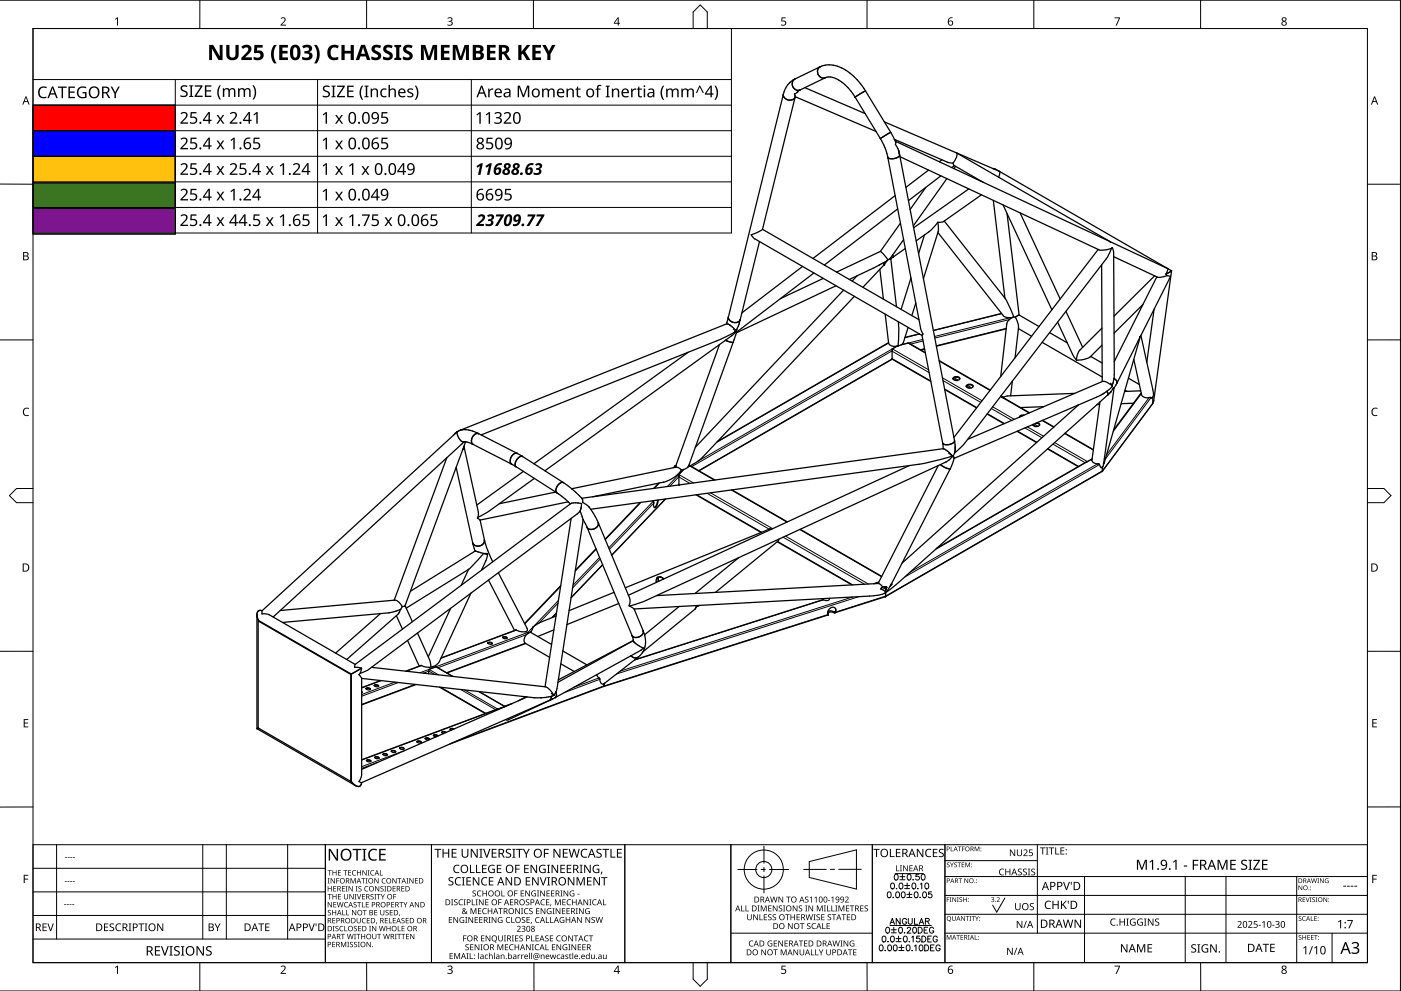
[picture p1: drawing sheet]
<svg xmlns="http://www.w3.org/2000/svg" width="420mm" height="297mm" viewBox="0 0 420 297" stroke-linecap="round" stroke-linejoin="round" font-family="sans-serif">
<g fill="none" stroke="#000" stroke-width=".38">
<path d="M234.9 28.3a1.92 1.92 0 0 0 1.4 1.7 1.92 1.92 0 0 0 2.1-.8M234.9 28.3l-17 68.8M238 24l.3-.3a1.84 1.84 0 0 0-.5 2.3 1.84 1.84 0 0 0 2.1 1 1.88 1.88 0 0 1-2-.8 1.88 1.88 0 0 1 .1-2.2zM238.3 28.2h.1M238.3 28.2l.2 .7M239.2 27.5l-.9 .7M239.2 27.5l-.1 .2M239.3 27.5h-.1M239.9 27l-.6 .5M241.4 26.3l18.1 7.7M245.9 20.1v-.1a1.85 1.85 0 0 0-.5 2.3 1.85 1.85 0 0 0 2.1 1M245.9 20.1a1.84 1.84 0 0 0-.5 2.2 1.84 1.84 0 0 0 2.1 1"/>
<path d="M245.9 20a8.9 8.9 0 0 1 9.5 2.4 20.2 20.2 0 0 1 4.2 4.8M245.9 20l-7.6 3.7a6.5 6.5 0 0 0-3.4 4.6M247.5 23.3l-7.6 3.7M247.5 23.3a6.6 6.6 0 0 1 6.3 2.5l2.3 2.8 7.9 13 1.9 4 10.2 52.8M256.4 29.2l3.1-2zM259.6 27.2l7.5 12.5M262.7 39.4l-24.2-10.4-9.8 39.8M265.2 36.5l34.5 14.9 .2 .4-.4 1.4M267.1 39.7l1.1 2.1M264 41.6l3.1-1.9zM266.2 47.1a2.6 2.6 0 0 0 3.6-.7 2.53 2.53 0 0 1-3.6 .7zM268.5 58.6l-24.7 18.9"/>
<path d="M268.5 42.3l64.5 30.2M268.5 43.3l1.1 2M268.6 42.4l-.3-.6 15.8 6.8M268.6 43.3h.1M268.6 42.5v.8M269.5 45v.3M269.5 45.3l16.9 88.4M269.5 45.3l.1 .9M269.9 47l59.7 27.9M277.6 56.2l-4.7 6.6M278.5 51l-6.8 5.2M282.2 52.7l-9.8 7.5"/>
<path d="M282.5 47.9l-.8 .6M284 53.5l-10.1 14.2M284.1 48.6l1.7 .3M285.8 48.9l.3 .7 8.7 5M285.8 48.9a4 4 0 0 0 1.1-3l46.1 26.6 17.2 8-.5 1.7M286.2 49.6l-.8 .6M286.6 49.9l-.5 .6M290.5 56.6l-16.5 11.7M294 54.2h.1M294.3 58.4l-11.3 8-1.7 .3M297.8 50.5l.9 .3M298.7 50.8l52.6 30.4"/>
<path d="M226.4 71.6l50.1 28.9M227.8 72.4l-5.8 23.4M228.6 68.8l-3.3 1.6 1.1 1.2M228.7 68.7l46.9 27.1M240.7 79.9l-18.2 13.9M264 75.4l1 .8 1.2 1.6M265 78.7l-3 1.6M265 78.7v.7M265.2 79.3l-.2 .2M265.2 79.3l-6.4 6.8M265.2 79.3h.1M265.3 79.2l-.1 .1"/>
<path d="M266.2 77.8l-.9 1.4M266.3 78l-1.3 .7M266.8 77.6l-.6 .2M266.8 77.6h.2M267.1 77.6h-.1M267.1 77.5l1.8 14.4M267.7 76.5l.2 .5zM267.9 77l-.8 .6M269.2 62.6l-22 16.8M270 66.9l-6 8.5-13.1 6.2M271 71.8l-4.2 5.8M271.5 74.5l-3.6 2.5"/>
<path d="M277.2 70.4l-1.7 5.6M278.6 69.5l-3.8 2.7M281.3 66.6l-2.7 2.9M281.3 66.7v2.7l-4.4 14.1M281.3 66.6v.1M281.3 69.7l19.6 24.9a2.66 2.66 0 0 0 3.1 .3l-2.5-5.3M283.2 66.2l18.3 23.4M297.9 60.1l3.5 29.3M300.8 61.4l14.7 31.5M302 64l3.6 30.4 6 3.5M305.9 63.8l12 25.8M329.3 74.8l-43.2 56.3"/>
<path d="M330.4 79.4l.2 35M333 72.5h.1M333.3 74.5l-2.1 .5-1.6-.1M333.3 74.5l-1.5 3.1-42.5 55.3M333.3 74.5l.2-.3 .5 1.6M334 75.7l.1 37.7M334 76.9l13.1 6.2h1.3l1.5-.5M218.4 95a1.93 1.93 0 0 0 1.5 1.6 1.93 1.93 0 0 0 2.1-.8l-.4 1.5M218.9 97.4l-1-.3-80.1 31.9M218.9 97.4h.1M218.9 97.4l1.6 1.5 .1 .2-.2 .3M220 98.7l.6 .5"/>
<path d="M220.4 99.4h.2M220.4 99.4h.1M220.6 99.4v.1M220.6 99.4l-5.6 2.8M220.6 99.5l-1.1 1.1-56.1 40.5M220.6 99.3h.1M220.6 99.5h.1M220.6 99.3l.1 .2M220.7 99.5l.1 .1M220.8 99.6l-.9 3M221.1 98.7l-.5 .6M221.6 97.2l-1 2.2"/>
<path d="M244.1 81.8l-23.3 17.8M246.9 83.4l-12.9 6.1M250.7 85.7l-29.9 14.1M253 87l-44.5 47.1M256.2 88.8l-45.5 48.2M257 82.7l-1.4 1.6M262 80.3l-7.3 3.5M263.9 80.7l1 9M265.5 94.2l1 8.6M269.4 96.4l.2 3.5-.3 3.8 1.2-.5 .4-.5M272.3 98.1l-1.4 4.6M273.2 83.3l-3 9.4"/>
<path d="M274.6 90.8l-1.1 3.8M276.1 98.4l.7 1.7-.3 .4M300.4 94l-20.5 5M301.8 98.6l-21 5.2M301.9 97l-1.8 15.8M303.6 95.1a3.5 3.5 0 0 0-1.7 2M303.9 95l.6 .1M304.5 95.1l.9 2.7-1 9.4M305.4 98.5l4 2.3M305.6 94.4l-1.1 .7M314.8 99.7l5.3 3.1M317.2 96.6l4.4 9.5 1.2 1.9"/>
<path d="M319.7 93.3l5 10.8M330.5 98.4l-6.6 6.5M342.8 91.3l-8.7 8.6M346.1 92.7l-2.2 15.9M346.3 82.7l-12.2 12.1M346.9 83l-12.7 25.4M349.7 82.2l.2 .4M349.9 82.6l1.1 .1-.3 .9M350.7 83.5l-8.6 17.2M351.3 81.2l-1.6 1M351.4 81.2l-5.4 38.8-.3 .8M206.4 105.6l-46.3 33.4"/>
<path d="M215 102.2l-70.7 28.2M215.8 103.3l-13.1 36.4M217.5 102l2.3 .6M219.9 102.6l-13.5 37.3M266.5 102.7l-51.3 29.6M266.5 102.9a2.34 2.34 0 0 0 2.9 .7M267.5 105.2v2.4M267.5 107.6h.1M267.6 107.7h.1M267.6 107.7l11.6 6.7M267.6 107.7l-58 33.4M267.6 104.6l-.1 .6"/>
<path d="M267.6 104.6h.1M269.4 103.6l-1.8 1M269.4 103.6h.1M269.6 103.5l-.2 .1M272.3 102.8h.1M272.3 102.8l-2 .6M272.3 102.8l5.2 2.9M275.7 100.1l-4.3 1M276.5 100.5l6.2 32.3M277.3 104.6l-1.1 .3M281.6 108.1l15.4 8.8M283.3 116.8l9.6 5.5"/>
<path d="M285.8 113.6a1.27 1.27 0 0 1 2 0M285.9 113.2l.9-.3a.86 .86 0 0 1 1.1 .6 1.2 1.2 0 0 1-2.1 0zM289.8 115.9a1.27 1.27 0 0 1 2 0M289.9 115.5l.9-.3a.87 .87 0 0 1 1 .6 1.2 1.2 0 0 1-2 0zM300.2 118.8h.1M300.2 118.8l.2 .3M300.4 119.1l.5 .2M300.4 119.1h.1M300.9 119.3l.6 .2M301.5 119.5l7.3 4.2M303.6 114.2l-.5 4.4M312.5 102.6l18 10.4"/>
<path d="M322.3 117.9l-20.7 .9a.8 .8 0 0 1-1.2 0h-.2M323.8 104.9a4.9 4.9 0 0 0-1 3.1M327.1 106.8l3.4 2M328.8 119.1l-42.7 18.3M330.5 103.5l-3.9 3.7-1.8 .6-2 .2M330.7 114.3a4.4 4.4 0 0 1 2.8 1.3M330.7 114.3l-40.5 17.4M330.7 118.1l-1.9 1M330.7 118.1l1.3-.8 .3 .7-.1 .4M332.2 118.4l-60.8 54.5M333 117.6l-.8 .8M333 117.6l-.1 .2"/>
<path d="M333 114.9l.6 .8M333.1 117.5l-.1 .1M333.2 117.4l-.2 .2M333.6 115.7h.1M333.6 115.7v.1M333.6 115.9l-1.7 1.4M333.6 115.8h.1M333.9 116.4l-.8 1.1M333.9 116.4h.1M334.1 113.4l.7 .6 .2 .8M334.1 113.4l-.6 2.2M334.1 116.3l-.2 .1"/>
<path d="M334.7 115.4l-.6 .8M335 114.8l-.4 .6M337.4 117l.6 .3M338.4 113.4l3.3 1.8M340 107.7l2.3 10.6a2.64 2.64 0 0 0 2.7 .8h.1M341.4 102.1l-6.4 12.6M341.7 101.7l-10.6 37.2-.2 .2 3.2-22.9M341.9 101l-.2 .7M341.9 101h.1M341.9 101l-.5 1.1M342.1 100.7l-.2 .3M342.1 117.2l-4.8 .1"/>
<path d="M342.2 100.6l3.5 16.1a2.13 2.13 0 0 1-.3 2.7l-.2-.2M342.2 117.8l-8.2 11.1M345.1 119.1h.1M345.7 119v2M134 137.2l-15.8 42.7M137.1 129.4l-1 .9M137.2 129.4l-58.6 53.7M137.2 129.4a3.2 3.2 0 0 0 1.6 3M137.2 129.4h.1M137.8 129l-.7 .4M137.8 129h.1M137.8 129a7.5 7.5 0 0 1 5.7 1"/>
<path d="M138.5 133.1l-56.6 51.8M138.8 132.4h.1M139.1 132.4l-.6 .7M139.1 133.8l-.4 1.1M139.1 132.4h-.3M139.1 133.8l4.4 19.7M139.5 132.4h-.4M139.5 132.4h.1M139.6 132.4l2.3 .8M139.6 132.4l-18 48.7a.92 .92 0 0 1-1 .7M141.9 133.2l11.6 5.9M143.5 130a1.99 1.99 0 0 0-1.8 1.1 1.99 1.99 0 0 0 .2 2.1"/>
<path d="M143.5 130l11.6 5.9M153.5 139.2l1.3 .7M154.8 139.9l12.2 7.8M155.1 135.9l1.6 .9M155.1 135.9a2.02 2.02 0 0 0-1.8 1.1 2.02 2.02 0 0 0 .2 2.2M155.1 135.9a2.04 2.04 0 0 0-1.8 1.1 2.04 2.04 0 0 0 .2 2.2M156.7 136.8a2.24 2.24 0 0 0-2 3.1M156.7 136.8a2.22 2.22 0 0 0-2 3.1M156.7 136.8l12.2 7.8M202.6 139.7v.4M202.6 139.7l-.6 .5M202.7 139.7h.1"/>
<path d="M202.7 139.5l-.2 .2h.1M206.4 139.9a2.85 2.85 0 0 1-2.1 .9M206.8 139.7l-.4 .2M206.8 139.7h.1M206.9 139.7h-.1M206.9 139.7l7.5 4.2M206.9 139.6l-.5 .3M210.7 137.1l-1.4 1.2-2.4 1.3M272.7 139.5l-84.2 38.9M275.6 139.2l-98.5 13.4 2.3 4.1M281.4 139.5l-18 35.4M282 139.3l1.2 .7 1.7 .5"/>
<path d="M282.7 132.8l.1 1.7M282.7 132.8a2.39 2.39 0 0 0 3.3-.1l.3-.6a2.47 2.47 0 0 1-3.6 .7zM284.1 135.2l-1.2-.7-108.4 14.9M284.1 135.2l1.5 1.5M284.6 135.8l1.1 .9M285.6 136.7l-10.1 2.5M285.7 136.7l-.9 1-1.1 .8-89.9 41.5M285.7 136.7h.1M285.8 136.7h.1M285.8 136.7l.4 .6M286.1 137.4l-1.1 3.1M286.2 137.3h-.1"/>
<path d="M286.2 137.3l-.1 .1M286.3 135.8l-.5 .9M286.4 135.1l-.1 .7M286.4 134l.1 .5M286.5 134.9l-.2 .9M286.5 134.9h.1M286.5 133.7v.8M286.5 134.5v.4M286.5 134.5v.2M289.3 132.9l-3 2.9M296 124.1l5.1 2.9M305 129.3l5.9 3.4"/>
<path d="M307.1 124.4h-.4a.86 .86 0 0 0-1 .6l1.1-.4M309.8 127.2l-.1 .2M310.6 126.9l.8 .1 .4 .4M311 126.7l.7 .4a1.07 1.07 0 0 1-.9 .8 1.07 1.07 0 0 1-1.1-.6M312.7 126l3.4 2M313 121.9l-7 .3M314.2 134.6l9.1 5.3M319.4 129.9l8.5 4.9M323.3 121.5h-.2M323.4 121.4l-52.9 47.4M325.8 138.4l-44.9 26M325.8 138.4v.1"/>
<path d="M326.1 138.4h-.2M326.1 138.4h.1M327.4 137.9v.1a1.55 1.55 0 0 0 1.7 1.1M327.5 137.6l-1.4 .8M329.2 139l.5 .2 .5 1h.2l.2-.3M329.8 121.3h-.8M329.9 120.5l-2.4 17.4M330.6 139.9v1.2M331 139l-.4 .9M339.9 120.9l-3.7 .1M345.7 121l-15.1 20.3M136.8 140.1l5 22.7 .7 2.4-19.4 12"/>
<path d="M143.3 155.1l-.1 .2 .8 .6M143.4 153.5l-.1 1.6M144 155.9l1.6 7.3 2.2 5.2M146.9 153.1l-3.6 2M157 141.3l-14 10.1M160.3 143.4l-13.4 9.6M166.7 147.5l-17 3.5M167 147.7l3.4 2.7-26.4 5.5M168.9 144.6a2.22 2.22 0 0 0-1.9 3.1M168.9 144.6a2.24 2.24 0 0 0-1.9 3.1M168.9 144.6l2.5 1.9M170.4 150.4l.5 .5"/>
<path d="M170.9 150.9l.2 .1M171.3 155.4l-7.8 50.5M171.4 146.5h.1M171.5 146.5l3.1 3M173 154.1l-62.4 46.5M173.4 150.8l1 .1M173.5 150.8l-2.3 .1-64.7 48.3-25.7-14.9M173.9 153.2l-.1 .2M173.9 153.2l-.9 .9M174 153.2l.7 1.9M174.4 150.9l-.5 2.3M174.4 150.9h.1"/>
<path d="M174.6 149.5h.1M174.6 149.5l.1 1.1M174.6 155.1l.2 .6M174.7 150.6h.1M174.8 150.6l1.9 1.4-.1-.2M174.8 155.7l.1 .1M174.9 155.8h.1M174.9 155.8l1.1 2.2 13.5 32.5M174.9 155.8l-7.9 50.6M176.1 158.1a1.97 1.97 0 0 0 2.1 .4 1.97 1.97 0 0 0 1.2-1.8 1.97 1.97 0 0 1-1.2 1.8 1.97 1.97 0 0 1-2.1-.4zM176.7 152.1l.4 .6M179.4 156.7l9.4 22.6"/>
<path d="M192 150.6l-10.5 11M195.7 150.1l.3 .2 .1 .5M196.1 150.8h-.1M197.2 149.9l-.3 1.4-.6 .8M197.4 149.9a2.33 2.33 0 0 1-1.1 2.2l-.3-.4v-.9M197.5 144.8l-1.5 1.6M199 144.5l-21.2 4.4M199.6 149.6l-16.1 16.8M203.6 145.2v.1M203.6 142.9v.1M203.6 142.2h.1M203.6 142.2v.7"/>
<path d="M203.6 143v2.2M203.6 145.3h.1M203.6 145.4h.1M204.3 140.8l-1-.7h-.6l-31.2 6.4M204.3 140.8a9.1 9.1 0 0 1-5.3 3.8M205 140.7l-1.4 1.5M208.7 148.3l19.6 11.3M219.5 146.8l16.6 9.6M230.9 158.6h.6M230.9 158.5l-43.4 17.7M230.9 158.5h.1M240 158.6l24.4 14.2"/>
<path d="M285 140.5l-17.7 34.6M330.6 141.2l-65.1 37.6-15.1 4.9M118.4 179.9a3.3 3.3 0 0 1 2.2 1.9M118.5 179.9l-34.4 3.1M140.5 170.7l-2.2 4.7M141.2 177.8l-9.4 20.4a3.3 3.3 0 0 1-2.6 1.7M141.7 162.7a1.87 1.87 0 0 0 2.1 1 1.87 1.87 0 0 0 1.5-1.8 1.87 1.87 0 0 1-1.5 1.8 1.87 1.87 0 0 1-2.1-1zM142.5 165.2h.1M142.6 165.2l2.4 .7M144.7 170.3l.1 .3M145 165.9h.1M145 165.9l-4.4 4.7-18.8 11.7"/>
<path d="M145.1 165.9h1.1M145.1 165.9l.9 .3M145.7 168.1l-1.3 2.8M146 166.2h.1M146.2 165.9l-.5 2.2M146.2 165.9h.1M146.5 173.9l7.8 15.1M149.4 171.7l8.7 16.7a.73 .73 0 0 1-.1 .8 .73 .73 0 0 1-.8 .2l-1.4-.1-1.1-.5M168.2 175.5l-10.9 11.4M178.7 164.5l-6.2 6.4M180.7 169.3l-9.4 9.9M184.2 177.5l-13.5 5.5"/>
<path d="M188.8 179.4l.2 1.1-.4 1.1h.2M193.8 180l-5 1.6M197.1 173.1l-.3 .6v.9M197.1 173.1l.3 1.2M197.2 173.1l.3 1.1M197.2 173.1h-.1M197.3 173h.9l.8 .5M197.8 172.9l1.2 .7M221.5 167.2l-13.1 10.7M233.1 162.4l22.4 12.9M233.6 161.6l-.3 .6-18.7 15.4M248.8 179.4v.1a1.19 1.19 0 0 1-1.9 .2l-56.5 18"/>
<path d="M263.5 174.5l-1.4 .5M264.3 176.6h.1M264.3 176.6l.9 .5 .3 .4a4.4 4.4 0 0 1-3.6 1.1l-71.7 3.9-1.4-.9M264.4 176.2l.3-.3-.7-.8-.6-.2-66.5 3.6M264.4 176.2l-.1 .4M264.7 175.9h.6M265.3 175.9h.5M265.3 175.9l.3 .4M265.6 178.7l-.1 .2zM265.6 176.3v2.4M265.8 175.9l.1 .1M265.9 176h.1"/>
<path d="M265.9 176.1l-.1 1.3M265.9 176v.1M267 175.7l-1.2 1.7M267.3 175.2l-.3 .5M267.3 175.2h.1M267.3 175.3l-.3 .4M267.3 175v.2M267.4 175.1h.1M267.4 175h-.1M267.4 175.2l-.1 .1M267.4 175.1v.1M271.2 173l-3.8 3.3-1.6 1.1"/>
<path d="M77.1 184.2v34.2M77.4 186.1l.2-.1 27.8 16.1M77.4 186.1l27.8 16M77.4 186.1v32.1M78.6 183.1a1.17 1.17 0 0 0-1.4 .3 1.17 1.17 0 0 0-.1 1.4l.5 1.2M78.6 183.1v.9h1l1.2 .3M106.5 199.2l-.2 .9 1.1-.1 1 .3-.4 1.5M114.1 183.9l-13.4 11.9M118.9 184.6l1.8 4M120 182.7l-3.4 1-31.9 2.9M120.1 182.7l-.8 1.5-15.3 13.5M120.3 182.6l-.3 .1"/>
<path d="M120.6 181.8l-.5 .9M121.4 181.6l2.3 4.8M122.2 192l3.5 7.7M125.2 189.7l3.6 8M126.3 199.5l-4.6 1.7M126.3 199.5h.1a4.3 4.3 0 0 0 2.8 .4M126.3 199.5h.1M128.8 197.8l.4 2.1M130.9 200l-.2-.1-2 .7-.1 .6M131 199.9l4.8 2.9M135.1 182.3l-6.7 14.6M146.3 192.8l.7-.2 .6 .4"/>
<path d="M146.4 192.6h1l.3 .3-.8 .2-.5-.2zM150.8 191.1l.7-.1 .6 .3M150.9 190.9h.9l.3 .3-.7 .3-.6-.3zM154.7 188.8l-22.4 8.4M154.7 188.8h.1M157.7 192.9l-23.7 8.8M157.7 189.3l.5 .3M158 190.1a2.13 2.13 0 0 0-.5 2.7l7.3 4.2M158.2 189.6l.2 .3M158.3 189.7l.1 .2M158.3 189.9l-.3 .2M158.4 189.9h-.1"/>
<path d="M158.4 189.9h.1M158.8 189.6l-.4 .3M159.1 189.5l6.3 3.7M159.3 189.2l-.2 .4h-.4M159.9 187.9l-.5 1.2M159.9 187.9h.1M166.1 188.8l-4.8 2M166.7 184.6l-5 2.1-1.8 1.2M166.9 183.8l-1.3 1.3M168.2 199l4 2.3M168.8 195.1l7.2 4.2M185.6 180.9l-15.6 6.3"/>
<path d="M189.2 196.6a1.7 1.7 0 0 0 2.2 .4M189.5 190.5a1.98 1.98 0 0 0 2.2 .4 1.98 1.98 0 0 0 1.2-1.8 1.97 1.97 0 0 1-1.2 1.8 1.97 1.97 0 0 1-2.2-.4zM189.5 190.5l.2 .4M189.7 190.9h.1M189.7 190.9l.2 1M189.9 191.9l.1 .2M190 192.1h.1M190 192.1l.1 .3M190.1 192.4l2.8 1.9M190.2 182.5l2.7 6.7M191.4 197l-10 7.8a.82 .82 0 0 1-.9 .2 .82 .82 0 0 1-.5-.8l-.2-.8M192.8 195.4l-1.4 1.6"/>
<path d="M192.9 189.2l.4 1.1M192.9 194.3l-.7 .6-25.7 14.2M192.9 194.3h.1M193.3 190.3a6.5 6.5 0 0 1-.5 5.1M203.7 181.8l-10.4 8.5M208.8 181.9l-.4 .7-15.6 12.8M208.8 181.9h.1M209.1 181.5l-.3 .4M209.8 181.5l-1 .4M248.3 184.1h.1M248.3 184.2h.1M248.3 184.2l.1 .1"/>
<path d="M248.4 184.3l-67.3 21.5M248.4 184.3h.1M250.1 183.7l-.4-.2a.83 .83 0 0 0-.9-.1 .83 .83 0 0 0-.4 .9M250.2 183.7h.1M250.3 183.5l-.5-.2a.88 .88 0 0 0-1.1-.2 .88 .88 0 0 0-.4 1M250.3 183.5h.1M250.4 183.5h.1M250.4 183.7h-.2M250.5 183.4h.1M250.5 182.4v1M250.5 183.6l-.1 .1M250.6 183.5a1.08 1.08 0 0 0-.6-1.5 1.08 1.08 0 0 0-1.4 .7l-.4 .8 .1 .7"/>
<path d="M250.6 183.5l-.1 .1M77.1 218.4l29.5 17.1M77.4 218.2l-.3 .2M77.4 218.2l27.8 16M105.2 202.1v32.1M105.4 202.1v32M105.4 202.1h-.2M108 201.8l-.3 .4 .8 1.1M108.4 200.3l-3 1.8M108.5 207.4l.1 .2M108.5 207.2v.5M108.5 203.3l51.8 5.8h2.1"/>
<path d="M108.5 203.3v28.8l-.3 1.2-.5 1 .7 .3M109.8 206.4l.6-.1 .6 .4M109.9 206.2h.9l.3 .4-.7 .2-.6-.3zM110.6 200.7l-2.6 1.1M111.4 200l52.3 5.9a5.8 5.8 0 0 1 2.4 2.5M112.2 205.5l.7-.1 .6 .3M112.4 205.3h.9l.3 .3-.7 .3-.6-.3zM114.2 204l-5.7 2.1M124.8 205.2l-16.3 6.1M128.6 201.2l-.1 .7M131.8 206l13.7 7.9M132.5 219.6l.4-.2 .7 .2"/>
<path d="M133.8 219.6l-.4-.3h-.8l-.1 .3 .5 .3M136 218.6h-1M136.1 218.5l-1-.1-.1 .3 .3 .2M143.7 207.3l7.6 4.4M149 212.6l-40.5 15.1M151.3 211.7l-2.3 .9M153.6 210.9l-2.3 .8M157.7 208.9l-2.2 1.2M158.1 208.9l-49.6 21.7M163.9 209l-1.5 .2M165.3 208.8v.7l-.3 .4 .3-.4zM165.4 207.9l.5 .5"/>
<path d="M165.6 209.6l-13.2 6.2-.7-.1M165.6 209.6l-57.2 25M165.7 209.5l-.1 .1M165.7 209.5h.1M166 208.3l.1 .1M166.1 208.4h.1M166.1 208.5l-2.2 .5M166.1 208.5h.1M166.5 209.1l-.8 .4M166.7 207.4l.2 .8-.4 .9M166.7 207.4l-.6 1M167 206.4l-.3 1 .1 1.2-.3 .5"/>
<path d="M167.5 203.8l22.4-11.8-22.6 12.5M179 202.2l.6 1M179.7 203.2l.1 .1M179.8 203.3h.1M179.8 203.3v.1M179.8 203.4h.1M181.1 205.7l-46.2 17.3M181.2 204.9l-.1 .9M181.2 204.9v.8l-.2 .1M105.3 234.2l.9 1a1.21 1.21 0 0 0 1.2 .6 1.21 1.21 0 0 0 1-.9v-.3M105.4 234.1l-.2 .1M109.9 228l.7-.1 .6 .3"/>
<path d="M110 227.8h1l.3 .3-.8 .2-.5-.2zM112.4 227.1l.7-.2 .6 .4M112.5 226.9h.9l.3 .3-.7 .2-.5-.2zM114.9 226.2l.7-.2 .6 .3M115 225.9h.9l.3 .4-.7 .2-.6-.3zM117.3 225.2l.7-.1 .7 .3M117.5 225l1.1 .2a.59 .59 0 0 1-.6 .4 .59 .59 0 0 1-.5-.6zM119.8 224.3l.7-.2 .7 .4M120 224.1l1.1 .1a.59 .59 0 0 1-.6 .4 .59 .59 0 0 1-.5-.5zM125 222.4l.7-.2 .6 .4M125.1 222.1l1.2 .2a.6 .6 0 0 1-.7 .4 .6 .6 0 0 1-.5-.6zM127.5 221.4l.7-.1 .6 .3"/>
<path d="M127.6 221.2l1.2 .2a.59 .59 0 0 1-.7 .4 .59 .59 0 0 1-.5-.6zM130 220.5l.4-.2 .9 .3v-.2l-.9-.2-.4 .2 .8 .4"/>
</g>
<g fill="none" stroke="#000" stroke-width=".3">
<path d="M300.4 94l-20.5 5.1M301.8 98.4l-21 5.2M302.7 95.8l-22.3 5.5M303 95.2l-22.7 5.7M266.5 102.8l-51.6 29.8M267.5 107.5l11.6 6.7M267.5 105.3l11.1 6.4M267.5 107.6l-58 33.5M267.5 105.2l-60 34.7M267.6 104.6l10.9 6.2M269.3 103.6l-60 34.7M272.3 102.8l5.2 3"/>
<path d="M275.8 100.1l-4.4 1.1M276.7 101.7l-6.4 1.7M276.8 102.2l-3.7 .9M277.3 104.5l-1.3 .3M281.7 108.2l15.2 8.8M282.6 113.2l11.9 6.9M282.8 114.1l11.3 6.5M283.3 116.6l9.7 5.6M285.9 113.4l1 .6M286.1 113.2l1.3 .8M289.9 115.7l1 .6M290.1 115.5l1.3 .8"/>
<path d="M300.1 118.9l8.5 4.9M342.3 118l-8.4 11.3M344.6 119.2l-12.7 17.1M345.2 119.1l-13.7 18.5M202.7 139.7l-.5 .4M206.8 139.7l7.4 4.2M206.9 139.6l-.5 .3M296.1 124l5.1 2.9M297.3 122.5l6.2 3.5M297.7 121.9l6.5 3.8M305.2 129.2l5.8 3.4M305.8 124.9v.1"/>
<path d="M306.1 124.7l.1 .1M307.4 128.3l5.1 2.9M308.1 128l4.9 2.8M309.8 127.3l1.1 .6M310.1 127.1l1.2 .7M312.5 126.1l3.5 2M314.3 134.5l9.2 5.3M315.8 133.1l9.6 5.6M316.3 132.7l9.8 5.7M319.3 130l8.6 4.9M327.5 137.6l-47 27.1M329.2 139l-56.2 32.5"/>
<path d="M329.8 139.2l-58.6 33.8M345.7 120.9l-15.1 20.2-65 37.6-15 4.8M192.2 150.6l-10.7 11.2M195.9 150.3l-13.3 13.9M196 150.8l-13.2 13.9M197.8 144.8l-1.5 1.6M199.5 149.6l-16 16.8M203.6 142.2l4.4 2.6M203.6 145.2l.2 .1M203.6 143l3.3 1.9M203.6 145.3l-.1 .1M203.6 142.9l-2.7 2.8"/>
<path d="M205 140.7l-4.9 5.1M208.9 148.3l19.5 11.2M212.1 147.9l18.6 10.7M213.1 147.7l18.6 10.8M219.3 146.9l16.7 9.6M239.8 158.7l24.6 14.2M167.5 180l-9.3 9.6M168.1 175.8l-10.7 11.2M178.8 164.6l-6.3 6.6M179.8 167.1l-7.9 8.3M180 167.6l-8.3 8.6M180.7 169.2l-9.4 9.9"/>
<path d="M233.2 162.3l22.5 13M234.8 161l24.5 14.1M235.6 160.7l24.8 14.4M247 179.8l-56.7 18.1M255.7 178.9l-69.7 22.3M257.6 178.8l-72.7 23.2M263.5 174.5l-1.4 .5M265.3 175.9l-.9 .3M265.9 176.1l-1.5 .6M267.3 175.3l-.2 .1M126.4 199.5l-4.5 1.7M130.7 199.9l5 2.8"/>
<path d="M154.8 188.9l-22.6 8.4M157.5 192.8l-23.6 8.8M157.9 190.2l-26.6 9.9M158.2 189.6l-32.3 12.1M159.4 189.1l-.4 .4M166.9 183.7l-1.4 1.4M167.3 180.8l-5.6 5.9M248.3 184.1h.1M248.3 184.2l-67.1 21.4M250.5 183.4l-.2 .1M114.3 204l-5.8 2.2M118.4 204.5l-9.9 3.7"/>
<path d="M119.5 204.6l-11 4.1M124.5 205.1l-16 6M127 201.8l1.6-.6 1.7 .9M128.7 200.6l2.8 1.7M132.2 206l13.5 7.8M138.2 206.7l10.4 6M139.3 206.8l10 5.8M143.5 207.3l7.9 4.5M152.3 211.4l-43.8 16.4M179.7 203.2l-7.6 2.8M179.9 203.6l-10.7 4M181.2 205.6l-44.2 16.5"/>
<path d="M113.3 228.5l-4.8 1.8M121.3 225l-12.8 4.8"/>
</g>
<path d="M9.9 62.5h42.7v7.7h-42.7z" fill-rule="evenodd" fill="#7d168e" stroke="#7d168e" stroke-width=".3"/>
<path d="M9.9 31.5h42.7v38.7h-42.7zM52.6 39.2h-42.7M9.9 54.8h42.7M9.9 46.8h42.7M52.6 62.5h-42.7M9.9 253.2v35.3h87.7M410.1 253.2v35.3h-222.7M97.6 288.5h89.8" fill="none" stroke="#000" stroke-width=".3"/>
<path d="M9.9 46.8h42.7v8h-42.7z" fill-rule="evenodd" fill="#ffc10e" stroke="#ffc10e" stroke-width=".3"/>
<path d="M9.9 54.8h42.7v7.7h-42.7z" fill-rule="evenodd" fill="#3b7521" stroke="#3b7521" stroke-width=".3"/>
<path d="M9.9 39.2h42.7v7.6h-42.7z" fill-rule="evenodd" fill="#00f" stroke="#00f" stroke-width=".3"/>
<path d="M9.9 31.5h42.7v7.7h-42.7z" fill-rule="evenodd" fill="#f00" stroke="#f00" stroke-width=".3"/>
<g fill="#000">
<path d="M98.6 254.4h.5l1.9 2.9v-2.9h.4v3.6h-.5l-1.9-3v3h-.4zM105.8 254.4h2.6v.4h-1.1v3.2h-.4v-3.2h-1.1zM108.6 254.4h1.3v.3l-.4 .1v2.8l.4 .1v.3h-1.3v-.3l.5-.1v-2.8l-.5-.1zM110.9 254.9a1.97 1.97 0 0 1 2.2-.3l-.2 .4a1.41 1.41 0 0 0-1.8 .2 1.41 1.41 0 0 0 0 1.8 1.37 1.37 0 0 0 1.8 .5v.4a1.84 1.84 0 0 1-2.3-.6 1.84 1.84 0 0 1 .3-2.4zM113.7 254.4h2v.4h-1.5v1.1h1.4v.4h-1.4v1.3h1.5v.4h-2zM130.3 254.4h2v.3h-.8v2.4h-.3v-2.4h-.9zM132.7 254.4h.3v1.2h1.4v-1.2h.3v2.7h-.3v-1.3h-1.4v1.3h-.3zM135.5 254.4h1.4v.3h-1.1v.9h1.1v.2h-1.1v1h1.1v.3h-1.4zM136.3 259.5l.6-.3 .9 .1-.1 .3-.6-.1a1 1 0 0 0-.8 1.2 1 1 0 0 0 1.4 .6v.3a1.29 1.29 0 0 1-1.6-.4 1.29 1.29 0 0 1 .2-1.7zM138.4 254.4h.4v1.7a.69 .69 0 0 0 .7 .7 .69 .69 0 0 0 .6-.7v-1.7h.4v1.7a1.02 1.02 0 0 1-1 1 1.02 1.02 0 0 1-1.1-1zM141.2 254.4h.4l1.4 2.2v-2.2h.3v2.7h-.4l-1.4-2.2v2.2h-.3zM143.8 254.4h.9l-.3 .3v2.1l.3 .3h-.9l.3-.3v-2.1z"/>
<path d="M144.9 254.4h.3l.8 2.3 .7-2.3h.4l-.9 2.7h-.4zM147.5 254.4h1.4v.3h-1.1v.9h1.1v.2h-1.1v1h1.1v.3h-1.4zM151.8 254.7l.5-.3 .9 .1-.1 .3h-.1a.56 .56 0 0 0-1 .2 .56 .56 0 0 0 .7 .7 .78 .78 0 0 1 .6 1 .78 .78 0 0 1-1.2 .4l-.5-.1v-.3l.6 .1a.52 .52 0 0 0 .8-.4 .52 .52 0 0 0-.6-.5l-.6-.5zM153.6 254.4h1l-.3 .3v2.1l.3 .3h-1l.3-.3v-2.1zM154.8 254.4h2v.3h-.9v2.4h-.3v-2.4h-.8zM156.8 254.4h.4l.6 1.3 .7-1.3h.4l-.9 1.7v1h-.3v-1zM163.1 254.4h1.5v.3h-1.2v1h1.1v.3h-1.1v1.1h-.3zM166 254.4h.4l1.4 2.2v-2.2h.3v2.7h-.4l-1.4-2.2v2.2h-.3zM168.8 254.4h1.5v.3h-1.2v.9h1.1v.2h-1.1v1h1.2v.3h-1.5zM170.5 254.4h.4l.5 2.3 .6-2.3h.4l.6 2.3 .5-2.3h.4l-.7 2.7h-.4l-.6-2.3-.6 2.3h-.4zM174.5 254.8l.9-.4 .8 .2-.2 .2a1.07 1.07 0 0 0-1.5 1 1.07 1.07 0 0 0 1.5 .9v.3a1.38 1.38 0 0 1-1.7-.4 1.38 1.38 0 0 1 .2-1.8zM179 254.7l.5-.3 .9 .1-.1 .3h-.1a.56 .56 0 0 0-1 .2 .56 .56 0 0 0 .7 .7 .78 .78 0 0 1 .5 1 .78 .78 0 0 1-1.1 .4l-.5-.1v-.3l.6 .1a.52 .52 0 0 0 .8-.4 .52 .52 0 0 0-.7-.5l-.6-.5z"/>
<path d="M180.7 254.4h2v.3h-.8v2.4h-.4v-2.4h-.8zM183.1 254.4h.3v2.4h1.2v.3h-1.5zM185 254.4h1.5v.3h-1.2v.9h1.1v.2h-1.1v1h1.2v.3h-1.5zM262 254.4h1.8v.3h-.8v2.2h-.3v-2.2h-.7zM266.9 254.4h.3v2.2h1.1v.3h-1.4zM268.7 254.4h1.4v.3h-1.1v.8h1v.2h-1v.9h1.1v.3h-1.4zM275 254.4h.3l1.3 2.1v-2.1h.3v2.5h-.4l-1.3-2v2h-.2zM277.8 254.7l.8-.3 .7 .1-.1 .3a1 1 0 0 0-1.5 .9 1 1 0 0 0 1.5 .9v.2a1.29 1.29 0 0 1-1.6-.4 1.29 1.29 0 0 1 .2-1.7zM279.8 254.4h1.3v.3h-1v.8h1v.2h-1v.9h1v.3h-1.3zM281.7 254.7l.5-.3 .8 .1-.2 .2a.52 .52 0 0 0-.9 .2 .52 .52 0 0 0 .6 .7 .73 .73 0 0 1 .5 1 .73 .73 0 0 1-1 .3l-.5-.1v-.3l.4 .1a.55 .55 0 0 0 .9-.3 .55 .55 0 0 0-.8-.6l-.4-.4zM284 258.7l.5-.2 .2 .2a.34 .34 0 0 0-.4-.1 .34 .34 0 0 0-.1 .5 .34 .34 0 0 0 .4 .1 .45 .45 0 0 1 0 .8 .45 .45 0 0 1-.7-.3 .34 .34 0 0 0 .5 .2 .34 .34 0 0 0 .1-.6l-.5-.2zM285.1 253.7h.2v1.3h.6v.2h-.8z"/>
<path d="M284.9 258.5h.2l.4 .7 .5-.7-.4 .9v.5h-.2v-.5zM286.2 258.7l.5-.2 .2 .2a.34 .34 0 0 0-.4-.1 .34 .34 0 0 0-.1 .5 .34 .34 0 0 0 .4 .1 .45 .45 0 0 1 0 .8 .45 .45 0 0 1-.7-.3 .34 .34 0 0 0 .5 .2 .34 .34 0 0 0 .1-.6l-.5-.2zM287.1 258.5h1.1l-.4 .2v1.2h-.2v-1.2zM287.2 253.7h1.1l-.4 .2v1.3h-.2v-1.3zM288.5 253.7h.8v.2h-.6v.5h.6l-.6 .2v.6h-.2zM288.4 258.5h.8v.2h-.6v.4h.6l-.6 .2v.5h.6v.1h-.8zM289.5 258.5h.3l.4 1.2 .5-1.2h.2v1.4h-.2l.1-1.2-.7 1.2-.4-1.2v1.2h-.2zM292.3 253.7h.3l.4 1.2 .5-1.2h.2v1.5h-.2l.1-1.3-.7 1.3-.4-1.3v1.3h-.2zM311.9 254h1.6v.2h-.7v1.9h-.2v-1.9h-.7zM313.7 254h.7l-.2 .2v1.7l.2 .2h-.7l.2-.2v-1.7zM314.6 254h1.6v.2h-.7v1.9h-.3v-1.9h-.6zM316.5 254h.2v1.9h1v.2h-1.2z"/>
<path d="M318 254h1.2v.2h-.9v.7h.8v.2h-.8v.8h.9v.2h-1.2zM355 259.4h1v.3h-1zM372.4 258l.6-.3 1 .1-.1 .4-.4-.2a.57 .57 0 0 0-.9 .3 .57 .57 0 0 0 .6 .7l.7 .4 .2 .5a1.22 1.22 0 0 1-1.9 .7v-.4l.6 .2a.59 .59 0 0 0 .9-.4 .59 .59 0 0 0-.7-.7l-.7-.4zM12.8 276.8h1.2v.3h-1v.7h1v.2h-1v.8h1v.3h-1.2zM14.2 276.8h.3l.7 2 .6-2h.3l-.8 2.3h-.3zM31.2 276.8h1.3v.3h-1v.7h.9v.2h-.9v.8h1v.3h-1.3zM33 277l.4-.2 .8 .1-.2 .2a.48 .48 0 0 0-.8 .2 .48 .48 0 0 0 .6 .6l.5 .6a.93 .93 0 0 1-1.5 .5v-.3l.3 .1a.51 .51 0 0 0 .9-.3 .51 .51 0 0 0-.7-.5l-.4-.4zM34.9 277.1l.8-.3 .6 .1-.1 .2a.93 .93 0 0 0-1.3 .9 .93 .93 0 0 0 1.4 .8v.2a1.2 1.2 0 0 1-1.6-.4 1.2 1.2 0 0 1 .2-1.5zM38.6 276.8h.8l-.3 .2v1.9l.3 .2h-.8l.2-.2v-1.9zM41.5 276.8h1.7v.3h-.7v2h-.3v-2h-.7zM43.4 276.8h.8l-.3 .2v1.9l.3 .2h-.8l.2-.2v-1.9zM47.1 276.8h.4l1.2 1.9v-1.9h.3v2.3h-.4l-1.2-1.9v1.9h-.3z"/>
<path d="M64.3 276.8h.4l.5 1.1 .6-1.1h.4l-.8 1.4v.9h-.3v-.9zM77.5 276.8h1.7v.3h-.7v2h-.3v-2h-.7zM79.5 276.8h1.3v.3h-1v.7h1v.2h-1v.8h1v.3h-1.3zM92.5 276.8h.3l.7 2 .6-2h.3l-.8 2.3h-.3zM94.6 276.8h.3v.8h-.2zM98.3 263.2h.6l-.2 .2v1.2l.2 .2h-.6l.2-.2v-1.2zM98.3 260.8h1.2v.2h-.5v1.4h-.2v-1.4h-.5zM98.3 268h1.2v.2h-.5v1.4h-.2v-1.4h-.5zM98.4 272.9l.5-.2 .4 .1-.1 .2a.37 .37 0 0 0-.5-.1 .37 .37 0 0 0-.2 .4 .37 .37 0 0 0 .5 .2 .5 .5 0 0 1 .1 .9 .5 .5 0 0 1-.8-.3h.1a.4 .4 0 0 0 .5 .1 .4 .4 0 0 0 .1-.5 .4 .4 0 0 0-.5-.2zM98.3 265.6h.2v.7h.8v-.7h.2v1.6h-.2v-.8h-.8v.8h-.2zM98.3 270.4h.2l.9 1.3v-1.3h.1v1.6h-.2l-.8-1.4v1.4h-.2zM99.8 277.5h.6l-.2 .2v1.3l.2 .1h-.6l.2-.1v-1.3z"/>
<path d="M99.2 263.2h.2l.8 1.3v-1.3h.2v1.6h-.2l-.9-1.3v1.3h-.1zM99.7 275.1h.9v.2h-.7v.5h.6v.2h-.6v.6h.7v.1h-.9zM99.9 265.6h.9v.2h-.7v.5h.7v.1h-.7v.6h.7v.2h-.9zM99.6 272.8h.2v.6h.8v-.6h.2v1.5h-.2v-.7h-.8v.7h-.2zM100 270.4h.9v.2h-.7v.4h.6v.2h-.6v.6h.7v.2h-.9zM99.7 260.8h.2v.7h.8v-.7h.2v1.6h-.2v-.7h-.8v.7h-.2zM99.7 268h.2v.7h.8v-.7h.2v1.6h-.2v-.8h-.8v.8h-.2zM100.9 263.2h.8v.2h-.6v.6h.6v.1h-.6v.7h-.2zM100.7 277.7l.5-.2 .3 .1v.2a.37 .37 0 0 0-.5-.2 .37 .37 0 0 0-.2 .5 .37 .37 0 0 0 .5 .2 .5 .5 0 0 1 0 .8 .5 .5 0 0 1-.7-.2h.1a.4 .4 0 0 0 .5 .1 .4 .4 0 0 0 .1-.5 .4 .4 0 0 0-.5-.2zM101.4 260.8h.8v.2h-.6v.5h.6v.2h-.6v.5h.6v.2h-.8zM101.4 268h.8v.2h-.6v.5h.6v.1h-.6v.6h.6v.2h-.8zM102 277.7l.4-.2 .6 .1-.1 .2-.3-.1a.65 .65 0 0 0-.6 .8 .65 .65 0 0 0 .9 .4 .75 .75 0 0 1-1-.1 .75 .75 0 0 1 .1-1.1z"/>
<path d="M101 270.4h.2l.3 1.3 .4-1.3h.2l.4 1.3 .3-1.3h.2l-.4 1.6h-.2l-.4-1.4-.4 1.4h-.2zM102.7 272.8h.2v1.4h.7v.1h-.9zM103.3 277.5h.2v1.4h.7v.2h-.9zM102.5 265.6h.9v.2h-.7v.5h.7v.1h-.7v.6h.7v.2h-.9zM103 260.8h1.2v.2h-.5v1.4h-.2v-1.4h-.5zM103.8 272.8h.2v1.4h.7v.1h-.9zM103.4 270.6l.6-.2h.4l-.1 .2a.64 .64 0 0 0-.9 .6 .64 .64 0 0 0 .9 .5 .75 .75 0 0 1-1-.1 .75 .75 0 0 1 .1-1zM103.7 265.6h.5l-.2 .2v1.2l.2 .2h-.5l.1-.2v-1.2zM103.2 268h.2v1a.41 .41 0 0 0 .4 .4 .41 .41 0 0 0 .4-.4v-1h.2v1a.61 .61 0 0 1-.6 .6 .61 .61 0 0 1-.6-.6zM104.4 260.8h.9v.2h-.7v.5h.7v.2h-.7v.5h.7v.2h-.9zM104.5 265.6h.3l.8 1.3v-1.3h.2v1.6h-.2l-.9-1.3v1.3h-.2zM105.1 263.2h.3l.5 1.3 .5-1.3h.3v1.6h-.2v-1.4l-.7 1.4-.5-1.4v1.4h-.2z"/>
<path d="M104.8 268h.2l.9 1.3v-1.3h.1v1.6h-.2l-.8-1.3v1.3h-.2zM105.8 261l.4-.2 .6 .1-.1 .2-.4-.1a.65 .65 0 0 0-.5 .8 .65 .65 0 0 0 .9 .4 .75 .75 0 0 1-1.1-.1 .75 .75 0 0 1 .2-1.1zM105.6 272.8h.2l.8 1.3v-1.3h.2v1.5h-.2l-.9-1.3 .1 1.3h-.2zM106.4 268h.5l-.2 .1v1.3l.2 .2h-.5l.1-.2v-1.3zM106.1 270.5l.5-.1h.4l-.1 .2a.37 .37 0 0 0-.5-.1 .37 .37 0 0 0-.2 .5 .37 .37 0 0 0 .5 .1 .5 .5 0 0 1 .1 .9 .5 .5 0 0 1-.8-.3l.1 .1a.4 .4 0 0 0 .5 0 .4 .4 0 0 0 .1-.5 .4 .4 0 0 0-.5-.2zM107 268h.2l.5 1.4 .4-1.4h.2l-.5 1.6h-.2zM106.2 277.7l.5-.2 .3 .1v.2a.37 .37 0 0 0-.5-.2 .37 .37 0 0 0-.2 .5 .37 .37 0 0 0 .5 .2 .5 .5 0 0 1 .1 .8 .5 .5 0 0 1-.8-.2h.1a.4 .4 0 0 0 .5 .1 .4 .4 0 0 0 .1-.5 .4 .4 0 0 0-.5-.2zM106.7 265.6h.5l-.1 .2v1.2l.1 .2h-.5l.2-.2v-1.2zM107.1 270.4h1.2v.2h-.5v1.4h-.2v-1.4h-.5zM107 275.1h.2v1.1a.41 .41 0 0 0 .4 .4 .41 .41 0 0 0 .4-.4v-1.1h.2v1.1a.61 .61 0 0 1-.6 .6 .61 .61 0 0 1-.6-.6zM107 260.8h.2v.7h.9v-.7h.2v1.6h-.2v-.7h-.9v.7h-.2zM107.4 277.5h.9v.2h-.7v.5h.6v.2h-.6v.5h.7v.2h-.9z"/>
<path d="M107.5 265.8l.6-.2 .3 .1-.1 .1a.37 .37 0 0 0-.4-.1 .37 .37 0 0 0-.2 .5 .37 .37 0 0 0 .5 .2 .5 .5 0 0 1 0 .8 .5 .5 0 0 1-.8-.3l.2 .1a.4 .4 0 0 0 .5 .1 .4 .4 0 0 0 .1-.6 .4 .4 0 0 0-.5-.1zM108.5 270.4h.2v1.4h.7v.2h-.9zM108.4 263.2h1.1v.2h-.4v1.4h-.2v-1.4h-.5zM108.7 275.3l.5-.2 .5 .1-.1 .2-.3-.1a.65 .65 0 0 0-.5 .8 .65 .65 0 0 0 .9 .4 .75 .75 0 0 1-1.1-.1 .75 .75 0 0 1 .1-1.1zM108.6 268h.8v.2h-.6v.5h.6v.1h-.6v.6h.6v.2h-.8zM108.8 272.8h1.2v.1h-.5v1.4h-.2v-1.4h-.5zM108.7 260.8h.2l.9 1.3v-1.3h.1v1.6h-.2l-.8-1.3v1.3h-.2zM109.5 265.8l.5-.2 .5 .1-.1 .1a.64 .64 0 0 0-.9 .6 .64 .64 0 0 0 .9 .6 .75 .75 0 0 1-1.1-.1 .75 .75 0 0 1 .2-1.1zM109.7 263.2h.5l-.2 .2v1.2l.2 .2h-.5l.1-.2v-1.2zM109.7 270.4h.9v.2h-.7v.4h.7v.2h-.7v.6h.7v.2h-.9zM110.2 260.8h.6l-.2 .2v1.3l.2 .1h-.6l.2-.1v-1.3zM110 275.1h.9v.2h-.7v.5h.6v.2h-.6v.6h.7v.1h-.9z"/>
<path d="M110.7 277.5h.6l-.2 .2v1.3l.2 .1h-.6l.2-.1v-1.3zM111.2 261l.6-.2 .4 .1v.2a.64 .64 0 0 0-1 .6 .64 .64 0 0 0 1 .5 .75 .75 0 0 1-1.1-.1 .75 .75 0 0 1 .1-1.1zM111.2 268.1l.5-.1 .3 .1v.1a.37 .37 0 0 0-.5-.1 .37 .37 0 0 0-.2 .5 .37 .37 0 0 0 .5 .2 .5 .5 0 0 1 .1 .8 .5 .5 0 0 1-.8-.3l.1 .1a.4 .4 0 0 0 .5 0 .4 .4 0 0 0 .1-.5 .4 .4 0 0 0-.5-.1zM111.6 277.5h.2l.9 1.3-.1-1.3h.2v1.6h-.2l-.8-1.3v1.3h-.2zM112.3 268h.5l-.1 .1v1.3l.1 .2h-.5l.2-.2v-1.3zM111.7 279.9h.2v1a.41 .41 0 0 0 .4 .5 .41 .41 0 0 0 .4-.5v-1h.2v1a.61 .61 0 0 1-.6 .6 .61 .61 0 0 1-.6-.6zM112.8 276.5h.3l-.4 .5zM112.2 272.8h.9v.1h-.7v.5h.7v.2h-.7v.6h.7v.1h-.9zM112.3 263.2h.2l.8 1.3v-1.3h.2v1.6h-.2l-.9-1.3 .1 1.3h-.2zM113 268h1.1v.2h-.4v1.4h-.3v-1.4h-.4zM112.5 265.6h.2l.9 1.3-.1-1.3h.2v1.6h-.2l-.9-1.3 .1 1.3h-.2zM113.9 260.8h.2v1.4h.7v.2h-.9z"/>
<path d="M114.2 268h.2l.4 .8 .4-.8h.2l-.5 1v.6h-.2v-.6zM114.2 265.8l.5-.2 .3 .1v.1a.37 .37 0 0 0-.5-.1 .37 .37 0 0 0-.2 .5 .37 .37 0 0 0 .5 .2 .5 .5 0 0 1 .1 .8 .5 .5 0 0 1-.8-.3l.1 .1a.4 .4 0 0 0 .5 .1 .4 .4 0 0 0 .1-.6 .4 .4 0 0 0-.5-.1zM114.7 263.4l.5-.2 .4 .1v.2a.64 .64 0 0 0-.9 .5 .64 .64 0 0 0 .9 .6 .75 .75 0 0 1-1.1-.1 .75 .75 0 0 1 .2-1.1zM113.7 277.5h.2l.3 1.4 .3-1.4h.3l.3 1.4 .4-1.4h.2l-.5 1.6h-.2l-.4-1.3-.3 1.3h-.2zM114 272.8h.2v1a.41 .41 0 0 0 .5 .4 .41 .41 0 0 0 .4-.4v-1h.2v1a.61 .61 0 0 1-.7 .6 .61 .61 0 0 1-.6-.6zM115.3 265.6h.5l-.2 .2v1.2l.2 .2h-.5l.1-.2v-1.2zM115.4 275.1h.9v.2h-.7v.5h.7v.2h-.7v.6h.7v.1h-.9zM115.7 272.9l.5-.2 .3 .1v.2a.37 .37 0 0 0-.5-.1 .37 .37 0 0 0-.2 .4 .37 .37 0 0 0 .5 .2 .5 .5 0 0 1 .1 .9 .5 .5 0 0 1-.8-.3h.1a.4 .4 0 0 0 .5 .1 .4 .4 0 0 0 .1-.5 .4 .4 0 0 0-.5-.2zM116.6 275.1h.2v1.5h.7v.1h-.9zM115.9 277.5h.2v.7h.8v-.7h.2v1.6h-.2v-.7h-.8v.7h-.2zM116.9 272.8h.9v.1h-.7v.5h.6v.2h-.6v.6h.7v.1h-.9zM117.9 268h.9v.2h-.7v.5h.7v.2h-.7v.7h-.2z"/>
<path d="M117.3 270.4h.9v.2h-.7v.4h.7v.2h-.7v.6h.7v.2h-.9zM117.8 265.6h.8v.2h-.6v.5h.6v.1h-.6v.6h.6v.2h-.8zM117.8 275.1h.9v.2h-.7v.5h.7v.2h-.7v.6h.7v.1h-.9zM117.7 263.2h.2l.8 1.3v-1.3h.2v1.6h-.2l-.9-1.3 .1 1.3h-.2zM119.3 277.5h.2v1.4h.7v.2h-.9zM119.2 263.2h1.1v.2h-.4v1.4h-.2v-1.4h-.5zM119.7 274.1h.3l-.4 .5zM119.7 270.4h1.2v.2h-.5v1.4h-.2v-1.4h-.5zM120.4 265.6h.9v.2h-.7v.5h.6v.1h-.6v.6h.7v.2h-.9zM120.4 277.5h.9v.2h-.7v.5h.7v.2h-.7v.5h.7v.2h-.9zM120.5 275.3l.5-.2 .3 .1v.2a.37 .37 0 0 0-.5-.2 .37 .37 0 0 0-.2 .5 .37 .37 0 0 0 .5 .2 .5 .5 0 0 1 0 .8 .5 .5 0 0 1-.7-.2h.1a.4 .4 0 0 0 .5 .1 .4 .4 0 0 0 .1-.5 .4 .4 0 0 0-.5-.2zM121 270.4h.2l.4 .8 .4-.8h.2l-.5 .9v.7h-.2v-.6z"/>
<path d="M121.9 263.2h.6l-.2 .2v1.2l.2 .2h-.6l.2-.2v-1.2zM121.7 275.1h.9v.2h-.7v.5h.6v.2h-.6v.6h.7v.1h-.9zM122.8 263.2h.2l.8 1.3v-1.3h.2v1.6h-.2l-.9-1.3v1.3h-.1zM124.4 263.2h.9v.2h-.7v.5h.7v.2h-.7v.5h.7v.2h-.9zM124.4 270.4h.2l.9 1.3v-1.3h.2v1.6h-.3l-.8-1.4v1.4h-.2zM134.6 274.9h1v.2h-.8v.5h.7v.2h-.7v.6h.8v.2h-1zM135.3 269.6h.6l-.2 .1v1.5l.2 .1h-.6l.2-.1v-1.5zM134.6 263.2l.5-.3 .9 .1-.3 .2a.52 .52 0 0 0-.9 .2 .52 .52 0 0 0 .7 .7 .73 .73 0 0 1 .5 1 .73 .73 0 0 1-1.1 .3l-.4-.1v-.3l.3 .1a.55 .55 0 0 0 .9-.3 .55 .55 0 0 0-.7-.6l-.5-.4zM136.3 269.7l.6-.2 .3 .1-.1 .2a.37 .37 0 0 0-.5-.1 .37 .37 0 0 0 0 .6l.6 .3v.5l-.6 .3-.5-.1 .2-.2a.39 .39 0 0 0 .6 .1 .39 .39 0 0 0-.1-.6l-.6-.4zM136 274.9h.2l1 1.4v-1.4h.2v1.7h-.3l-.9-1.4v1.4h-.2zM136.7 263.2l.7-.3 .9 .1-.2 .3-.5-.1a1 1 0 0 0-.8 1.3 1 1 0 0 0 1.4 .6v.2a1.29 1.29 0 0 1-1.7-.4 1.29 1.29 0 0 1 .2-1.7zM137.7 269.8l.7-.3 .5 .1-.1 .2a.71 .71 0 0 0-1.1 .7 .71 .71 0 0 0 1.1 .6 .79 .79 0 0 1-1.1 0 .79 .79 0 0 1-.1-1z"/>
<path d="M138 275.1l.8-.2h.4l-.1 .2a.73 .73 0 0 0-1.1 .6 .73 .73 0 0 0 1 .7v-.5h-.4v-.2h.6v.9a.96 .96 0 0 1-1.3-.2 .96 .96 0 0 1 .1-1.3zM138.5 262.9h.9l-.3 .3v1.9l.3 .3h-.9l.3-.3v-1.9zM139 269.6h.7l-.2 .1v1.5l.2 .1h-.7l.2-.1v-1.5zM139.5 274.9h.6l-.2 .1v1.5l.2 .1h-.6l.2-.1v-1.5zM140.9 259.2h.4v2.2h1v.3h-1.4zM139.9 262.9h1.4v.3h-1.1v.8h1v.2h-1v.9h1.1v.3h-1.4zM141.5 269.6h.2v1.5h.8v.2h-1zM140.5 274.9h.2l1 1.4v-1.4h.2v1.7h-.3l-.9-1.4v1.4h-.2zM141.1 272.2h.3l.6 1.5 .5-1.5h.4v1.8h-.2v-1.6l-.6 1.6h-.2l-.6-1.6v1.6h-.2zM142.8 259.2h.3v2.2h1v.3h-1.3zM141.8 267.1l.6-.2 .3 .1v.2a.37 .37 0 0 0-.6-.2 .37 .37 0 0 0 0 .6 .58 .58 0 0 1 .7 .4 .58 .58 0 0 1-.4 .7 .58 .58 0 0 1-.7-.3h.1a.39 .39 0 0 0 .6 .2 .39 .39 0 0 0 0-.7l-.7-.3zM142.6 269.6h.7l-.2 .1v1.5l.2 .1h-.7l.3-.1v-1.5z"/>
<path d="M142.4 274.9h.9v.2h-.7v.5h.7v.2h-.7v.6h.7v.2h-.9zM141.8 262.9h.4l1.3 2.1v-2.1h.3v2.5h-.4l-1.3-2.1v2.1h-.3zM143.3 267.1l.5-.2 .6 .1-.1 .2-.4-.1a.72 .72 0 0 0-.6 .9 .72 .72 0 0 0 1 .4 .81 .81 0 0 1-1.1 0 .81 .81 0 0 1-.1-1.1zM143.4 272.2h.9v.2h-.7v.6h.7v.2h-.7v.6h.7v.2h-.9zM143.7 274.9h1v.2h-.8v.5h.8v.2h-.8v.6h.8v.2h-1zM143.6 269.6h.3l.9 1.4v-1.4h.2v1.7h-.2l-1-1.4v1.4h-.2zM144.6 263.2l.7-.3 .9 .1-.2 .3-.5-.1a1 1 0 0 0-.8 1.3 1 1 0 0 0 1.4 .6v.2a1.29 1.29 0 0 1-1.7-.4 1.29 1.29 0 0 1 .2-1.7zM144.9 272.4l.6-.2 .5 .1-.1 .2a.71 .71 0 0 0-1.1 .6 .71 .71 0 0 0 1.1 .6 .81 .81 0 0 1-1.1 0 .81 .81 0 0 1-.1-1.1zM144.6 259.2h1.3v.3h-1v.8h1v.2h-1v.9h1v.3h-1.3zM144.7 266.9h.2v.8h.9v-.8h.2v1.8h-.2v-.8h-.9v.8h-.2zM145.5 269.6h1v.2h-.8v.5h.7v.2h-.7v.6h.8v.2h-1zM146.5 274.9h.6l-.2 .1v1.5l.2 .1h-.6l.2-.1v-1.5z"/>
<path d="M146.7 259.5l1.1-.3 .6 .1-.1 .3a1.02 1.02 0 0 0-1.6 .8 1.02 1.02 0 0 0 1.4 1v-.7h-.5v-.3h.8v1.2a1.35 1.35 0 0 1-1.8-.3 1.35 1.35 0 0 1 .1-1.8zM146.3 272.2h.2v.8h.9v-.8h.2v1.8h-.2v-.8h-.9v.8h-.2zM146.6 262.9h1.4v.3h-1.1v.8h1v.2h-1v.9h1.1v.3h-1.4zM147.5 274.9h.2l1 1.4v-1.4h.2v1.7h-.3l-.9-1.4v1.4h-.2zM149.4 269.6h1v.2h-.7v.6h.7v.2h-.7v.7h-.3zM149.5 275.1l.8-.2h.4l-.1 .2a.73 .73 0 0 0-1.1 .6 .73 .73 0 0 0 1 .7v-.5h-.4v-.2h.6v.9a.96 .96 0 0 1-1.3-.2 .96 .96 0 0 1 .1-1.3zM149.5 272.2h1.3v.2h-.6v1.6h-.2v-1.6h-.5zM150.4 266.9h.2v1.6h.8v.2h-1zM149 259.2h1.4v.3h-1.1v.8h1v.2h-1v.9h1.1v.3h-1.4zM151.9 275.1l.6-.3 .5 .1-.1 .2a.71 .71 0 0 0-1 .7 .71 .71 0 0 0 1.1 .6 .81 .81 0 0 1-1.2 0 .81 .81 0 0 1 0-1.1zM153.3 274.9h.3v1.5h.7v.2h-1zM151.6 262.9h.4l1.3 2.1v-2.1h.3v2.5h-.4l-1.3-2.1v2.1h-.3z"/>
<path d="M152.9 269.6h1v.2h-.7v.5h.7v.2h-.7v.6h.7v.2h-1zM154.2 266.9h1v.2h-.7v.6h.7v.2h-.7v.8h-.3zM154.5 259.2h1.4v.3h-1.1v.9h1v.2h-1v1.1h-.3zM154.5 272.2h.3l.9 1.5v-1.5h.2v1.8h-.2l-1-1.5v1.5h-.2zM155 277.7a.63 .63 0 0 1 1.1 .1 .63 .63 0 0 1-.4 .9l-.4 .4h.9v.2h-1.2l.5-.7a.47 .47 0 0 0 .4-.4 .47 .47 0 0 0-.4-.5zM156.2 272.2h.7l-.2 .2v1.4l.2 .2h-.7l.3-.2v-1.4zM156.1 266.9h1v.2h-.7v.6h.7v.2h-.7v.6h.7v.2h-1zM156.4 277.7a.55 .55 0 0 1 .9-.3 .55 .55 0 0 1 0 .9l-.1 .1a.55 .55 0 0 1 .3 .8 .55 .55 0 0 1-.8 .1l-.3-.3a.47 .47 0 0 0 .7 .2 .47 .47 0 0 0 .1-.7h-.5v-.2a.39 .39 0 0 0 .6-.2 .39 .39 0 0 0-.2-.5 .39 .39 0 0 0-.6 .2zM156.5 275l.7-.1h.3l-.1 .2a.37 .37 0 0 0-.5-.1 .37 .37 0 0 0 0 .6 .6 .6 0 0 1 .6 .8 .6 .6 0 0 1-1 .2l.1-.2a.39 .39 0 0 0 .6 .1 .39 .39 0 0 0-.1-.6l-.6-.4zM157.4 272.4l.5-.2 .6 .1-.1 .2-.4-.1a.72 .72 0 0 0-.6 .9 .72 .72 0 0 0 1 .4 .81 .81 0 0 1-1.1 0 .81 .81 0 0 1-.1-1.1zM157.2 259.2h1.4v.3h-1.1v.8h1v.2h-1v.9h1.1v.3h-1.4zM157.8 269.7l.6-.2 .3 .1v.2a.37 .37 0 0 0-.6-.1 .37 .37 0 0 0 0 .6l.6 .3v.5l-.6 .3-.5-.1 .2-.2a.39 .39 0 0 0 .6 .1 .39 .39 0 0 0-.1-.6l-.6-.4z"/>
<path d="M157.9 274.9h1v.2h-.8v.5h.7v.2h-.7v.6h.8v.2h-1zM157.5 266.9h.3l.9 1.5v-1.5h.2v1.8h-.2l-1-1.5v1.5h-.2zM157.7 262.9h1.3v.3h-1v.8h1v.2h-1v.9h1v.3h-1.3zM159.3 276.3l.2 .1-.4 .5zM158.8 272.4l.6-.2 .3 .1v.2a.37 .37 0 0 0-.6-.2 .37 .37 0 0 0 0 .6 .6 .6 0 0 1 .7 .8 .6 .6 0 0 1-1 .3v-.2a.39 .39 0 0 0 .6 .1 .39 .39 0 0 0 0-.6l-.7-.4zM159.5 267.1l.9-.2 .3 .1v.2a.73 .73 0 0 0-1.2 .5 .73 .73 0 0 0 1 .8v-.6h-.3v-.2h.6v.9a.96 .96 0 0 1-1.3-.2 .96 .96 0 0 1 0-1.3zM159.1 259.2h.4l1.3 2.1v-2.1h.3v2.5h-.4l-1.3-2.1v2.1h-.3zM160.7 275.1l.5-.2h.6l-.1 .2-.4-.1a.72 .72 0 0 0-.6 1 .72 .72 0 0 0 1.1 .4 .81 .81 0 0 1-1.2 0 .81 .81 0 0 1 0-1.1zM159.6 262.9h.3l1.4 2.1-.1-2.1h.3v2.5h-.3l-1.4-2.1 .1 2.1h-.3zM161 266.9h.7l-.2 .2v1.4l.2 .2h-.7l.3-.2v-1.4zM160.8 272.2h1v.2h-.8v.6h.7v.2h-.7v.6h.8v.2h-1zM161.9 262.9h.3l.7 2.1 .7-2.1h.3l-.8 2.5h-.3z"/>
<path d="M162 259.5l1.1-.3 .5 .1-.1 .3a1.02 1.02 0 0 0-1.6 .8 1.02 1.02 0 0 0 1.4 1v-.7h-.5v-.3h.9v1.2a1.35 1.35 0 0 1-1.8-.3 1.35 1.35 0 0 1 .1-1.8zM162.3 269.8l.5-.2h.6l-.1 .2-.4-.1a.72 .72 0 0 0-.5 1 .72 .72 0 0 0 1 .4 .79 .79 0 0 1-1.1 0 .79 .79 0 0 1-.1-1zM162 266.9h.3l.9 1.5v-1.5h.2v1.8h-.2l-1-1.5v1.5h-.2zM162.1 272.2h.3l.9 1.5v-1.5h.2v1.8h-.2l-1-1.5 .1 1.5h-.3zM163.7 274.9h.2v1.5h.8v.2h-1zM163.7 269.6h1v.2h-.7v.5h.7v.2h-.7v.6h.7v.2h-1zM164.2 272.4l.8-.2 .4 .1-.1 .2a.73 .73 0 0 0-1.1 .5 .73 .73 0 0 0 1 .8v-.6h-.4v-.1h.6v.8a.96 .96 0 0 1-1.3-.2 .96 .96 0 0 1 .1-1.3zM163.9 266.9h1v.2h-.8v.6h.7v.2h-.7v.6h.8v.2h-1zM164.1 259.2h.8l-.2 .3v1.9l.2 .3h-.8l.2-.3v-1.9zM164.1 262.9h.9l-.3 .3v1.9l.3 .3h-.9l.3-.3v-1.9zM165 274.9h.2v1.5h.8v.2h-1zM165.1 271l.2 .1-.3 .5z"/>
<path d="M165.3 266.9h1v.2h-.8v.6h.7v.2h-.7v.6h.8v.2h-1zM165.7 272.2h.6l-.2 .2v1.4l.2 .2h-.6l.2-.2v-1.4zM166.4 269.6h.3l.6 1.4 .5-1.4h.4v1.7h-.2v-1.5l-.6 1.5h-.2l-.6-1.5v1.5h-.2zM165.4 259.2h.4l1.3 2.1v-2.1h.3v2.5h-.4l-1.3-2.1v2.1h-.3zM166.7 272.2h.2l.9 1.5v-1.5h.2v1.8h-.2l-1-1.5 .1 1.5h-.2zM168 275.1l.8-.2h.4l-.1 .2a.73 .73 0 0 0-1.1 .6 .73 .73 0 0 0 1 .7v-.5h-.4v-.2h.6v.9a.96 .96 0 0 1-1.2-.2 .96 .96 0 0 1 0-1.3zM168 266.9h.7l-.2 .2v1.4l.2 .2h-.7l.2-.2v-1.4zM168 259.2h1.4v.3h-1v.8h1v.2h-1v.9h1v.3h-1.4zM168.5 272.2h1v.2h-.8v.6h.8v.2h-.8v.6h.8v.2h-1zM168.7 269.6h.9v.2h-.7v.5h.7v.2h-.7v.6h.7v.2h-.9zM169 266.9h.3l.9 1.5v-1.5h.2v1.8h-.3l-.9-1.5v1.5h-.2zM170.2 269.8l.6-.3 .5 .1-.1 .2a.71 .71 0 0 0-1.1 .7 .71 .71 0 0 0 1.1 .6 .79 .79 0 0 1-1.1 0 .79 .79 0 0 1-.1-1z"/>
<path d="M169.9 272.2h1v.2h-.8v.6h.7v.2h-.7v.6h.8v.2h-1zM169.7 274.9h.2v.7h.9v-.7h.2v1.7h-.2v-.8h-.9v.8h-.2zM170 259.2h1.3v.3h-1v.8h1v.2h-1v.9h1v.3h-1.3zM171 267.1l.8-.2 .4 .1-.1 .2a.73 .73 0 0 0-1.1 .5 .73 .73 0 0 0 1 .8v-.6h-.4v-.2h.7v.9a.96 .96 0 0 1-1.3-.2 .96 .96 0 0 1 0-1.3zM170.3 262.9h.4l1.3 2.1v-2.1h.2v2.5h-.3l-1.3-2.1v2.1h-.3zM171.6 269.6h.2v.7h.9v-.7h.2v1.7h-.2v-.8h-.9v.8h-.2zM173.2 267.9h.6v.2h-.6zM172.7 272.2h.6l-.2 .2v1.4l.2 .2h-.6l.2-.2v-1.4zM172.9 262.9h.5l.7 2 .8-2h.5v2.5h-.3v-2.2l-.8 2.2h-.3l-.8-2.2v2.2h-.3zM173.1 274.9h.2l1 1.4v-1.4h.2v1.7h-.3l-.9-1.4v1.4h-.2zM173.8 259.2h.9l-.3 .3v1.9l.3 .3h-.9l.3-.3v-1.9zM173.6 272.2h.3l.9 1.5v-1.5h.2v1.8h-.2l-1-1.5v1.5h-.2z"/>
<path d="M175.7 272.4l.8-.2 .4 .1-.1 .2a.73 .73 0 0 0-1.1 .5 .73 .73 0 0 0 1 .8v-.6h-.4v-.1h.6v.8a.96 .96 0 0 1-1.3-.2 .96 .96 0 0 1 .1-1.3zM175 269.6h.2l1 1.4v-1.4h.2v1.7h-.3l-.9-1.4v1.4h-.2zM175.6 274.9h.2l1 1.4v-1.4h.2v1.7h-.3l-.9-1.4v1.4h-.2zM175.2 259.2h.4l1.3 2.1v-2.1h.3v2.5h-.4l-1.3-2.1v2.1h-.3zM176.7 269.6h.7l-.3 .1v1.5l.3 .1h-.7l.2-.1v-1.5zM176 262.9h1.4v.3h-1v.8h1v.2h-1v.9h1v.3h-1.4zM177.8 269.8l.5-.2h.6l-.1 .2-.3-.1a.72 .72 0 0 0-.6 1 .72 .72 0 0 0 1 .4 .79 .79 0 0 1-1.1 0 .79 .79 0 0 1-.1-1zM177.5 275l.6-.1h.3l-.1 .2a.37 .37 0 0 0-.5-.1 .37 .37 0 0 0 0 .6 .6 .6 0 0 1 .6 .8 .6 .6 0 0 1-1 .2l.1-.2a.39 .39 0 0 0 .6 .1 .39 .39 0 0 0-.1-.6l-.6-.4zM178 259.5l1.2-.3 .5 .1-.1 .3a1.02 1.02 0 0 0-1.6 .8 1.02 1.02 0 0 0 1.4 1v-.7h-.5v-.3h.8v1.2a1.35 1.35 0 0 1-1.7-.3 1.35 1.35 0 0 1 0-1.8zM178 262.9h.3l1.3 2.1v-2.1h.3v2.5h-.3l-1.4-2.1 .1 2.1h-.3zM178.6 274.9h.2l.4 1.5 .4-1.5h.2l.4 1.5 .4-1.5h.2l-.4 1.7h-.3l-.4-1.5-.4 1.5h-.2zM180.3 261.3h.4l-.3 .8h-.3z"/>
<path d="M180.8 269.6h.3v1.5h.7v.2h-1zM180.3 262.9h1.8v.3h-.7v2.2h-.3v-2.2h-.8zM222.3 271.4h.2v1.6h.8v.2h-1zM223.6 271.4h.2v1.6h.8v.2h-1zM224.1 274.1h.2v1.1a.46 .46 0 0 0 .4 .4 .46 .46 0 0 0 .5-.4v-1.1h.2v1.1a.68 .68 0 0 1-.7 .6 .68 .68 0 0 1-.6-.6zM225.9 274.1h.2l1 1.4v-1.4h.2v1.7h-.3l-.9-1.4v1.4h-.2zM227.8 274.1h.2v1.5h.8v.2h-1zM227.2 271.4h.6l-.2 .2v1.4l.2 .2h-.6l.2-.2v-1.4zM228.2 271.4h.3l.5 1.4 .6-1.4h.3v1.8h-.2v-1.6l-.6 1.6h-.2l-.6-1.6 .1 1.6h-.2zM229.1 274.1h.9v.2h-.7v.5h.7v.2h-.7v.6h.7v.2h-.9zM230.4 271.4h1v.2h-.8v.5h.7v.2h-.7v.7h.8v.2h-1zM230.4 274.2l.6-.2 .4 .1-.1 .2a.37 .37 0 0 0-.6-.1 .37 .37 0 0 0 0 .6 .6 .6 0 0 1 .7 .7 .6 .6 0 0 1-1 .3v-.2a.39 .39 0 0 0 .6 .1 .39 .39 0 0 0 0-.6l-.6-.4z"/>
<path d="M231 268.8h.2l.4 1.4 .4-1.4h.2l.4 1.4 .4-1.4h.2l-.5 1.7h-.2l-.4-1.5-.4 1.5h-.3zM231.8 274.2l.6-.2 .3 .1v.2a.37 .37 0 0 0-.6-.1 .37 .37 0 0 0 0 .6 .6 .6 0 0 1 .6 .7 .6 .6 0 0 1-.9 .3v-.2a.39 .39 0 0 0 .6 .1 .39 .39 0 0 0-.1-.6l-.6-.4zM231.8 271.4h.2l1 1.5-.1-1.5h.3v1.8h-.3l-.9-1.5v1.5h-.2zM233.6 271.6l.6-.2 .4 .1-.1 .2a.37 .37 0 0 0-.5-.2 .37 .37 0 0 0 0 .6l.5 .3 .1 .5-.6 .3-.5-.1 .1-.2a.39 .39 0 0 0 .6 .2 .39 .39 0 0 0 0-.7l-.6-.3zM233.5 268.8h.2l1 1.4v-1.4h.2v1.7h-.3l-.9-1.4v1.4h-.2zM234.8 271.4h.7l-.2 .2v1.4l.2 .2h-.7l.3-.2v-1.4zM235.5 274.1h1.3v.2h-.5v1.5h-.3v-1.5h-.5zM235.8 268.8h1.3v.1h-.6v1.6h-.2v-1.6h-.5zM236.3 276.7h.3l.9 1.5v-1.5h.2v1.8h-.3l-.9-1.5v1.5h-.2zM237.1 274.1h.2v.7h.9v-.7h.2v1.7h-.2v-.8h-.9v.8h-.2zM237.7 271.4h.3l.9 1.5v-1.5h.2v1.8h-.2l-1-1.5 .1 1.5h-.3zM238.9 274.1h1v.2h-.8v.5h.7v.2h-.7v.6h.8v.2h-1z"/>
<path d="M239.6 271.6l.6-.2 .4 .1-.1 .2a.37 .37 0 0 0-.6-.2 .37 .37 0 0 0 0 .6l.6 .3 .1 .5-.6 .3-.5-.1 .1-.2a.39 .39 0 0 0 .6 .2 .39 .39 0 0 0 0-.7l-.6-.3zM239.9 276.7h1.3v.2h-.5v1.6h-.3v-1.6h-.5zM241.5 271.4h.6l-.2 .2v1.4l.2 .2h-.6l.2-.2v-1.4zM241.5 268.9l.6-.2 .4 .1-.1 .2a.37 .37 0 0 0-.6-.1 .37 .37 0 0 0 0 .6l.6 .2 .1 .5-.6 .3h-.5l.1-.2a.39 .39 0 0 0 .6 .1 .39 .39 0 0 0 0-.6l-.6-.4zM242.1 276.9l.6-.2 .4 .1-.1 .2a.37 .37 0 0 0-.6-.2 .37 .37 0 0 0 0 .6 .58 .58 0 0 1 .7 .4 .58 .58 0 0 1-.4 .7 .58 .58 0 0 1-.7-.3h.1a.39 .39 0 0 0 .6 .2 .39 .39 0 0 0 0-.7l-.6-.3zM241.6 274.1h.2l.4 1.4 .4-1.4h.2l.4 1.4 .4-1.4h.2l-.4 1.7h-.3l-.4-1.5-.4 1.5h-.2zM242.8 269.1l.7-.3v1.7h-.2v-1.5l-.4 .3zM242.5 271.4h.2l.9 1.5v-1.5h.2v1.8h-.2l-1-1.5 .1 1.5h-.2zM243.6 276.9l.5-.2 .6 .1-.1 .2-.4-.1a.72 .72 0 0 0-.6 .9 .72 .72 0 0 0 1 .4 .81 .81 0 0 1-1.1 0 .81 .81 0 0 1 0-1.1zM244 274.1h.6l-.2 .1v1.4l.2 .2h-.6l.2-.2v-1.4zM244.2 269.1l.7-.3v1.7h-.2v-1.5l-.3 .3zM245 271.4h.3l.5 1.4 .6-1.4h.3v1.8h-.2v-1.6l-.6 1.6h-.2l-.5-1.6v1.6h-.2z"/>
<path d="M244.9 274.2l.6-.2 .4 .1-.1 .2a.37 .37 0 0 0-.5-.1 .37 .37 0 0 0 0 .6 .6 .6 0 0 1 .6 .7 .6 .6 0 0 1-1 .3v-.2a.39 .39 0 0 0 .6 .1 .39 .39 0 0 0 0-.6l-.6-.4zM246.6 276.7h.2v1.6h.8v.2h-1zM246.3 274.1h1v.2h-.8v.5h.7v.2h-.7v.6h.8v.2h-1zM247.1 271.4h.6l-.2 .2v1.4l.2 .2h-.6l.2-.2v-1.4zM248 271.4h.3v1.6h.7v.2h-1zM248.3 269.8h.6v.1h-.6zM247.9 276.7h1v.2h-.8v.6h.7v.1h-.7v.7h.8v.2h-1zM248.3 274.2l.6-.2 .4 .1-.1 .2a.37 .37 0 0 0-.6-.1 .37 .37 0 0 0 0 .6 .6 .6 0 0 1 .7 .7 .6 .6 0 0 1-1 .3v-.2a.39 .39 0 0 0 .6 .1 .39 .39 0 0 0 0-.6l-.6-.4zM249.3 271.4h.3v1.6h.7v.2h-1zM249.3 269.1l.6-.3v1.7h-.2v-1.5l-.3 .3zM249.4 274.1h1.4v.2h-.6v1.5h-.2v-1.5h-.6zM250.5 271.4h.6l-.2 .2v1.4l.2 .2h-.6l.2-.2v-1.4z"/>
<path d="M251.5 271.4h.3l.5 1.4 .6-1.4h.3v1.8h-.2v-1.6l-.6 1.6h-.2l-.5-1.6v1.6h-.2zM252.4 274.1h1.3v.2h-.5v1.5h-.3v-1.5h-.5zM253.4 268.9a.63 .63 0 0 1 1 .1 .63 .63 0 0 1-.4 .9l-.3 .4h.9v.2h-1.2l.5-.6a.47 .47 0 0 0 .4-.5 .47 .47 0 0 0-.5-.5zM253.7 271.4h1v.2h-.8v.5h.7v.2h-.7v.7h.8v.2h-1zM254 274.1h1v.2h-.8v.5h.7v.2h-.7v.6h.8v.2h-1zM254.9 271.4h1.3v.2h-.6v1.6h-.2v-1.6h-.5zM258 271.4h1v.2h-.8v.5h.7v.2h-.7v.7h.8v.2h-1zM259.3 271.6l.6-.2 .4 .1-.1 .2a.37 .37 0 0 0-.5-.2 .37 .37 0 0 0 0 .6l.5 .3 .1 .5-.6 .3-.5-.1 .1-.2a.39 .39 0 0 0 .7 .2 .39 .39 0 0 0-.1-.7l-.6-.3zM268.7 259.4h.2v1.5h.8v.2h-1zM269.9 259.4h.6l-.2 .2v1.4l.2 .1h-.6l.2-.1v-1.4zM270.8 259.4h.3l.9 1.4v-1.4h.2v1.7h-.2l-1-1.4 .1 1.4h-.3zM272.7 259.4h1v.2h-.8v.5h.8v.2h-.8v.6h.8v.2h-1z"/>
<path d="M283.9 268.9h.8v.2h-.6v.5l.6 .2h-.6v.5h-.2zM284.8 268.9h.6l-.2 .2 .2 1.2h-.6l.2-.1zM285.5 274.6h.2v.9a.37 .37 0 0 0 .4 .4 .37 .37 0 0 0 .3-.4v-.9h.2v.9a.54 .54 0 0 1-.5 .5 .54 .54 0 0 1-.6-.5zM285.6 268.9h.2l.8 1.2v-1.2h.1v1.4h-.2l-.7-1.1v1.1h-.2zM287 268.9h.5l-.1 1.3 .1 .1h-.5l.2-.1zM287.5 263.3h1l-.4 .1v1.3h-.2v-1.3zM287.8 269.1l.5-.2 .2 .3a.34 .34 0 0 0-.5-.1 .34 .34 0 0 0-.1 .4 .34 .34 0 0 0 .5 .2l.2 .2-.1 .4-.6 .1-.2-.3a.34 .34 0 0 0 .5 .2 .34 .34 0 0 0 0-.5l-.4-.3zM288.3 274.6h.2l.7 1.2v-1.2h.2v1.4h-.2l-.8-1.2v1.2h-.1zM288.9 268.9h.2v.6h.7v-.6h.2v1.4h-.2v-.6h-.7v.6h-.2zM289.6 274.6h1l-.4 .2v1.2h-.2v-1.2zM289.2 263.3h.2l.8 1.1v-1.1h.2v1.4h-.3l-.7-1.2v1.2h-.2zM290.7 274.6h.5l-.1 1.3 .1 .1h-.5l.2-.1z"/>
<path d="M291.3 274.6h1.1l-.4 .2v1.2h-.2v-1.2zM292.4 274.6h.2l.4 .7 .5-.7-.4 .9v.5h-.2v-.5zM297.3 269.1l.7-.1 .1 .4-.3 .2a.46 .46 0 0 1 .2 .8 .46 .46 0 0 1-.8-.3 .36 .36 0 0 0 .6 .2 .36 .36 0 0 0 0-.6l-.3-.1a.31 .31 0 0 0 .4-.1 .31 .31 0 0 0-.1-.5 .31 .31 0 0 0-.5 .2zM298.9 269.1a.5 .5 0 0 1 .9 .1 .5 .5 0 0 1-.4 .7l-.3 .3h.7v.2h-.9l.4-.6a.38 .38 0 0 0 .4-.5 .38 .38 0 0 0-.7-.1zM304.4 270.7h.3v1.4a.55 .55 0 0 0 .6 .5 .55 .55 0 0 0 .5-.5v-1.4h.3v1.4a.81 .81 0 0 1-.9 .7 .81 .81 0 0 1-.8-.7zM304.9 276h.3l1.2 1.8v-1.8h.2v2.1h-.3l-1.2-1.7 .1 1.7h-.3zM307.7 276h.3l-.8 2.1h-.3zM308.9 270.9l.5-.2 .7 .1-.2 .2a.44 .44 0 0 0-.8 .1 .44 .44 0 0 0 .6 .6 .66 .66 0 0 1 .4 .9 .66 .66 0 0 1-1.1 .2l-.2-.1v-.2l.3 .1a.47 .47 0 0 0 .8-.3 .47 .47 0 0 0-.7-.5l-.3-.4zM313.6 270.3l.9-.3 .7 .1-.1 .3a.99 .99 0 0 0-1.5 .9 .99 .99 0 0 0 1.5 .8v.3a1.29 1.29 0 0 1-1.6-.4 1.29 1.29 0 0 1 .1-1.7zM315.6 270h.3v1h1.3v-1h.3v2.5h-.3v-1.2h-1.3v1.2h-.3zM318.8 264.3h.3l.7 2.2 .7-2.2h.4l-.9 2.5h-.3zM318.2 270h.3v1.2l1.1-1.2h.3l-.9 1.1 1 1.4h-.4l-.9-1.2-.2 .2v1h-.3z"/>
<path d="M320.2 270h.3v.9h-.2zM318.8 275.6h.3l.5 2.1 .5-2.1h.4l.6 2.1 .5-2.1h.3l-.7 2.5h-.3l-.6-2.1-.6 2.1h-.3zM321.1 264.3h.3v.9h-.2zM322.3 275.6h.3l1.3 2.1v-2.1h.3v2.5h-.4l-1.3-2v2h-.2zM333.2 275.6l.6-.3 .8 .1-.1 .2-.5-.1a.86 .86 0 0 0-.7 1.1 .86 .86 0 0 0 1.2 .6v.2a1.1 1.1 0 0 1-1.4-.4 1.1 1.1 0 0 1 .1-1.4zM335.7 275.3h.3v.9h1.1v-.9h.3v2.1h-.3v-.9h-1.1v.9h-.3zM337.8 275.3h.7l-.2 .2v1.7l.2 .2h-.7l.2-.2v-1.7zM339.1 275.6l1-.3 .5 .1-.1 .3a.87 .87 0 0 0-1.4 .6 .87 .87 0 0 0 1.2 .9v-.6h-.4v-.3h.7v1.1a1.15 1.15 0 0 1-1.5-.3 1.15 1.15 0 0 1 0-1.5zM341.3 275.6l.9-.3 .5 .1-.1 .3a.87 .87 0 0 0-1.3 .6 .87 .87 0 0 0 1.2 .9v-.6h-.5v-.3h.7v1.1a1.15 1.15 0 0 1-1.5-.3 1.15 1.15 0 0 1 .1-1.5zM341 257.7h.5l.9 2.5 1-2.5h.5v3h-.3v-2.6l-1 2.6h-.3l-1-2.6v2.6h-.3zM343.1 275.3h.7l-.2 .2v1.7l.2 .2h-.7l.2-.2v-1.7zM344.7 258.3l1.1-.6v3h-.3v-2.6l-.6 .5z"/>
<path d="M344.2 275.3h.4l1.1 1.8v-1.8h.2v2.1h-.3l-1.1-1.7v1.7h-.3zM346.5 275.5l.4-.2 .7 .1-.2 .2a.44 .44 0 0 0-.7 .2 .44 .44 0 0 0 .5 .5 .66 .66 0 0 1 .4 1 .66 .66 0 0 1-1 .1h-.2v-.3l.3 .1a.47 .47 0 0 0 .7-.3 .47 .47 0 0 0-.6-.5l-.4-.4zM351.8 258.3l1.1-.6v3h-.4v-2.6l-.6 .5zM357.7 257.7h1.7v.3h-1.3v1.1h1.2v.3h-1.2v1.3h-.4zM365.2 257.7h.5l.9 2.5 1-2.5h.5v3h-.3v-2.6l-1 2.6h-.3l-1-2.6v2.6h-.3zM369 257.7h1.6v.3h-1.3v1h1.2v.3h-1.2v1.1h1.3v.3h-1.6zM374.4 257.7h1.1v.2l-.3 .1v2.4l.3 .1v.2h-1.1v-.2l.4-.1v-2.4l-.4-.1zM375.9 257.7h2l-1.6 2.7h1.6v.3h-2.1l1.6-2.6h-1.5zM378.5 257.7h1.6v.3h-1.3v1h1.3v.3h-1.3v1.1h1.3v.3h-1.6zM389.5 274.7l.5-.1 .2 .2a.34 .34 0 0 0-.4-.1 .34 .34 0 0 0-.1 .5 .34 .34 0 0 0 .4 .1 .45 .45 0 0 1 0 .7 .45 .45 0 0 1-.7-.2 .34 .34 0 0 0 .5 .2 .34 .34 0 0 0 .1-.6l-.5-.2zM389.4 265.4h.2l.8 1.2v-1.2h.1v1.4h-.2l-.7-1.2v1.2h-.2zM390.7 274.8l.5-.2 .4 .1-.1 .1a.57 .57 0 0 0-.8 .5 .57 .57 0 0 0 .8 .5 .67 .67 0 0 1-.9-.1 .67 .67 0 0 1 .1-.9z"/>
<path d="M390.7 269h.7v.1h-.6v.5h.6l-.6 .1v.5h.6v.2h-.7zM391.6 269h.2l.4 1.2 .4-1.2h.2l-.6 1.4h-.1zM393.1 274.6h.2v1.3h.6v.1h-.8zM392.8 269h.5l-.1 .1 .1 1.3h-.5l.2-.2zM393.6 269.1l.5-.2 .2 .3a.34 .34 0 0 0-.4-.1 .34 .34 0 0 0-.1 .5 .34 .34 0 0 0 .4 .1 .45 .45 0 0 1 0 .7 .45 .45 0 0 1-.7-.2 .34 .34 0 0 0 .5 .1 .34 .34 0 0 0 .1-.5l-.5-.3zM393.2 263.3h.2l.3 1.2 .3-1.2h.2l.3 1.2 .3-1.2h.2l-.4 1.4h-.2l-.3-1.2-.4 1.2h-.1zM394.2 274.6h.7v.2h-.6v.4h.6l-.6 .2v.5h.6v.1h-.7zM394.6 269h.5l-.2 1.2 .2 .2h-.5l.1-.2zM395.1 263.3h.5l-.2 .1 .2 1.3h-.5l.1-.1zM395.9 263.3h.2l.7 1.1v-1.1h.2v1.4h-.2l-.8-1.2v1.2h-.1zM397.5 263.5l.5-.2h.4l-.1 .2a.58 .58 0 0 0-.8 .5 .58 .58 0 0 0 .8 .5v-.4l-.3-.2h.5v.7a.77 .77 0 0 1-1.1-.1 .77 .77 0 0 1 .1-1zM396.9 269h.2l.8 1.1v-1.1h.1v1.4h-.2l-.7-1.2v1.2h-.2z"/>
<path d="M401.3 276.3l.9-.5v2.4h-.3v-2.1l-.5 .4zM402.8 265.5h.9v.3h-.9zM403.9 265.5h.9v.3h-.9zM404 275.8h1.7l-1 2.4h-.3l1-2.2h-1.4zM405 265.5h.9v.3h-.9zM406.2 265.5h.8v.3h-.8zM46.4 283.6h1.6v.3h-1.2v.9h1.1v.3h-1.1v1h1.2v.3h-1.6zM48.3 283.6h.3l.8 2.4 .8-2.4h.4l-1 2.8h-.3zM50.8 283.6h1v.2l-.3 .1v2.2l.3 .1v.2h-1v-.2l.3-.1v-2.2l-.3-.1zM52.3 283.9l.6-.3 1 .1-.1 .3-.4-.1a.53 .53 0 0 0-.8 .3 .53 .53 0 0 0 .6 .7 .85 .85 0 0 1 .7 1 .85 .85 0 0 1-1.2 .6l-.5-.2v-.3l.6 .1a.56 .56 0 0 0 .8-.3 .56 .56 0 0 0-.7-.7l-.6-.4zM54.3 283.6h1v.2l-.3 .1v2.2l.3 .1v.2h-1v-.2l.3-.1v-2.2l-.3-.1zM58.9 283.6h.4l1.5 2.3v-2.3h.4v2.8h-.5l-1.5-2.3 .1 2.3h-.4z"/>
<path d="M61.9 283.9l.6-.3 1 .1-.2 .3-.3-.1a.53 .53 0 0 0-.9 .3 .53 .53 0 0 0 .7 .7 .85 .85 0 0 1 .7 1 .85 .85 0 0 1-1.2 .6l-.6-.2v-.3l.6 .1a.56 .56 0 0 0 .9-.3 .56 .56 0 0 0-.7-.7l-.6-.4zM99.6 282.3h.9v.2h-.7v.5h.7v.2h-.7v.5h.7v.2h-.9zM102.2 279.9h1.2v.2h-.5v1.4h-.2v-1.4h-.5zM102.2 282.3h.3l.5 1.3 .5-1.3h.3v1.6h-.2v-1.4l-.7 1.4-.5-1.4v1.4h-.2zM104.1 282.3h.6l-.2 .2v1.2l.2 .2h-.6l.2-.2v-1.2zM104.1 279.9h.2l.3 1.4 .3-1.4h.3l.3 1.4 .4-1.4h.2l-.5 1.6h-.2l-.4-1.3-.3 1.3h-.2zM105 282.5l.6-.2 .3 .1-.1 .1a.37 .37 0 0 0-.5-.1 .37 .37 0 0 0-.1 .5 .37 .37 0 0 0 .4 .2l.3 .3-.1 .4-.7 .1-.2-.1 .1-.1a.4 .4 0 0 0 .5 .1 .4 .4 0 0 0 .2-.6 .4 .4 0 0 0-.6-.1zM106.2 279.9h.5l-.1 .2v1.2l.1 .2h-.5l.2-.2v-1.2zM106.2 282.5l.6-.2 .3 .1-.1 .1a.37 .37 0 0 0-.5-.1 .37 .37 0 0 0-.1 .5 .37 .37 0 0 0 .4 .2l.3 .3-.1 .4-.7 .1-.2-.1 .1-.1a.4 .4 0 0 0 .6 .1 .4 .4 0 0 0 .1-.6 .4 .4 0 0 0-.5-.1zM106.9 279.9h1.1v.2h-.4v1.4h-.2v-1.4h-.5zM107.3 282.3h.6l-.2 .2v1.2l.2 .2h-.6l.2-.2v-1.2zM108.3 279.9h.2v.7h.8v-.7h.2v1.6h-.2v-.7h-.8v.7h-.2z"/>
<path d="M109.9 282.3h.3l.8 1.3v-1.3h.2v1.6h-.2l-.9-1.3v1.3h-.2zM113.1 279.9h1.2v.2h-.5v1.4h-.2v-1.4h-.5zM114.9 279.9h.2l.3 1.4 .4-1.4h.2l.4 1.4 .3-1.4h.2l-.4 1.6h-.2l-.4-1.3-.4 1.3h-.2zM118.4 279.9h.6l-.2 .2v1.2l.2 .2h-.6l.2-.2v-1.2zM119.1 279.9h1.2v.2h-.5v1.4h-.2v-1.4h-.5zM120.3 279.9h1.2v.2h-.5v1.4h-.2v-1.4h-.5zM121.8 279.9h.9v.2h-.7v.5h.6v.2h-.6v.5h.7v.2h-.9zM123 279.9h.2l.9 1.3v-1.3h.2v1.6h-.3l-.8-1.3v1.3h-.2zM134.8 285.7h1v.2h-.7v.5h.7v.2h-.7v.7h.7v.2h-1zM136.2 285.7h.3l.6 1.4 .6-1.4h.3v1.8h-.2v-1.6l-.6 1.6h-.2l-.6-1.6v1.6h-.2zM138.9 280.4h1v.2h-.8v.6h.7v.2h-.7v.8h-.2zM139.9 285.7h.6l-.2 .2v1.4l.2 .2h-.6l.2-.2v-1.4z"/>
<path d="M139.6 283.2l.6-.2 .4 .1-.1 .2a.37 .37 0 0 0-.5-.1 .37 .37 0 0 0 0 .5 .6 .6 0 0 1 .6 .8 .6 .6 0 0 1-1 .3v-.2a.39 .39 0 0 0 .6 .1 .39 .39 0 0 0 0-.6l-.6-.4zM140.9 285.7h.2v1.6h.8v.2h-1zM141 283h1v.2h-.8v.6h.7v.2h-.7v.6h.8v.2h-1zM143.4 285.6h.2v1.9h-.2zM142.4 283h.2l1 1.5-.1-1.5h.3v1.8h-.3l-.9-1.5v1.5h-.2zM144.1 283h.6l-.2 .2v1.4l.2 .2h-.6l.2-.2v-1.4zM144.3 280.4h1v.2h-.8v.5h.7v.2h-.7v.7h.8v.2h-1zM145.5 286.3l.6-.2 .2 .1v.2a.48 .48 0 0 0-.7 .4 .48 .48 0 0 0 .7 .4l-.2 .3-.6-.2-.1-.5zM145.7 280.4h.2l.9 1.4v-1.4h.2v1.8h-.2l-1-1.5 .1 1.5h-.2zM146.6 285.6h.3l-.1 .7a.51 .51 0 0 1 .6-.2 .51 .51 0 0 1 .3 .5v.9h-.2v-.9a.36 .36 0 0 0-.4-.3 .36 .36 0 0 0-.2 .5v.7h-.3zM148.2 285.6h.2v1.9h-.2zM149.2 283h.3l.5 1.5 .6-1.5h.3v1.8h-.2v-1.5l-.6 1.5h-.2l-.5-1.5v1.5h-.2z"/>
<path d="M149.4 280.4h.3v1.1a.46 .46 0 0 0 .4 .5 .46 .46 0 0 0 .5-.5v-1.1h.2v1.1a.68 .68 0 0 1-.7 .7 .68 .68 0 0 1-.7-.7zM150.2 286.1l.2 .2a.5 .5 0 0 1 .5-.2 .5 .5 0 0 1 .4 .5v.9h-.2v-.9a.35 .35 0 0 0-.5-.3 .35 .35 0 0 0-.2 .5v.7h-.2zM151.1 280.4h.6l-.2 .2v1.4l.2 .2h-.6l.2-.2v-1.4zM151.4 283h1v.2h-.8v.6h.7v.2h-.7v.6h.8v.2h-1zM152.9 283.3l.5-.3 .6 .1-.1 .2-.4-.1a.72 .72 0 0 0-.6 .9 .72 .72 0 0 0 1.1 .5 .81 .81 0 0 1-1.2 0 .81 .81 0 0 1 0-1.2zM153.5 280.4h.6l-.2 .2v1.4l.2 .2h-.6l.2-.2v-1.4zM154.5 280.4h.9v.2h-.7v.5h.7v.2h-.7v.7h.7v.2h-.9zM154.3 283h.3v.8h.9v-.8h.2v1.8h-.2v-.8h-.9v.8h-.3zM155.3 286.1l.2 .3 .5-.3-.5 .4v1h-.2zM155.8 280.6l.6-.2 .4 .1-.1 .2a.37 .37 0 0 0-.5-.2 .37 .37 0 0 0 0 .6 .6 .6 0 0 1 .6 .8 .6 .6 0 0 1-1 .2v-.2a.39 .39 0 0 0 .6 .1 .39 .39 0 0 0 0-.6l-.6-.3zM156.3 286.1l.2 .3 .6-.3-.6 .4v1h-.2zM158.7 285.6h.2v1.9h-.2z"/>
<path d="M157.7 283h.3l.9 1.5v-1.5h.2v1.8h-.2l-1-1.5v1.5h-.2zM159.3 280.4h.2v1.6h.8v.2h-1zM159.3 285.6h.2v1.9h-.2zM159.5 283h.6l-.2 .2v1.4l.2 .2h-.6l.2-.2v-1.4zM160.6 283.3l.6-.3 .5 .1-.1 .2a.71 .71 0 0 0-1 .7 .71 .71 0 0 0 1 .6 .81 .81 0 0 1-1.1 0 .81 .81 0 0 1 0-1.2zM160.6 280.4h1v.2h-.8v.5h.7v.2h-.7v.7h.8v.2h-1zM162.2 286.1l.2 .2a.5 .5 0 0 1 .5-.2 .5 .5 0 0 1 .4 .5v.9h-.2v-.9a.35 .35 0 0 0-.5-.3 .35 .35 0 0 0-.2 .5v.7h-.2zM163.6 283h.2v1.6h.8v.2h-1zM163.6 280.6l.6-.2 .3 .1-.1 .2a.37 .37 0 0 0-.5-.2 .37 .37 0 0 0 0 .6 .6 .6 0 0 1 .6 .8 .6 .6 0 0 1-1 .2l.1-.2a.39 .39 0 0 0 .6 .1 .39 .39 0 0 0-.1-.6l-.6-.3zM164.9 280.4h1v.2h-.8v.5h.7v.2h-.7v.7h.8v.2h-1zM164.9 286.1h.2l.3 1.1 .3-1.1h.3l.3 1.1 .3-1.1h.2l-.4 1.4h-.2l-.3-1.1-.4 1.1h-.2zM165.5 283h1v.2h-.8v.6h.8v.2h-.8v.6h.8v.2h-1z"/>
<path d="M167.1 286.3l.6-.2 .2 .1v.2a.48 .48 0 0 0-.7 .4 .48 .48 0 0 0 .7 .4l-.2 .3-.6-.2-.1-.5zM167.1 280.6l.5-.2 .6 .1-.1 .2-.4-.1a.72 .72 0 0 0-.6 .9 .72 .72 0 0 0 1 .4 .81 .81 0 0 1-1.1 0 .81 .81 0 0 1-.1-1.1zM166.9 283h.2l1 1.5v-1.5h.2v1.8h-.3l-.9-1.5v1.5h-.2zM168.9 283.3l.8-.3 .4 .1-.1 .2a.73 .73 0 0 0-1.1 .6 .73 .73 0 0 0 1 .7v-.5h-.4v-.2h.6v.8a.96 .96 0 0 1-1.2-.2 .96 .96 0 0 1 0-1.2zM169.6 286.3l.8-.1-.2 .1a.27 .27 0 0 0-.4 0 .27 .27 0 0 0 0 .4 .27 .27 0 0 0 .3 0l.3 .2v.4l-.9 .1v-.2l.2 .1a.31 .31 0 0 0 .5 0 .31 .31 0 0 0 0-.5 .31 .31 0 0 0-.4 0l-.3-.3zM170.4 283h.7l-.3 .2v1.4l.3 .2h-.7l.2-.2v-1.4zM170.9 285.8l.1 .3h.4v.2h-.4v.9l.4 .1v.2l-.6-.2v-1l-.2-.1zM170.4 280.4h.3l.9 1.4v-1.4h.2v1.8h-.3l-.9-1.5v1.5h-.2zM171.7 285.6h.2v1.9h-.2zM171.4 283h.3l.9 1.5v-1.5h.2v1.8h-.3l-.9-1.5v1.5h-.2zM172.1 280.4h1.3v.2h-.6v1.6h-.2v-1.6h-.5zM173.3 283h1v.2h-.8v.6h.7v.2h-.7v.6h.8v.2h-1z"/>
<path d="M174.6 283h1v.2h-.7v.6h.7v.2h-.7v.6h.7v.2h-1zM175.4 280.6l.6-.2 .5 .1-.1 .2a.71 .71 0 0 0-1.1 .6 .71 .71 0 0 0 1.1 .6 .81 .81 0 0 1-1.1 0 .81 .81 0 0 1-.1-1.1zM176.6 280.4h1.3v.2h-.6v1.6h-.2v-1.6h-.5zM177.3 286.1h.2v.9a.35 .35 0 0 0 .4 .3 .35 .35 0 0 0 .3-.5v-.7h.2v1.4l-.2-.2a.51 .51 0 0 1-.6 .2 .51 .51 0 0 1-.3-.5zM180.8 286.1h.2v.9a.35 .35 0 0 0 .5 .3 .35 .35 0 0 0 .2-.5v-.7h.2v1.4l-.2-.2a.51 .51 0 0 1-.5 .2 .51 .51 0 0 1-.4-.5zM224.8 282.1l.6-.2 .5 .1-.1 .2a.71 .71 0 0 0-1 .6 .71 .71 0 0 0 1 .6 .81 .81 0 0 1-1.1 0 .81 .81 0 0 1 0-1.1zM228.3 284.6h.3l.9 1.4v-1.4h.2v1.7h-.2l-1-1.4v1.4h-.2zM230.4 282.1l.8-.2 .4 .1-.1 .2a.73 .73 0 0 0-1.1 .5 .73 .73 0 0 0 1 .8v-.6h-.4v-.1h.6v.8a.96 .96 0 0 1-1.3-.2 .96 .96 0 0 1 .1-1.3zM231.9 284.6h1.3v.2h-.5v1.5h-.2v-1.5h-.6zM232 281.9h1v.2h-.7v.6h.7v.2h-.7v.6h.7v.2h-1zM233.4 281.9h.3l.9 1.5v-1.5h.2v1.8h-.3l-.9-1.5v1.5h-.2zM234.1 284.6h.4l.5 1.4 .6-1.4h.3v1.7h-.2v-1.5l-.6 1.5h-.2l-.6-1.5v1.5h-.2z"/>
<path d="M235.3 281.9h1v.2h-.8v.6h.7v.2h-.7v.6h.8v.2h-1zM238 284.6h.2l1 1.4-.1-1.4h.3v1.7h-.3l-1-1.4 .1 1.4h-.2zM239.6 281.9h1.3v.2h-.6v1.6h-.2v-1.6h-.5zM239.8 284.6h.2v1.1a.46 .46 0 0 0 .5 .5 .46 .46 0 0 0 .4-.5v-1.1h.3v1.1a.68 .68 0 0 1-.7 .7 .68 .68 0 0 1-.7-.7zM241.1 281.9h1v.2h-.7v.6h.7v.2h-.7v.6h.7v.2h-1zM243.2 284.6h.2v1.5h.8v.2h-1zM244.5 284.6h.2v1.5h.8v.2h-1zM245.6 284.6h.2l.5 .8 .4-.8h.2l-.5 1.1v.6h-.3v-.6zM247.8 284.6h.2v1.1a.46 .46 0 0 0 .5 .5 .46 .46 0 0 0 .4-.5v-1.1h.3v1.1a.68 .68 0 0 1-.7 .7 .68 .68 0 0 1-.7-.7zM249.7 281.9h.2l.3 1.5 .4-1.5h.3l.4 1.5 .4-1.5h.2l-.5 1.8h-.2l-.4-1.5-.5 1.5h-.2zM252 281.9h.7l-.3 .2v1.4l.3 .2h-.7l.2-.2v-1.4zM253 281.9h.2l1 1.5v-1.5h.2v1.8h-.3l-.9-1.5v1.5h-.2z"/>
<path d="M254.3 284.6h1.3v.2h-.5v1.5h-.3v-1.5h-.5zM255 282.1l.8-.2 .4 .1-.1 .2a.73 .73 0 0 0-1.1 .5 .73 .73 0 0 0 1 .8v-.6h-.4v-.1h.6v.8a.96 .96 0 0 1-1.2-.2 .96 .96 0 0 1 0-1.3zM255.9 284.6h1v.2h-.8v.5h.7v.2h-.7v.6h.8v.2h-1zM283.9 280.3h.3l.4 1.1 .5-1.1h.2v1.4h-.1v-1.3l-.7 1.3-.4-1.3v1.3h-.2zM286.8 280.3h1.1l-.5 .1v1.3h-.2v-1.3zM288.1 280.3h.8v.1h-.6v.5h.5l-.5 .1v.5h.6v.2h-.8zM290.3 280.3h.5l-.2 1.2 .2 .2h-.5l.2-.2zM292.3 280.3h.2v1.2h.6v.2h-.8zM302 284.1h.4l1.1 1.7v-1.7h.2v2.1h-.3l-1.1-1.8v1.8h-.3zM304.8 284.1h.3l-.8 2.1h-.3zM336.2 283h.3l1.3 2v-2h.3v2.5h-.3l-1.4-2.1 .1 2.1h-.3zM341 283h.5l.7 2 .8-2h.5v2.5h-.3v-2.2l-.9 2.2h-.2l-.8-2.2v2.2h-.3z"/>
<path d="M344.1 283h1.4v.3h-1.1v.7h1v.3h-1v.9h1.1v.3h-1.4zM357.4 283.3l.5-.3 .8 .1-.3 .3a.52 .52 0 0 0-.8 .2 .52 .52 0 0 0 .6 .6 .73 .73 0 0 1 .5 1 .73 .73 0 0 1-1 .3l-.5-.1v-.3l.3 .1a.55 .55 0 0 0 1-.3 .55 .55 0 0 0-.8-.6l-.4-.4zM359.1 283h.8l-.2 .3v2l.2 .2h-.8l.2-.2v-2zM360.6 283.3l1-.3 .7 .2-.1 .2a1.02 1.02 0 0 0-1.6 .8 1.02 1.02 0 0 0 1.4 1v-.7h-.5v-.3h.8v1.2a1.35 1.35 0 0 1-1.7-.2 1.35 1.35 0 0 1 0-1.9zM362.9 283h.4l1.3 2.1v-2.1h.3v2.5h-.4l-1.3-2v2h-.3zM378.7 282.9h1.9v.3h-.8v2.2h-.3v-2.2h-.8zM380.9 282.9h1.4v.3h-1.1v.7h1v.3h-1v.9h1.1v.3h-1.4zM389.5 280.4l.5-.1 .2 .2a.34 .34 0 0 0-.4-.1 .34 .34 0 0 0-.1 .5 .34 .34 0 0 0 .4 .1l.2 .3-.1 .3-.6 .1-.2-.2a.34 .34 0 0 0 .5 .1 .34 .34 0 0 0 .1-.5l-.5-.3zM390.6 280.3h.2v.6h.7v-.6h.2v1.4h-.2v-.7h-.7v.7h-.2zM390.8 284.1l1-.5v2.5h-.3v-2.2l-.5 .4zM392.1 280.3h.8v.1h-.7v.5h.6l-.6 .1v.5h.7v.2h-.8zM393.5 283.6h.3l-1 2.5h-.3z"/>
<path d="M393.2 280.3h.8v.1h-.7v.5h.6l-.6 .1v.5h.7v.2h-.8zM394.1 280.3h1l-.4 .1v1.3h-.2v-1.3zM394.1 284.1l.9-.5v2.5h-.3v-2.2l-.4 .4zM405.4 282.7a1.2 1.2 0 0 1 1.3-.5 1.2 1.2 0 0 1 .8 1.2l-.2 .4-.5 .2a.99 .99 0 0 1 .9 1.3 .99 .99 0 0 1-1.4 .6l-1-.2v-.4l.5 .2a.82 .82 0 0 0 1.1 0 .82 .82 0 0 0 .2-1l-1.2-.2v-.4a.76 .76 0 0 0 .9-.1 .76 .76 0 0 0 .1-1l-.7-.1-.6 .3z"/>
<path d="M102.6 254.9a1.65 1.65 0 0 1 1.9-.4 1.65 1.65 0 0 1 .9 1.7 1.7 1.7 0 0 1-2.1 1.8 1.7 1.7 0 0 1-1-2.6zM103 255l-.4 1.2a1.22 1.22 0 0 0 1.4 1.4 1.22 1.22 0 0 0 .9-1.7 1.15 1.15 0 0 0-.7-1.1 1.15 1.15 0 0 0-1.2 .2z"/>
<path d="M149.5 254.4h.7a.76 .76 0 0 1 1 .6 .76 .76 0 0 1-.5 .9l.7 1.2h-.4l-.6-1.1h-.6v1.1h-.3zM149.8 254.7v1h.4a.51 .51 0 0 0 .7-.5 .51 .51 0 0 0-.7-.5z"/>
<path d="M160.4 254.7a1.29 1.29 0 0 1 1.8 .2 1.29 1.29 0 0 1-.1 1.8 1.29 1.29 0 0 1-1.8-.1l-.2-1zM160.7 254.9a1.06 1.06 0 0 0-.3 1.3 1.06 1.06 0 0 0 1.3 .6 1.05 1.05 0 0 0 .4-1.5 1.05 1.05 0 0 0-1.4-.4z"/>
<path d="M177.3 254.4h.3l1 2.7h-.3l-.3-.8h-1.1l-.3 .8h-.3zM177.4 254.8l-.4 1.2h.9z"/>
<path d="M264.3 254.7a1.2 1.2 0 0 1 1.8 .2 1.2 1.2 0 0 1-.3 1.7 1.2 1.2 0 0 1-1.7-.4v-.8zM264.6 254.9a.99 .99 0 0 0-.2 1.2 .99 .99 0 0 0 1.1 .5 .98 .98 0 0 0 .5-1.3 .98 .98 0 0 0-1.4-.4z"/>
<path d="M270.6 254.4h.7a.71 .71 0 0 1 .8 .5 .71 .71 0 0 1-.4 .9l.7 1.1h-.4l-.6-1h-.5v1h-.3zM270.9 254.7v.9h.4a.47 .47 0 0 0 .6-.4 .47 .47 0 0 0-.6-.5z"/>
<path d="M273.4 254.4h.3l.9 2.5h-.3l-.3-.8h-1l-.3 .8h-.3zM273.5 254.7l-.4 1.2h.8z"/>
<path d="M283.9 253.7h.4a.47 .47 0 0 1 .5 .6 .47 .47 0 0 1-.7 .3v.6h-.2zM284.1 253.9v.6a.34 .34 0 0 0 .5-.3 .34 .34 0 0 0-.5-.3z"/>
<path d="M286.5 253.7l.7 1.5-.3-.5h-.6l-.3 .5zM286.6 253.9l-.2 .7h.4z"/>
<path d="M289.4 254.4a.71 .71 0 0 1 1.4 0 .71 .71 0 0 1-1.4 0zM289.7 254.4a.53 .53 0 0 0 1 0 .53 .53 0 0 0-1 0z"/>
<path d="M291.1 253.7h.4a.41 .41 0 0 1 .5 .3 .41 .41 0 0 1-.3 .5l.4 .7h-.2l-.4-.6h-.2v.6h-.2zM291.3 253.9v.5h.2a.27 .27 0 0 0 .3-.2 .27 .27 0 0 0-.3-.3z"/>
<path d="M348.3 257.9a1.05 1.05 0 0 1 1.3-.1 1.05 1.05 0 0 1 .4 1.2 1.4 1.4 0 0 1-1.7 1.7v-.3h.7l.4-.3 .3-.9a.93 .93 0 0 1-1.4 .1 .93 .93 0 0 1 0-1.4zM348.4 258.6a.65 .65 0 0 0 1.3 0 .65 .65 0 0 0-1.3 0z"/>
<path d="M359.9 257.7h.8a.86 .86 0 0 1 1.1 .6 .86 .86 0 0 1-.6 1.1l.8 1.3h-.4l-.8-1.2h-.5v1.2h-.4zM360.3 258v1.2h.4a.57 .57 0 0 0 .7-.6 .57 .57 0 0 0-.7-.6z"/>
<path d="M10.8 276.8h.6a.66 .66 0 0 1 .8 .4 .66 .66 0 0 1-.4 .9l.6 1h-.3l-.6-1h-.5v1h-.2zM11 277v.9h.4a.44 .44 0 0 0 .5-.4 .44 .44 0 0 0-.5-.5z"/>
<path d="M28.8 276.8h.8a1.03 1.03 0 0 1 1.1 1.1 1.06 1.06 0 0 1-1.2 1.2h-.7zM29.1 277v1.8h.3a.9 .9 0 0 0 1-.8 .9 .9 0 0 0-.9-1z"/>
<path d="M36.8 276.8h.6a.66 .66 0 0 1 .8 .4 .66 .66 0 0 1-.4 .9l.6 1h-.3l-.6-1h-.5v1h-.2zM37 277v.9h.4a.44 .44 0 0 0 .5-.4 .44 .44 0 0 0-.5-.5z"/>
<path d="M39.8 276.8h.6a.76 .76 0 0 1 .9 .9 .76 .76 0 0 1-1.2 .5v.9h-.3zM40.1 277v.9a.56 .56 0 0 0 .9-.4 .56 .56 0 0 0-.9-.5z"/>
<path d="M44.8 277.1a1.11 1.11 0 0 1 1.6 .1 1.11 1.11 0 0 1-.2 1.6 1.11 1.11 0 0 1-1.6-.4l-.1-.7zM45.1 277.2l-.3 .7a.83 .83 0 0 0 1.1 .9 .83 .83 0 0 0 .4-1.3 .76 .76 0 0 0-1.2-.3z"/>
<path d="M62.6 276.8h.6a.59 .59 0 0 1 .8 .3 .59 .59 0 0 1-.3 .8 .62 .62 0 0 1 .5 .7 .62 .62 0 0 1-.8 .5h-.8zM62.9 278v.8h.4a.43 .43 0 0 0 .6-.4 .43 .43 0 0 0-.6-.4zM62.9 277v.8h.4a.39 .39 0 0 0 .5-.4 .39 .39 0 0 0-.6-.4z"/>
<path d="M73.4 276.8h.7a1.03 1.03 0 0 1 1.1 1.1 1.06 1.06 0 0 1-1.2 1.2h-.6zM73.6 277v1.8h.4a.9 .9 0 0 0 .9-.8 .9 .9 0 0 0-.9-1z"/>
<path d="M76.3 276.8h.2l.9 2.3h-.3l-.2-.7h-.9l-.3 .7h-.3zM76.4 277.1l-.3 1h.7z"/>
<path d="M87.5 276.8h.2l.9 2.3h-.3l-.3-.7h-.9l-.2 .7h-.3zM87.6 277.1l-.4 1h.8z"/>
<path d="M88.9 276.8h.6a.76 .76 0 0 1 .9 .9 .76 .76 0 0 1-1.2 .5v.9h-.3zM89.2 277v.9a.56 .56 0 0 0 .9-.4 .56 .56 0 0 0-.9-.5z"/>
<path d="M90.9 276.8h.6a.76 .76 0 0 1 .8 .9 .76 .76 0 0 1-1.1 .5v.9h-.3zM91.2 277v.9a.56 .56 0 0 0 .8-.4 .56 .56 0 0 0-.8-.5z"/>
<path d="M95.5 276.8h.7a1.03 1.03 0 0 1 1.1 1.1 1.06 1.06 0 0 1-1.2 1.2h-.6zM95.7 277v1.8h.4a.9 .9 0 0 0 .9-.8 .9 .9 0 0 0-.9-1z"/>
<path d="M98.3 275.1h.4a.46 .46 0 0 1 .6 .4 .46 .46 0 0 1-.3 .5l.4 .7h-.2l-.4-.6h-.3v.6h-.2zM98.5 275.3v.6h.2a.3 .3 0 0 0 .4-.3 .3 .3 0 0 0-.4-.3z"/>
<path d="M98.3 277.5h.5a.79 .79 0 0 1 .8 .9 .79 .79 0 0 1-.9 .7h-.4zM98.5 277.7v1.2h.2a.62 .62 0 0 0 .6-.6 .62 .62 0 0 0-.6-.6z"/>
<path d="M101.2 265.6h.4a.46 .46 0 0 1 .6 .3 .46 .46 0 0 1-.3 .6l.4 .7h-.2l-.4-.7h-.3v.7h-.2zM101.4 265.8v.6h.2a.3 .3 0 0 0 .4-.3 .3 .3 0 0 0-.4-.3z"/>
<path d="M100.9 275.1l.7 .1 .3 .3-.1 .5-.7 .1v.6h-.2zM101.1 275.3v.6a.38 .38 0 0 0 .6-.3 .38 .38 0 0 0-.6-.3z"/>
<path d="M101.7 272.8h.1l.7 1.5h-.3l-.1-.4h-.7l-.2 .4h-.2zM101.7 273l-.2 .7h.5z"/>
<path d="M102.2 275.1h.5a.46 .46 0 0 1 .5 .4 .46 .46 0 0 1-.3 .5l.5 .7h-.3l-.3-.6h-.4v.6h-.2zM102.4 275.3v.6h.3a.3 .3 0 0 0 .4-.3 .3 .3 0 0 0-.4-.3z"/>
<path d="M101.8 264a.8 .8 0 0 1 1.6 0 .8 .8 0 0 1-1.6 0zM102.1 264a.6 .6 0 0 0 1.2 0 .6 .6 0 0 0-1.2 0z"/>
<path d="M103.7 263.2h.5a.46 .46 0 0 1 .5 .3 .46 .46 0 0 1-.3 .6l.5 .7h-.3l-.3-.7h-.4v.7h-.2zM103.9 263.4v.6h.3a.3 .3 0 0 0 .3-.3 .3 .3 0 0 0-.3-.3z"/>
<path d="M103.4 275.9a.8 .8 0 0 1 1.6 0 .8 .8 0 0 1-1.6 0zM103.8 275.9a.59 .59 0 0 0 1.1 0 .59 .59 0 0 0-1.1 0z"/>
<path d="M105.1 270.4h.2l.6 1.6h-.2l-.2-.5h-.7l-.1 .5h-.2zM105.2 270.6l-.3 .7h.5z"/>
<path d="M104.2 278.3a.8 .8 0 0 1 1.6 0 .8 .8 0 0 1-1.6 0zM104.6 278.3a.59 .59 0 0 0 1.1 0 .59 .59 0 0 0-1.1 0z"/>
<path d="M105.4 275.1h.4a.79 .79 0 0 1 .8 .9 .79 .79 0 0 1-.8 .7h-.4zM105.6 275.3v1.3l.5-.1 .3-.4v-.5z"/>
<path d="M107.5 263.2h.2l.6 1.6h-.2l-.2-.5h-.6l-.2 .5h-.2zM107.6 263.4l-.2 .7h.5z"/>
<path d="M107.1 273.6a.79 .79 0 0 1 1.5 0 .79 .79 0 0 1-1.5 0zM107.4 273.5a.6 .6 0 0 0 1.2 0 .6 .6 0 0 0-1.2 0z"/>
<path d="M108.6 277.5h.5a.79 .79 0 0 1 .8 .9 .79 .79 0 0 1-.8 .7h-.5zM108.8 277.7v1.2h.2a.62 .62 0 0 0 .7-.6 .62 .62 0 0 0-.6-.6z"/>
<path d="M109.8 268h.4a.46 .46 0 0 1 .6 .3 .46 .46 0 0 1-.3 .6l.4 .7h-.2l-.4-.7h-.3v.7h-.2zM110 268.2v.6h.2a.3 .3 0 0 0 .4-.4 .3 .3 0 0 0-.4-.2z"/>
<path d="M110.8 272.8h.5a.41 .41 0 0 1 .5 .2 .41 .41 0 0 1-.2 .5 .43 .43 0 0 1 .3 .5 .43 .43 0 0 1-.5 .3h-.6zM111 273.6v.6h.3a.3 .3 0 0 0 .4-.3 .3 .3 0 0 0-.4-.3zM111 272.9v.5h.3a.27 .27 0 0 0 .4-.2 .27 .27 0 0 0-.4-.3z"/>
<path d="M110.3 264a.8 .8 0 0 1 1.6 0 .8 .8 0 0 1-1.6 0zM110.7 264a.6 .6 0 0 0 1.2 0 .6 .6 0 0 0-1.2 0z"/>
<path d="M110.5 266.4a.8 .8 0 0 1 1.6 0 .8 .8 0 0 1-1.6 0zM110.9 266.4a.6 .6 0 0 0 1.2 0 .6 .6 0 0 0-1.2 0z"/>
<path d="M111.2 275.1h.5a.79 .79 0 0 1 .8 .9 .79 .79 0 0 1-.8 .7h-.5zM111.4 275.3v1.3h.3a.62 .62 0 0 0 .6-.6 .62 .62 0 0 0-.6-.7z"/>
<path d="M111.5 270.4h.4a.53 .53 0 0 1 .6 .6 .53 .53 0 0 1-.8 .3v.7h-.2zM111.7 270.5v.7a.38 .38 0 0 0 .6-.3 .38 .38 0 0 0-.6-.4z"/>
<path d="M112.9 270.4h.4a.46 .46 0 0 1 .6 .3 .46 .46 0 0 1-.3 .6l.4 .7h-.2l-.4-.7h-.3v.7h-.2zM113.1 270.5v.6h.2a.3 .3 0 0 0 .4-.3 .3 .3 0 0 0-.4-.3z"/>
<path d="M112.9 260.8h.2l.6 1.6h-.2l-.2-.5h-.6l-.2 .5h-.2zM113 261l-.2 .7h.5z"/>
<path d="M114 275.1h.5a.46 .46 0 0 1 .5 .4 .46 .46 0 0 1-.3 .5l.5 .7h-.3l-.4-.6h-.3v.6h-.2zM114.2 275.3v.6h.3a.3 .3 0 0 0 .3-.3 .3 .3 0 0 0-.3-.3z"/>
<path d="M114 271.2a.8 .8 0 0 1 1.6 0 .8 .8 0 0 1-1.6 0zM114.4 271.2a.6 .6 0 0 0 1.2 0 .6 .6 0 0 0-1.2 0z"/>
<path d="M116 270.4h.7l.3 .3-.2 .5-.6 .1v.7h-.2zM116.2 270.5v.7a.38 .38 0 0 0 .6-.3 .38 .38 0 0 0-.6-.4z"/>
<path d="M115.7 264a.8 .8 0 0 1 1.6 0 .8 .8 0 0 1-1.6 0zM116.1 264a.6 .6 0 0 0 1.2 0 .6 .6 0 0 0-1.2 0z"/>
<path d="M116.1 265.6h.5a.71 .71 0 0 1 .8 .8 .74 .74 0 0 1-.8 .8h-.5zM116.3 265.8v1.2h.6l.3-.4-.1-.5z"/>
<path d="M116 268.8a.8 .8 0 0 1 1.6 0 .8 .8 0 0 1-1.6 0zM116.3 268.8a.6 .6 0 0 0 1.2 0 .6 .6 0 0 0-1.2 0z"/>
<path d="M118.6 270.4h.4a.46 .46 0 0 1 .5 .3 .46 .46 0 0 1-.3 .6l.5 .7h-.2l-.4-.7h-.3v.7h-.2zM118.8 270.5v.6h.2a.3 .3 0 0 0 .4-.3 .3 .3 0 0 0-.4-.3z"/>
<path d="M117.3 278.3a.8 .8 0 0 1 1.6 0 .8 .8 0 0 1-1.6 0zM117.7 278.3a.6 .6 0 0 0 1.2 0 .6 .6 0 0 0-1.2 0z"/>
<path d="M119 265.6h.4a.46 .46 0 0 1 .6 .3 .46 .46 0 0 1-.3 .6l.4 .7h-.2l-.4-.7h-.3v.7h-.2zM119.2 265.8v.6h.2a.3 .3 0 0 0 .4-.3 .3 .3 0 0 0-.4-.3z"/>
<path d="M118.1 272.8h.5a.79 .79 0 0 1 .8 .8 .79 .79 0 0 1-.8 .7h-.5zM118.3 272.9v1.3l.6-.1 .3-.3-.1-.6z"/>
<path d="M119.4 275.1h.2l.6 1.6h-.2l-.2-.5h-.6l-.2 .5h-.2zM119.5 275.3l-.2 .8h.5z"/>
<path d="M121 263.2h.2l.6 1.6h-.2l-.2-.5h-.6l-.2 .5h-.2zM121.1 263.4l-.3 .7h.5z"/>
<path d="M121.6 265.6h.5a.71 .71 0 0 1 .8 .8 .74 .74 0 0 1-.9 .8h-.4zM121.8 265.8v1.2h.2a.56 .56 0 0 0 .7-.6l-.3-.5z"/>
<path d="M122 278.3a.8 .8 0 0 1 1.6 0 .8 .8 0 0 1-1.6 0zM122.4 278.3a.6 .6 0 0 0 1.2 0 .6 .6 0 0 0-1.2 0z"/>
<path d="M123.4 270.4h.2l.6 1.6h-.2l-.2-.5h-.6l-.2 .5h-.2zM123.5 270.6l-.3 .7h.5z"/>
<path d="M122.9 275.1h.5a.79 .79 0 0 1 .8 .9 .79 .79 0 0 1-.8 .7h-.5zM123.1 275.3v1.3h.2a.62 .62 0 0 0 .7-.6 .62 .62 0 0 0-.6-.7z"/>
<path d="M124 277.5h.4a.46 .46 0 0 1 .6 .3 .46 .46 0 0 1-.3 .6l.4 .7h-.2l-.4-.6h-.3v.6h-.2zM124.2 277.7v.6h.2a.3 .3 0 0 0 .4-.3 .3 .3 0 0 0-.4-.3z"/>
<path d="M124.9 275.9a.8 .8 0 0 1 1.6 0 .8 .8 0 0 1-1.6 0zM125.2 275.9a.6 .6 0 0 0 1.2 0 .6 .6 0 0 0-1.2 0z"/>
<path d="M125.7 263.2h.5a.71 .71 0 0 1 .7 .8 .74 .74 0 0 1-.8 .8h-.4zM125.9 263.4v1.2h.5l.3-.4v-.5z"/>
<path d="M126.8 275.1h.5a.46 .46 0 0 1 .5 .4 .46 .46 0 0 1-.3 .5l.5 .7h-.3l-.3-.6h-.4v.6h-.2zM127 275.3v.6h.3a.3 .3 0 0 0 .3-.3 .3 .3 0 0 0-.3-.3z"/>
<path d="M126.1 270.4h.5a.71 .71 0 0 1 .8 .8 .74 .74 0 0 1-.9 .8h-.4zM126.3 270.5v1.3l.6-.1 .2-.3v-.6z"/>
<path d="M133.6 269.6h.6a.88 .88 0 0 1 .8 .9 .88 .88 0 0 1-.9 .8h-.5zM133.8 269.8v1.3h.3a.69 .69 0 0 0 .7-.6 .69 .69 0 0 0-.7-.7z"/>
<path d="M138.8 272.3a.44 .44 0 0 1 .8 .1 .44 .44 0 0 1-.3 .6l.4 .5 .2-.4h.2l-.2 .5 .3 .4-.5-.2a.59 .59 0 0 1-.9 .2 .59 .59 0 0 1 .1-1l-.2-.4zM138.9 273.3v.5l.7-.2-.5-.5zM138.9 272.6a.25 .25 0 0 0 .5 0 .25 .25 0 0 0-.5 0z"/>
<path d="M138.4 259.5a1.15 1.15 0 0 1 1.3-.2 1.15 1.15 0 0 1 .7 1.1 1.21 1.21 0 0 1-1.6 1.2 1.21 1.21 0 0 1-.5-1.9zM138.7 259.6l-.3 .8a.88 .88 0 0 0 1.2 1 .88 .88 0 0 0 .4-1.4 .8 .8 0 0 0-1.3-.4z"/>
<path d="M140 269.6h.5a.59 .59 0 0 1 .6 .7 .59 .59 0 0 1-.9 .3v.7h-.2zM140.2 269.8v.7a.43 .43 0 0 0 .7-.4 .43 .43 0 0 0-.7-.3z"/>
<path d="M145.1 274.9h.5a.51 .51 0 0 1 .6 .3 .51 .51 0 0 1-.3 .6l.5 .8h-.3l-.4-.7h-.4v.7h-.2zM145.3 275.1v.6h.3a.34 .34 0 0 0 .4-.3 .34 .34 0 0 0-.4-.3z"/>
<path d="M146.3 267.8a.9 .9 0 0 1 1.8 0 .9 .9 0 0 1-1.8 0zM146.9 267.2a.68 .68 0 0 0-.2 1.1 .68 .68 0 0 0 1.1-.1v-.1a.65 .65 0 0 0-.1-.8 .65 .65 0 0 0-.8-.1z"/>
<path d="M147.3 270.4a.88 .88 0 0 1 1.7 0 .88 .88 0 0 1-1.7 0zM147.8 269.9l-.1 .5a.65 .65 0 0 0 .7 .6 .65 .65 0 0 0 .6-.7 .65 .65 0 0 0-.8-.6z"/>
<path d="M148.6 272.2h.2l.6 1.8h-.2l-.2-.6h-.7l-.2 .6h-.2zM148.7 272.4l-.3 .8h.5z"/>
<path d="M148.2 267.8a.9 .9 0 0 1 1.8 0 .9 .9 0 0 1-1.8 0zM148.8 267.2a.68 .68 0 0 0-.2 1.1 .68 .68 0 0 0 1.1-.1v-.1a.65 .65 0 0 0-.1-.8 .65 .65 0 0 0-.8-.1z"/>
<path d="M150 262.9h.3l1 2.5h-.3l-.3-.8h-1l-.3 .8h-.3zM150.2 263.2l-.4 1.2h.8z"/>
<path d="M151.1 272.2h.4a.51 .51 0 0 1 .7 .4 .51 .51 0 0 1-.4 .6l.5 .8h-.2l-.5-.7h-.3v.7h-.2zM151.3 272.4v.7h.2a.34 .34 0 0 0 .5-.4 .34 .34 0 0 0-.5-.3z"/>
<path d="M151.8 269.6h.2l.7 1.7h-.2l-.3-.5h-.6l-.3 .5h-.2zM151.9 269.8l-.3 .8h.6z"/>
<path d="M152.1 267.8a.88 .88 0 0 1 1.7 0 .88 .88 0 0 1-1.7 0zM152.6 267.2a.68 .68 0 0 0-.1 1.1 .68 .68 0 0 0 1-.1l.1-.1a.65 .65 0 0 0-.1-.8 .65 .65 0 0 0-.9-.1z"/>
<path d="M152 259.5a1.15 1.15 0 0 1 1.3-.2 1.15 1.15 0 0 1 .7 1.1 1.21 1.21 0 0 1-1.7 1.2 1.21 1.21 0 0 1-.4-1.9zM152.3 259.6l-.3 .8a.88 .88 0 0 0 1.1 1 .88 .88 0 0 0 .5-1.4 .8 .8 0 0 0-1.3-.4z"/>
<path d="M152.4 273.1a.88 .88 0 0 1 1.7 0 .88 .88 0 0 1-1.7 0zM152.7 273.1a.65 .65 0 0 0 1.3 0 .65 .65 0 0 0-1.3 0z"/>
<path d="M154.3 269.6h.5a.51 .51 0 0 1 .6 .3 .51 .51 0 0 1-.3 .6l.5 .8h-.3l-.4-.7h-.4v.7h-.2zM154.5 269.8v.6h.3a.34 .34 0 0 0 .4-.3 .34 .34 0 0 0-.4-.3z"/>
<path d="M154.4 275.8a.9 .9 0 0 1 1.8 0 .9 .9 0 0 1-1.8 0zM155 275.2a.68 .68 0 0 0-.2 1 .68 .68 0 0 0 1 0l.1-.1a.65 .65 0 0 0-.1-.9 .65 .65 0 0 0-.8 0z"/>
<path d="M154.2 262.9h.8a1.23 1.23 0 0 1 1.2 1.3 1.23 1.23 0 0 1-1.3 1.2h-.7zM154.6 263.2v1.9h.3a.88 .88 0 0 0 1-1 .84 .84 0 0 0-.9-.9z"/>
<path d="M155.6 270.4a.9 .9 0 0 1 1.8 0 .9 .9 0 0 1-1.8 0zM156.2 269.9l-.2 .5a.65 .65 0 0 0 .7 .6 .65 .65 0 0 0 .6-.7 .65 .65 0 0 0-.7-.6z"/>
<path d="M158.1 277.6a.73 .73 0 0 1 .9 .2 .73 .73 0 0 1 0 .9 .63 .63 0 0 1-.9 .6 .63 .63 0 0 1-.3-1zM158.2 277.8l-.1 .1a.7 .7 0 0 0 .5 1.2 .77 .77 0 0 0 .3-.8 .77 .77 0 0 0-.6-.6z"/>
<path d="M159.4 277.7a.5 .5 0 0 1 .8-.1 .5 .5 0 0 1-.2 .8 .5 .5 0 0 1 .2 .7 .5 .5 0 0 1-.7 0 .5 .5 0 0 1 .1-.7l-.3-.4zM159.5 278.8a.35 .35 0 0 0 .7 0 .35 .35 0 0 0-.7 0zM159.6 278a.29 .29 0 0 0 .5 0 .29 .29 0 0 0-.5 0z"/>
<path d="M159.1 269.6h.5a.59 .59 0 0 1 .6 .7 .59 .59 0 0 1-.9 .3v.7h-.2zM159.3 269.8v.7a.43 .43 0 0 0 .7-.4 .43 .43 0 0 0-.7-.3z"/>
<path d="M161.1 269.6h.2l.6 1.7h-.2l-.2-.5h-.7l-.2 .5h-.2zM161.2 269.8l-.3 .8h.5z"/>
<path d="M162.6 274.9h.2l.7 1.7h-.3l-.2-.5h-.7l-.2 .5h-.2zM162.7 275.1l-.3 .8h.6z"/>
<path d="M165.4 262.9h.7a.71 .71 0 0 1 .9 .5 .71 .71 0 0 1-.5 .9l.7 1.1h-.4l-.6-1h-.4v1h-.4zM165.8 263.2v.9h.3a.47 .47 0 0 0 .6-.5 .47 .47 0 0 0-.6-.4z"/>
<path d="M166.6 266.9h.5a.51 .51 0 0 1 .6 .4 .51 .51 0 0 1-.3 .6l.5 .8h-.3l-.4-.8h-.3v.8h-.3zM166.9 267.1v.7h.2a.34 .34 0 0 0 .4-.4 .34 .34 0 0 0-.4-.3z"/>
<path d="M166.7 274.9h.2l.7 1.7h-.2l-.2-.5h-.7l-.2 .5h-.2zM166.8 275.1l-.2 .8h.5z"/>
<path d="M167.8 263.2a1.2 1.2 0 0 1 1.7 .2 1.2 1.2 0 0 1-.2 1.7 1.2 1.2 0 0 1-1.8-.4v-.8zM168.1 263.4a.99 .99 0 0 0-.3 1.2 .99 .99 0 0 0 1.2 .5 .98 .98 0 0 0 .4-1.4 .98 .98 0 0 0-1.3-.3z"/>
<path d="M171.3 272.2h.5a.51 .51 0 0 1 .6 .4 .51 .51 0 0 1-.4 .6l.5 .8h-.2l-.5-.7h-.3v.7h-.2zM171.5 272.4v.7h.3a.34 .34 0 0 0 .4-.4 .34 .34 0 0 0-.5-.3z"/>
<path d="M171.9 259.2h.7a.71 .71 0 0 1 .8 .5 .71 .71 0 0 1-.4 .9l.6 1.1h-.3l-.6-1h-.5v1h-.3zM172.2 259.5v.9h.4a.47 .47 0 0 0 .5-.5 .47 .47 0 0 0-.6-.4z"/>
<path d="M171.9 274.9h.2l.7 1.7h-.2l-.2-.5h-.7l-.2 .5h-.2zM172 275.1l-.2 .8h.5z"/>
<path d="M173.9 269.6h.2l.6 1.7h-.2l-.2-.5h-.7l-.2 .5h-.2zM174 269.8l-.3 .8h.5z"/>
<path d="M179.7 269.6h.2l.7 1.7h-.2l-.3-.5h-.7l-.2 .5h-.2zM179.8 269.8l-.3 .8h.6z"/>
<path d="M221.2 271.4h.2l.7 1.8h-.3l-.2-.6h-.7l-.2 .6h-.2zM221.3 271.6l-.3 .8h.5z"/>
<path d="M225.5 271.4h.6a.79 .79 0 0 1 .8 .9 .82 .82 0 0 1-.9 .9h-.5zM225.7 271.6v1.4h.3a.69 .69 0 0 0 .7-.7 .69 .69 0 0 0-.7-.7z"/>
<path d="M226.3 268.8h.5a.88 .88 0 0 1 .9 .9 .88 .88 0 0 1-.9 .8h-.5zM226.5 268.9v1.4h.2a.63 .63 0 0 0 .7-.7 .6 .6 0 0 0-.6-.7z"/>
<path d="M228.1 268.8h.4a.51 .51 0 0 1 .7 .3 .51 .51 0 0 1-.4 .6l.5 .8h-.2l-.5-.7h-.3v.7h-.2zM228.3 268.9v.7h.2a.34 .34 0 0 0 .5-.3 .34 .34 0 0 0-.5-.4z"/>
<path d="M230 268.7h.2l.7 1.8h-.2l-.2-.5h-.7l-.2 .5h-.2zM230.1 269l-.2 .8h.5z"/>
<path d="M231.9 276.7h.6a.88 .88 0 0 1 .8 .9 .88 .88 0 0 1-.9 .9h-.5zM232.2 276.9v1.4h.2a.63 .63 0 0 0 .7-.7 .6 .6 0 0 0-.6-.7z"/>
<path d="M233.5 277.6a.9 .9 0 0 1 1.8 0 .9 .9 0 0 1-1.8 0zM234.1 277a.68 .68 0 0 0-.2 1 .68 .68 0 0 0 1.1 0v-.1a.65 .65 0 0 0-.1-.8 .65 .65 0 0 0-.8-.1z"/>
<path d="M233.5 274.9a.9 .9 0 0 1 1.8 0 .9 .9 0 0 1-1.8 0zM234.1 274.4l-.2 .5a.65 .65 0 0 0 .7 .6 .65 .65 0 0 0 .6-.7 .65 .65 0 0 0-.7-.6z"/>
<path d="M235.6 272.3a.9 .9 0 0 1 1.8 0 .9 .9 0 0 1-1.8 0zM236.2 271.7l-.2 .6a.65 .65 0 0 0 .7 .6 .65 .65 0 0 0 .6-.7 .65 .65 0 0 0-.7-.6z"/>
<path d="M237.1 269.6a.9 .9 0 0 1 1.8 0 .9 .9 0 0 1-1.8 0zM237.7 269.1a.68 .68 0 0 0-.2 1 .68 .68 0 0 0 1.1-.1v-.1a.65 .65 0 0 0-.1-.8 .65 .65 0 0 0-.8 0z"/>
<path d="M237.9 277.6a.9 .9 0 0 1 1.8 0 .9 .9 0 0 1-1.8 0zM238.5 277a.68 .68 0 0 0-.1 1 .68 .68 0 0 0 1 0v-.1a.65 .65 0 0 0-.1-.8 .65 .65 0 0 0-.8-.1z"/>
<path d="M240.3 274.1h.5a.51 .51 0 0 1 .6 .3 .51 .51 0 0 1-.4 .6l.5 .8h-.2l-.5-.7h-.3v.7h-.2zM240.5 274.2v.7h.3a.34 .34 0 0 0 .4-.3 .34 .34 0 0 0-.5-.4z"/>
<path d="M240.4 268.7h.2l.7 1.8h-.3l-.2-.5h-.7l-.2 .5h-.2zM240.5 269l-.3 .8h.5z"/>
<path d="M245.5 276.7h.2l.7 1.8h-.3l-.2-.6h-.7l-.2 .6h-.2zM245.6 276.9l-.3 .8h.6z"/>
<path d="M245.8 268.9a.73 .73 0 0 1 .9 .1 .73 .73 0 0 1 0 .9 .63 .63 0 0 1-.9 .6 .63 .63 0 0 1-.2-1zM245.9 269l-.1 .2a.7 .7 0 0 0 .5 1.1 .77 .77 0 0 0 .3-.8 .77 .77 0 0 0-.6-.5z"/>
<path d="M247.2 268.9a.76 .76 0 0 1 .9 .2 .76 .76 0 0 1 0 .9 .63 .63 0 0 1-.9 .5 .63 .63 0 0 1-.2-1zM247.3 269l-.1 .2a.7 .7 0 0 0 .5 1.1 .77 .77 0 0 0 .3-.8 .77 .77 0 0 0-.6-.5z"/>
<path d="M250.7 268.9a.84 .84 0 0 1 1.1 .5 .84 .84 0 0 1-.4 1l-.7 .1v-.2l.6-.1 .2-.6a.55 .55 0 0 1-.8 .1 .55 .55 0 0 1 0-.8zM250.8 269.3a.38 .38 0 0 0 .7 0 .38 .38 0 0 0-.7 0z"/>
<path d="M251.5 274h.2l.7 1.8h-.3l-.2-.5h-.7l-.2 .5h-.2zM251.6 274.3l-.3 .8h.5z"/>
<path d="M252.1 268.9a.62 .62 0 0 1 .8-.1 .62 .62 0 0 1 .2 .7 .83 .83 0 0 1-1 1v-.2l.7-.1 .1-.6a.55 .55 0 0 1-.8 .1 .55 .55 0 0 1 0-.8zM252.2 269.3a.38 .38 0 0 0 .7 0 .38 .38 0 0 0-.7 0z"/>
<path d="M256.4 271.4h.5a.51 .51 0 0 1 .6 .3 .51 .51 0 0 1-.3 .7l.5 .8h-.3l-.4-.8h-.3v.8h-.3zM256.7 271.6v.6h.2a.34 .34 0 0 0 .4-.3 .34 .34 0 0 0-.4-.3z"/>
<path d="M255.3 274.1h.6a.79 .79 0 0 1 .9 .8 .82 .82 0 0 1-1 .9h-.5zM255.6 274.2v1.4h.2a.69 .69 0 0 0 .7-.6 .69 .69 0 0 0-.6-.8z"/>
<path d="M274.5 259.4h.2l.7 1.7h-.2l-.2-.5h-.7l-.2 .5h-.2zM274.6 259.6l-.2 .8h.5z"/>
<path d="M275.7 259.4h.5a.51 .51 0 0 1 .6 .3 .51 .51 0 0 1-.4 .6l.5 .8h-.2l-.5-.7h-.3v.7h-.2zM275.9 259.6v.6h.3a.34 .34 0 0 0 .4-.3 .34 .34 0 0 0-.5-.3z"/>
<path d="M283.9 263.3h.7l.2 .3-.1 .4-.6 .1v.6h-.2zM284.1 263.4v.6a.34 .34 0 0 0 .6-.3 .34 .34 0 0 0-.6-.3z"/>
<path d="M284.1 274.8l.3-.2a.73 .73 0 0 1 .8 .5 .73 .73 0 0 1-.4 .9l.4 .3-.6-.3a.75 .75 0 0 1-.6-.5 .75 .75 0 0 1 .1-.7zM284.1 275.3a.55 .55 0 0 0 1.1 0 .55 .55 0 0 0-1.1 0z"/>
<path d="M285.5 263.3l.7 1.4-.3-.5h-.6l-.4 .5zM285.6 263.5l-.2 .6h.4z"/>
<path d="M286.4 263.3h.4a.41 .41 0 0 1 .5 .3 .41 .41 0 0 1-.3 .5l.4 .6h-.2l-.3-.6h-.3v.6h-.2zM286.6 263.4v.6h.2a.27 .27 0 0 0 .3-.3 .27 .27 0 0 0-.3-.3z"/>
<path d="M287.3 274.6l.8 1.4-.4-.4h-.6l-.3 .4zM287.4 274.8l-.2 .6h.4z"/>
<path d="M290.6 264a.71 .71 0 0 1 1.4 0 .71 .71 0 0 1-1.4 0zM290.9 264a.52 .52 0 0 0 1 0 .52 .52 0 0 0-1 0z"/>
<path d="M306.8 270.9a1.02 1.02 0 0 1 1.5 .2 1.02 1.02 0 0 1-.3 1.5 1.02 1.02 0 0 1-1.5-.5zM307 271.1a.83 .83 0 0 0-.2 1.1 .83 .83 0 0 0 1.2 .2l.1-.1a.81 .81 0 0 0 0-1.1 .81 .81 0 0 0-1.1-.1z"/>
<path d="M308.8 276h.3l.8 2.1h-.3l-.3-.6h-.8l-.2 .6h-.3zM308.9 276.3l-.3 .9h.7z"/>
<path d="M312.2 275.6h.7a1.23 1.23 0 0 1 1.2 1.3 1.23 1.23 0 0 1-1.2 1.2h-.7zM312.5 275.9v1.9h.3a.88 .88 0 0 0 1-.9 .84 .84 0 0 0-.9-1z"/>
<path d="M313.4 264.3h.3l.9 2.5h-.3l-.3-.8h-1l-.3 .8h-.3zM313.5 264.6l-.4 1.2h.8z"/>
<path d="M314.7 275.6h.7a.71 .71 0 0 1 .8 .5 .71 .71 0 0 1-.4 .9l.7 1.1h-.4l-.6-1h-.5v1h-.3zM315 275.9v.9h.4a.47 .47 0 0 0 .5-.4 .47 .47 0 0 0-.5-.5z"/>
<path d="M315 264.3h.6a.82 .82 0 0 1 .9 1 .82 .82 0 0 1-1.2 .5v1h-.3zM315.3 264.6v1h.2a.57 .57 0 0 0 .7-.7 .57 .57 0 0 0-.9-.3z"/>
<path d="M317.5 275.6h.2l1 2.5h-.3l-.3-.8h-1l-.3 .8h-.3zM317.6 276l-.4 1.1h.8z"/>
<path d="M317.1 264.3h.6a.82 .82 0 0 1 .9 1 .82 .82 0 0 1-1.2 .5v1h-.3zM317.4 264.6v1h.2a.57 .57 0 0 0 .7-.7 .57 .57 0 0 0-.9-.3z"/>
<path d="M321.1 270h.8a1.11 1.11 0 0 1 1.2 1.2 1.15 1.15 0 0 1-1.3 1.3h-.7zM321.4 270.3v1.9h.3a.88 .88 0 0 0 1-1 .84 .84 0 0 0-.9-.9z"/>
<path d="M322 264.3h.7a1.11 1.11 0 0 1 1.3 1.2 1.15 1.15 0 0 1-1.3 1.3h-.7zM322.3 264.6v1.9h.3a.97 .97 0 0 0 1-.9 .97 .97 0 0 0-.9-1z"/>
<path d="M363.2 257.7h.4l1.1 3h-.3l-.4-.9h-1.2l-.3 .9h-.4zM363.4 258.1l-.5 1.3h1z"/>
<path d="M389.4 269h.4a.41 .41 0 0 1 .5 .2 .41 .41 0 0 1-.2 .5l.3 .7h-.2l-.3-.6h-.3v.6h-.2zM389.6 269.1v.5h.2a.27 .27 0 0 0 .4-.2 .27 .27 0 0 0-.4-.3z"/>
<path d="M389.4 263.3h.5a.7 .7 0 0 1 .7 .7 .7 .7 0 0 1-.8 .7h-.4zM389.6 263.4v1.1h.5l.2-.3v-.5z"/>
<path d="M390.9 263.3h.4a.41 .41 0 0 1 .5 .3 .41 .41 0 0 1-.3 .5l.4 .6h-.2l-.4-.6h-.3v.6h-.1zM391 263.4v.6h.3a.27 .27 0 0 0 .3-.3 .27 .27 0 0 0-.4-.3z"/>
<path d="M390.7 266.1a.75 .75 0 0 1 1.5 0 .75 .75 0 0 1-1.5 0zM391 266.1a.55 .55 0 0 0 1.1 0 .55 .55 0 0 0-1.1 0z"/>
<path d="M392.2 274.6l.7 1.4-.3-.4h-.6l-.3 .4zM392.3 274.8l-.2 .6h.4z"/>
<path d="M392.5 263.3l.7 1.4-.4-.4h-.6l-.3 .4zM392.5 263.5l-.2 .6h.5z"/>
<path d="M395.2 269.7a.71 .71 0 0 1 1.4 0 .71 .71 0 0 1-1.4 0zM395.5 269.7a.53 .53 0 0 0 1 0 .53 .53 0 0 0-1 0z"/>
<path d="M44 283.6h.8a.81 .81 0 0 1 1 .6 .81 .81 0 0 1-.6 1l.8 1.2h-.4l-.7-1.1h-.6v1.1h-.3zM44.3 283.9v1.1h.5a.54 .54 0 0 0 .6-.6 .54 .54 0 0 0-.7-.5z"/>
<path d="M56 283.9a1.32 1.32 0 0 1 1.6-.2 1.32 1.32 0 0 1 .7 1.3 1.37 1.37 0 0 1-1.8 1.4 1.37 1.37 0 0 1-.7-2.1zM56.4 284.1l-.3 .9a.99 .99 0 0 0 1.2 1.1 .99 .99 0 0 0 .6-1.5 .92 .92 0 0 0-1.5-.5z"/>
<path d="M98.3 279.9l.7 .1 .3 .3-.2 .5-.6 .1v.6h-.2zM98.5 280.1v.6a.38 .38 0 0 0 .6-.3 .38 .38 0 0 0-.6-.3z"/>
<path d="M98.3 282.3h.4a.53 .53 0 0 1 .6 .7 .53 .53 0 0 1-.8 .3v.6h-.2zM98.5 282.5v.6a.38 .38 0 0 0 .6-.3 .38 .38 0 0 0-.6-.3z"/>
<path d="M100 279.9h.2l.6 1.6h-.2l-.2-.5h-.6l-.2 .5h-.2zM100.1 280.1l-.2 .7h.5z"/>
<path d="M100.9 282.3h.4a.46 .46 0 0 1 .6 .3 .46 .46 0 0 1-.3 .6l.4 .7h-.2l-.4-.7h-.3v.7h-.2zM101.1 282.5v.6h.2a.3 .3 0 0 0 .4-.3 .3 .3 0 0 0-.4-.3z"/>
<path d="M101 279.9h.5a.46 .46 0 0 1 .5 .3 .46 .46 0 0 1-.3 .6l.5 .7h-.3l-.3-.6h-.4v.6h-.2zM101.2 280.1v.6h.3a.3 .3 0 0 0 .4-.3 .3 .3 0 0 0-.4-.3z"/>
<path d="M108 283.1a.8 .8 0 0 1 1.6 0 .8 .8 0 0 1-1.6 0zM108.3 283.1a.6 .6 0 0 0 1.2 0 .6 .6 0 0 0-1.2 0z"/>
<path d="M109.7 280.7a.8 .8 0 0 1 1.6 0 .8 .8 0 0 1-1.6 0zM110.1 280.7a.59 .59 0 0 0 1.1 0 .59 .59 0 0 0-1.1 0z"/>
<path d="M117.2 279.9h.4a.46 .46 0 0 1 .6 .3 .46 .46 0 0 1-.3 .6l.4 .7h-.2l-.4-.6h-.3v.6h-.2zM117.4 280.1v.6h.2a.3 .3 0 0 0 .4-.3 .3 .3 0 0 0-.4-.3z"/>
<path d="M138.9 285.7h.2l.7 1.8h-.2l-.3-.6h-.7l-.2 .6h-.2zM139 285.9l-.3 .8h.6z"/>
<path d="M139.9 281.3a.9 .9 0 0 1 1.8 0 .9 .9 0 0 1-1.8 0zM140.5 280.7l-.2 .6a.65 .65 0 0 0 .7 .6 .65 .65 0 0 0 .6-.8 .65 .65 0 0 0-.7-.5z"/>
<path d="M142.1 280.4h.5a.51 .51 0 0 1 .6 .3 .51 .51 0 0 1-.3 .7l.5 .8h-.3l-.4-.8h-.4v.8h-.2zM142.3 280.6v.6h.3a.34 .34 0 0 0 .4-.3 .34 .34 0 0 0-.4-.3z"/>
<path d="M144.1 286.2l.9 .1v1.2l-.2-.2a.45 .45 0 0 1-.5 .2 .45 .45 0 0 1-.3-.6 .45 .45 0 0 1 .6-.2h.2v-.3zM144.3 286.9a.27 .27 0 0 0 .1 .4 .27 .27 0 0 0 .3-.1 .27 .27 0 0 0-.1-.4z"/>
<path d="M144.8 283.9a.9 .9 0 0 1 1.8 0 .9 .9 0 0 1-1.8 0zM145.2 283.9a.65 .65 0 0 0 1.3 0 .65 .65 0 0 0-1.3 0z"/>
<path d="M147 283h.5a.51 .51 0 0 1 .6 .4 .51 .51 0 0 1-.3 .6l.5 .8h-.3l-.4-.7h-.4v.7h-.2zM147.2 283.2v.7h.3a.34 .34 0 0 0 .4-.3 .34 .34 0 0 0-.4-.4z"/>
<path d="M147.6 280.6a.82 .82 0 0 1 1-.2 .82 .82 0 0 1 .5 .9l-.2 .5-.4 .3 .5 .5h-.3l-.4-.4a.92 .92 0 0 1-.8-.6 .92 .92 0 0 1 .1-1zM147.9 280.7l-.2 .6a.65 .65 0 0 0 .7 .6 .65 .65 0 0 0 .6-.8 .65 .65 0 0 0-.7-.5z"/>
<path d="M148.8 286.2l.9 .1 .1 1.2-.2-.2a.45 .45 0 0 1-.6 .2 .45 .45 0 0 1-.3-.6 .45 .45 0 0 1 .6-.2h.3l-.1-.3zM149 286.9a.27 .27 0 0 0 .1 .4 .27 .27 0 0 0 .3-.1l.2-.4z"/>
<path d="M152.1 280.4h.5a.51 .51 0 0 1 .6 .3 .51 .51 0 0 1-.3 .7l.4 .8h-.2l-.4-.8h-.4v.8h-.2zM152.3 280.6v.6h.3a.34 .34 0 0 0 .4-.3 .34 .34 0 0 0-.4-.3z"/>
<path d="M152.4 285.6h.2v.7l.4-.2a.66 .66 0 0 1 .6 .9 .66 .66 0 0 1-1 .3l-.2 .2zM152.5 286.7a.46 .46 0 0 0 .9 0 .46 .46 0 0 0-.9 0z"/>
<path d="M153.9 286.2l.9 .1 .1 1.2-.2-.2a.45 .45 0 0 1-.6 .2 .45 .45 0 0 1-.3-.6 .45 .45 0 0 1 .6-.2h.2v-.3zM154.1 286.9l-.1 .3 .3 .1 .3-.5z"/>
<path d="M156.6 283h.2l.7 1.8h-.2l-.2-.5h-.7l-.3 .5h-.2zM156.7 283.3l-.3 .8h.6z"/>
<path d="M157.4 286.3l.4-.2 .4 .2 .2 .5-.9 .1 .2 .4 .6-.1a.65 .65 0 0 1-1 .1 .65 .65 0 0 1 .1-1zM157.6 286.4l-.1 .3h.6l-.2-.4z"/>
<path d="M157.8 280.4h.5a.59 .59 0 0 1 .6 .7 .59 .59 0 0 1-.9 .4v.7h-.2zM158 280.6v.7a.43 .43 0 0 0 .7-.4 .43 .43 0 0 0-.7-.3z"/>
<path d="M160.2 286a.86 .86 0 0 1 1.3-.2 .86 .86 0 0 1-.1 1.4l-.3-.2a.51 .51 0 0 1-.7-.1 .51 .51 0 0 1 .1-.7 .51 .51 0 0 1 .7 0l.1 .6a.23 .23 0 0 0 .3 .2 .23 .23 0 0 0 .1-.3 .81 .81 0 0 0-1.1-.7 .81 .81 0 0 0-.5 1.2 .81 .81 0 0 0 1.3 .2 .92 .92 0 0 1-1.4-.1 .92 .92 0 0 1 .2-1.3zM160.7 286.4l-.1 .3a.26 .26 0 0 0 .3 .3 .26 .26 0 0 0 .2-.3v-.3z"/>
<path d="M162.4 280.4h.2l.7 1.8h-.2l-.2-.6h-.7l-.2 .6h-.3zM162.5 280.6l-.3 .8h.6z"/>
<path d="M162.5 283h.2l.6 1.8h-.2l-.2-.5h-.7l-.2 .5h-.2zM162.6 283.3l-.3 .8h.5z"/>
<path d="M163.8 286.3l.4-.2 .4 .2 .2 .5-.9 .1 .2 .4 .6-.1a.65 .65 0 0 1-1 .1 .65 .65 0 0 1 .1-1zM164 286.4l-.1 .3h.6l-.2-.4z"/>
<path d="M168.3 286.2l.8 .1 .1 1.2-.2-.2a.45 .45 0 0 1-.6 .2 .45 .45 0 0 1-.2-.6 .45 .45 0 0 1 .6-.2h.2l-.1-.3zM168.4 286.9a.27 .27 0 0 0 .1 .4 .27 .27 0 0 0 .4-.1 .27 .27 0 0 0-.1-.4z"/>
<path d="M168.2 281.3a.9 .9 0 0 1 1.8 0 .9 .9 0 0 1-1.8 0zM168.8 280.7l-.2 .6a.65 .65 0 0 0 .7 .6 .65 .65 0 0 0 .6-.8 .65 .65 0 0 0-.7-.5z"/>
<path d="M172.4 286.3l.4-.2 .4 .2 .2 .5-.9 .1 .2 .4 .6-.1a.65 .65 0 0 1-1 .1 .65 .65 0 0 1 .1-1zM172.6 286.4l-.1 .3h.6l-.2-.4z"/>
<path d="M174.1 280.4h.2l.7 1.8h-.2l-.3-.6h-.7l-.2 .6h-.2zM174.2 280.6l-.3 .8h.6z"/>
<path d="M174.4 286.3l.5-.2 .4 .2 .1 .5h-.9l.2 .4h.7v.2l-.9-.1-.2-.5zM174.6 286.4l-.1 .3h.7l-.2-.4z"/>
<path d="M175.9 286.2l.7 .1v-.7h.2v1.9l-.2-.2a.65 .65 0 0 1-.9-.1 .65 .65 0 0 1 .1-.9zM175.8 286.8a.46 .46 0 0 0 .9 0 .46 .46 0 0 0-.9 0z"/>
<path d="M176 283h.5a.51 .51 0 0 1 .6 .4 .51 .51 0 0 1-.3 .6l.5 .8h-.3l-.4-.7h-.4v.7h-.2zM176.2 283.2v.7h.3a.34 .34 0 0 0 .4-.3 .34 .34 0 0 0-.4-.4z"/>
<path d="M179.5 286.2l.9 .1v1.2l-.2-.2a.45 .45 0 0 1-.6 .2 .45 .45 0 0 1-.2-.6 .45 .45 0 0 1 .6-.2h.2v-.3zM179.6 286.9v.3l.3 .1 .3-.5z"/>
<path d="M224 284.6h.5a.88 .88 0 0 1 .9 .9 .88 .88 0 0 1-.9 .8h-.5zM224.2 284.8v1.3h.2a.63 .63 0 0 0 .7-.7 .6 .6 0 0 0-.6-.6z"/>
<path d="M225.5 285.5a.9 .9 0 0 1 1.8 0 .9 .9 0 0 1-1.8 0zM226.1 284.9a.68 .68 0 0 0-.2 1 .68 .68 0 0 0 1.1-.1 .65 .65 0 0 0-.1-.9 .65 .65 0 0 0-.8 0z"/>
<path d="M226.7 281.9h.2l.7 1.8h-.3l-.2-.6h-.7l-.2 .6h-.2zM226.8 282.1l-.3 .8h.6z"/>
<path d="M227.8 281.9h.5a.79 .79 0 0 1 .9 .9 .82 .82 0 0 1-.9 .9h-.5zM228 282.1v1.4h.3a.69 .69 0 0 0 .7-.7 .69 .69 0 0 0-.7-.7z"/>
<path d="M230 285.5a.88 .88 0 0 1 1.7 0 .88 .88 0 0 1-1.7 0zM230.5 284.9a.68 .68 0 0 0-.1 1 .68 .68 0 0 0 1 0l.1-.1a.65 .65 0 0 0-.1-.9 .65 .65 0 0 0-.9 0z"/>
<path d="M236.7 281.9h.4a.51 .51 0 0 1 .7 .4 .51 .51 0 0 1-.4 .6l.5 .8h-.2l-.5-.7h-.3v.7h-.2zM236.9 282.1v.7h.2a.34 .34 0 0 0 .5-.4 .34 .34 0 0 0-.5-.3z"/>
<path d="M236.8 284.6h.2l.7 1.7h-.2l-.2-.5h-.7l-.2 .5h-.3zM236.9 284.8l-.3 .8h.6z"/>
<path d="M238.6 281.9h.2l.7 1.8h-.2l-.2-.6h-.7l-.2 .6h-.2zM238.7 282.1l-.2 .8h.5z"/>
<path d="M242.1 284.6h.2l.7 1.7h-.3l-.2-.5h-.7l-.2 .5h-.2zM242.2 284.8l-.3 .8h.6z"/>
<path d="M242.5 281.9h.6a.79 .79 0 0 1 .8 .9 .82 .82 0 0 1-.9 .9h-.5zM242.7 282.1v1.4h.3a.69 .69 0 0 0 .7-.7 .69 .69 0 0 0-.7-.7z"/>
<path d="M245 281.9h.5a.79 .79 0 0 1 .9 .9 .82 .82 0 0 1-1 .9h-.4zM245.2 282.1v1.4h.2a.69 .69 0 0 0 .7-.7 .69 .69 0 0 0-.6-.7z"/>
<path d="M246.8 281.9h.4a.51 .51 0 0 1 .7 .4 .51 .51 0 0 1-.4 .6l.5 .8h-.3l-.4-.7h-.3v.7h-.2zM247 282.1v.7h.2a.34 .34 0 0 0 .4-.4 .34 .34 0 0 0-.4-.3z"/>
<path d="M248.7 281.9h.2l.7 1.8h-.2l-.2-.6h-.7l-.2 .6h-.3zM248.8 282.1l-.2 .8h.5z"/>
<path d="M249.6 284.6h.8l.3 .4-.1 .5-.7 .1v.7h-.3zM249.9 284.8v.7a.43 .43 0 0 0 .6-.4 .43 .43 0 0 0-.6-.3z"/>
<path d="M251.1 284.6h.6a.88 .88 0 0 1 .8 .9 .88 .88 0 0 1-.9 .8h-.5zM251.3 284.8v1.3h.3a.63 .63 0 0 0 .7-.7 .6 .6 0 0 0-.7-.6z"/>
<path d="M253.4 284.6h.2l.7 1.7h-.3l-.2-.5h-.7l-.2 .5h-.2zM253.5 284.8l-.3 .8h.5z"/>
<path d="M286.1 280.3l.7 1.4-.4-.5h-.5l-.4 .5zM286.2 280.4l-.3 .7h.5z"/>
<path d="M289.2 280.3h.4a.41 .41 0 0 1 .5 .2 .41 .41 0 0 1-.3 .5l.4 .7h-.2l-.4-.6h-.3v.6h-.1zM289.3 280.4v.5h.3a.27 .27 0 0 0 .3-.2 .27 .27 0 0 0-.4-.3z"/>
<path d="M291.4 280.3l.7 1.4-.3-.5h-.6l-.3 .5zM291.5 280.4l-.2 .7h.4z"/>
<path d="M305.9 284.1h.3l.8 2.1h-.3l-.2-.7h-.9l-.2 .7h-.3zM306 284.4l-.3 .9h.7z"/>
<path d="M339.4 283h.3l1 2.5h-.4l-.3-.8h-.9l-.3 .8h-.3zM339.6 283.3l-.4 1.1h.8z"/>
<path d="M374.3 282.9h.7a1.11 1.11 0 0 1 1.3 1.2 1.15 1.15 0 0 1-1.3 1.3h-.7zM374.6 283.2v1.9h.3a.97 .97 0 0 0 1-.9 .97 .97 0 0 0-.9-1z"/>
<path d="M377.4 282.9h.3l1 2.5h-.4l-.3-.8h-.9l-.3 .8h-.3zM377.6 283.2l-.4 1.1h.8z"/>
<path d="M396.2 283.7a.94 .94 0 0 1 1.2 .2 .94 .94 0 0 1 .2 1.1 .88 .88 0 0 1-1 1.1 .88 .88 0 0 1-.7-1.3zM396.4 284a1.35 1.35 0 0 0 .3 1.8 1.25 1.25 0 0 0 0-2z"/>
<path d="M403.3 282.4h.4l1.4 3.5h-.4l-.5-1.1h-1.4l-.4 1.1h-.4zM403.5 282.8l-.5 1.6h1.1z"/>
<circle cx="291.4" cy="259.8" r=".13"/>
<circle cx="291.4" cy="259" r=".13"/>
<circle cx="294.2" cy="255" r=".13"/>
<circle cx="294.2" cy="254.2" r=".13"/>
<circle cx="319.8" cy="256" r=".19"/>
<circle cx="319.8" cy="254.7" r=".2"/>
<circle cx="290.4" cy="270.2" r=".13"/>
<circle cx="290.4" cy="269.4" r=".13"/>
<circle cx="292.4" cy="264.6" r=".13"/>
<circle cx="292.9" cy="264.6" r=".13"/>
<circle cx="292.9" cy="263.7" r=".13"/>
<circle cx="293.8" cy="275.9" r=".13"/>
<circle cx="293.8" cy="275.1" r=".13"/>
<circle cx="298.6" cy="270.3" r=".13"/>
<circle cx="335.1" cy="277.3" r=".19"/>
<circle cx="347.3" cy="260.5" r=".27"/>
<circle cx="350.8" cy="260.5" r=".27"/>
<circle cx="392.5" cy="266.7" r=".13"/>
<circle cx="393.1" cy="266.7" r=".13"/>
<circle cx="393.1" cy="265.9" r=".13"/>
<circle cx="395.3" cy="275.9" r=".13"/>
<circle cx="395.3" cy="275.1" r=".13"/>
<circle cx="398.5" cy="270.3" r=".13"/>
<circle cx="398.5" cy="269.4" r=".13"/>
<circle cx="403.4" cy="278.1" r=".23"/>
<circle cx="403.4" cy="276.6" r=".23"/>
<circle cx="111.7" cy="283.8" r=".15"/>
<circle cx="142.3" cy="287.3" r=".16"/>
<circle cx="142.3" cy="286.3" r=".16"/>
<circle cx="151.8" cy="287.3" r=".16"/>
<circle cx="173.8" cy="287.3" r=".16"/>
<circle cx="178.9" cy="287.3" r=".16"/>
<circle cx="293.4" cy="281.6" r=".13"/>
<circle cx="293.4" cy="280.7" r=".13"/>
<circle cx="365.7" cy="285.3" r=".23"/>
<circle cx="395.4" cy="281.6" r=".13"/>
<circle cx="395.4" cy="280.7" r=".13"/>
</g>
<g fill="#000">
<path d="M34.5 5.7l.9-.5v2.5h-.3v-2.2l-.5 .4zM84.2 5.5a.85 .85 0 0 1 1.3-.1 .85 .85 0 0 1-.3 1.3l-.7 .7h1.3v.3h-1.7v-.3l.8-.8a.59 .59 0 0 0 .5-.7 .59 .59 0 0 0-.8-.4l-.3 .2zM134.2 5.4l.3-.2a.69 .69 0 0 1 1.1 .2 .69 .69 0 0 1-.4 1 .73 .73 0 0 1 .5 1 .73 .73 0 0 1-1 .3l-.5-.1v-.3l.3 .1a.53 .53 0 0 0 .9-.1 .53 .53 0 0 0-.5-.8h-.4v-.2a.5 .5 0 0 0 .8-.1 .5 .5 0 0 0-.2-.8l-.8 .2zM234.4 5.2h1.2v.3h-.9l-.1 .7a.86 .86 0 0 1 1.2 .9 .86 .86 0 0 1-1.4 .5l-.2-.3a.66 .66 0 0 0 1 .2 .66 .66 0 0 0 .1-1l-1-.1zM334.2 5.2h1.7l-1 2.5h-.3l1-2.2h-1.4zM7.2 122.5l.8-.3 .7 .1-.1 .3a1 1 0 0 0-1.5 .9 1 1 0 0 0 1.5 .9v.2a1.29 1.29 0 0 1-1.6-.4 1.29 1.29 0 0 1 .2-1.7zM411.6 122.5l.9-.3 .7 .1-.2 .3a.99 .99 0 0 0-1.4 .9 .99 .99 0 0 0 1.5 .9v.2a1.29 1.29 0 0 1-1.7-.4 1.29 1.29 0 0 1 .2-1.7zM7.1 215.6h1.4v.2h-1.1v.8h1v.3h-1v.8h1.1v.3h-1.4zM411.5 215.6h1.4v.2h-1.1v.8h1.1v.3h-1.1v.8h1.1v.3h-1.4zM7.1 262.2h1.4v.3h-1.1v.9h1v.2h-1v1.1h-.3zM411.5 262.2h1.4v.3h-1.1v.9h1.1v.2h-1.1v1.1h-.3zM34.5 290l.9-.6v2.5h-.3v-2.1l-.5 .4z"/>
<path d="M84.2 289.7a.85 .85 0 0 1 1.3 0 .85 .85 0 0 1-.3 1.3l-.7 .6h1.3v.3h-1.7v-.2l.8-.8a.59 .59 0 0 0 .5-.8 .59 .59 0 0 0-.8-.4l-.3 .2zM134.2 289.7l.7-.3 .6 .2 .2 .6-.5 .4a.73 .73 0 0 1 .5 1 .73 .73 0 0 1-1 .3l-.5-.1v-.3l.3 .1a.53 .53 0 0 0 .9-.1 .53 .53 0 0 0-.5-.7h-.4v-.3a.5 .5 0 0 0 .8-.1 .5 .5 0 0 0-.2-.7l-.8 .2zM234.4 289.4h1.2v.3h-.9l-.1 .7a.86 .86 0 0 1 1.2 1 .86 .86 0 0 1-1.4 .5l-.2-.4a.66 .66 0 0 0 1 .2 .66 .66 0 0 0 .1-.9l-1-.2zM334.2 289.4h1.7l-1 2.5h-.3l1-2.2h-1.4z"/>
<path d="M185.2 5.2h.4v1.6h.3v.3h-.3v.6h-.3v-.6h-1.2zM185.3 5.5l-.9 1.3h.9z"/>
<path d="M284.6 5.4l1.1-.2v.3l-.9 .2-.3 .7a.81 .81 0 0 1 1.3 .3 .81 .81 0 0 1-.6 1.1 .81 .81 0 0 1-.9-.9v-.9zM284.5 6.9a.55 .55 0 0 0 1.1 0 .55 .55 0 0 0-1.1 0z"/>
<path d="M384.5 5.4l.6-.2a.61 .61 0 0 1 .7 .4 .61 .61 0 0 1-.4 .8 .7 .7 0 0 1 .3 1 .7 .7 0 0 1-1.1 .1 .7 .7 0 0 1 .2-1.1l-.4-.5zM384.6 7a.5 .5 0 0 0 1 0 .5 .5 0 0 0-1 0zM384.7 5.8a.41 .41 0 0 0 .8 0 .41 .41 0 0 0-.8 0z"/>
<path d="M7.7 28.9h.2l1 2.5h-.3l-.3-.8h-1l-.3 .8h-.3zM7.8 29.2l-.4 1.1h.8z"/>
<path d="M412.1 28.9h.3l.9 2.5h-.3l-.3-.8h-1l-.3 .8h-.3zM412.2 29.2l-.4 1.1h.8z"/>
<path d="M6.9 75.6h.7a.64 .64 0 0 1 .9 .3 .64 .64 0 0 1-.4 .8 .66 .66 0 0 1 .5 .8 .66 .66 0 0 1-.8 .5h-.9zM7.2 76.9v.9h.5a.47 .47 0 0 0 .6-.5 .47 .47 0 0 0-.6-.4zM7.2 75.8v.8h.5a.42 .42 0 0 0 .6-.4 .42 .42 0 0 0-.6-.4z"/>
<path d="M411.4 75.6h.7a.64 .64 0 0 1 .9 .3 .64 .64 0 0 1-.5 .8 .66 .66 0 0 1 .6 .8 .66 .66 0 0 1-.9 .5h-.8zM411.7 76.9v.9h.5a.47 .47 0 0 0 .6-.5 .47 .47 0 0 0-.6-.4zM411.7 75.8v.8h.4a.42 .42 0 0 0 .6-.4 .42 .42 0 0 0-.6-.4z"/>
<path d="M6.8 168.9h.8a1.23 1.23 0 0 1 1.2 1.3 1.23 1.23 0 0 1-1.3 1.2h-.7zM7.1 169.2v1.9h.4a.97 .97 0 0 0 1-.9 .97 .97 0 0 0-1-1z"/>
<path d="M411.2 168.9h.8a1.23 1.23 0 0 1 1.2 1.3 1.23 1.23 0 0 1-1.3 1.2h-.7zM411.6 169.2v1.9h.3a.92 .92 0 0 0 1-1.2l-.4-.6z"/>
<path d="M185.2 289.4h.4v1.7h.3v.2h-.3v.6h-.3v-.6h-1.2zM185.3 289.7l-.9 1.4h.9z"/>
<path d="M284.6 289.7l1.1-.3v.3l-.9 .2-.3 .8a.81 .81 0 0 1 1.3 .2 .81 .81 0 0 1-.6 1.2 .81 .81 0 0 1-.9-.9v-1zM284.5 291.1a.55 .55 0 0 0 1.1 0 .55 .55 0 0 0-1.1 0z"/>
<path d="M384.5 289.7l.6-.3a.61 .61 0 0 1 .7 .5 .61 .61 0 0 1-.4 .7 .7 .7 0 0 1 .3 1.1 .7 .7 0 0 1-1.1 0 .7 .7 0 0 1 .2-1.1l-.4-.4zM384.6 291.3a.48 .48 0 0 0 .9 0 .48 .48 0 0 0-.9 0zM384.7 290.1a.41 .41 0 0 0 .8 0 .41 .41 0 0 0-.8 0z"/>
</g>
<g fill="none" stroke="#000" stroke-width=".3">
<path d="M17 253.2v28.3M60.8 253.2v28.3M67.9 253.2v28.3M86.3 253.2v28.3M97.6 253.2v35.3M129.4 253.2v35.3M187.4 253.2v35.3M219.2 253.2v35.3M229.1 253.6v5.2M242.7 258.2l14.1-3.5v11.8l-14.1-3.5zM261.6 253.2v35.3M283.4 253.2v35.3"/>
<path d="M283.4 258h27.7M311.1 253.2v26.5M410.1 253.2h-400.2M97.6 260.3h-87.7M97.6 267.3h-87.7M97.6 274.4h-87.7M221.3 260.6h5.7M228.3 260.6h1.2M229.1 260v1.3M229.1 262.5v5.1M230.8 260.6h5.7M247.8 260.6h-6.8"/>
<path d="M250.3 260.6h-1.3M258.3 260.6h-6.8M261.6 279.7h-42.4M265.9 278a.86 .86 0 0 1 1 .7 .86 .86 0 0 1-.6 1l-.6-.3-.1-.7zM266.3 267.4a.86 .86 0 0 1 1.1 .6 .86 .86 0 0 1-.6 1.1l-.6-.3-.1-.7zM267.3 279.6h1.5M267.3 264.8a.86 .86 0 0 1 1.1 .6 .86 .86 0 0 1-.6 1l-.6-.3-.1-.7zM267.8 269h.1zM268 276.5h-.8M268.1 277.9v1.5M268.3 277l-.7-1.7-.7 1.7M268.4 262.1a.86 .86 0 0 1 1.1 .6 .86 .86 0 0 1-.6 1.1l-.6-.3-.1-.7z"/>
<path d="M268.8 266.3h.1zM268.8 278.7h-1.5M268.9 267.4a.86 .86 0 0 1 1 .6 .86 .86 0 0 1-.6 1.1l-.6-.3-.1-.7zM269.7 278a.86 .86 0 0 1 1.1 .7 .86 .86 0 0 1-.6 1l-.6-.3-.1-.7zM269.9 262.8h1.5M269.9 264.8a.86 .86 0 0 1 1 .6 .86 .86 0 0 1-.6 1l-.6-.3-.1-.7zM270 275.3v1.7l-1.2-1.7v1.7M270.5 267.4a.86 .86 0 0 1 1.1 .6 .86 .86 0 0 1-.6 1.1l-.6-.3-.1-.7zM270.6 262v1.5M271.2 279.6h.1zM271.3 266.3h1.5M271.3 265.4h1.5"/>
<path d="M271.4 263.7h-1.5M271.9 275.7a.72 .72 0 0 0-1-.3 .72 .72 0 0 0-.3 1 .64 .64 0 0 0 .7 .7 .64 .64 0 0 0 .6-.7h-.4M272 269h1.5M272.1 264.7v1.5M272.1 278.4l.3-.5 .7 .4-.2 .6-.9 .8h1.2M272.3 262.1a.86 .86 0 0 1 1.1 .6 .86 .86 0 0 1-.7 1.1l-.6-.3v-.7zM272.4 275.3v1.2l.5 .5h.4l.3-.5v-1.2M272.7 267.3v1.5M273.5 268.1h-1.5M273.7 263.7h.2zM273.7 264.8a.86 .86 0 0 1 1.1 .6 .86 .86 0 0 1-.6 1l-.6-.3-.1-.7zM274 278a.86 .86 0 0 1 1 .7 .86 .86 0 0 1-.6 1l-.6-.3-.1-.7z"/>
<path d="M274.2 275.3v1.7h1.1M274.4 267.4a.86 .86 0 0 1 1.1 .6 .86 .86 0 0 1-.7 1.1l-.5-.3-.1-.7zM275.2 266.3h.1zM275.4 277.9h.6a.94 .94 0 0 1 .6 .9 .94 .94 0 0 1-.6 .9h-.6zM275.6 262h-.9v.8a.62 .62 0 0 1 .9 0 .62 .62 0 0 1-.1 .9 .62 .62 0 0 1-.9-.2M275.8 269h.2zM276 265l.4-.3v1.7M276.5 262.1a.86 .86 0 0 1 1.1 .6 .86 .86 0 0 1-.7 1.1l-.5-.3-.1-.7zM276.8 276.5h-.9M276.9 267.4a.86 .86 0 0 1 1.1 .6 .86 .86 0 0 1-.6 1.1l-.6-.3-.1-.7zM277 261.9h-8.5M277 277l-.6-1.7-.7 1.7"/>
<path d="M277.1 278.8h.7M277.5 276.1l1-.1 .2-.4-.4-.3h-.8v1.7M277.6 264.8a.86 .86 0 0 1 1.1 .6 .86 .86 0 0 1-.7 1l-.5-.3-.1-.7zM278.1 276.1l.6 .9M278.2 277.9h-1.1v1.8h1.1M279.3 277.4h-12.4M279.4 267.3h-.9v.8a.62 .62 0 0 1 .9 0 .62 .62 0 0 1-.1 .9 .62 .62 0 0 1-.9-.2M280 278.4a.72 .72 0 0 0-1-.4 .72 .72 0 0 0-.3 1 .64 .64 0 0 0 .7 .7 .64 .64 0 0 0 .6-.7h-.4M283.4 279.7h126.7M283.4 262.7h126.7M283.4 268.4h126.7M301.4 269.2l-2.5 4.2-1.2-2.1"/>
<path d="M325.2 262.7v25.8M355.5 262.7v25.8M367.7 262.7v25.8M388.9 262.7v25.8M399.5 279.7v8.8M410.1 274h-126.7M97.6 281.5h-87.7M264.2 285a.91 .91 0 0 0 .7-.9 .91 .91 0 0 0-.7-.9l-.4 .4-.1 .4 .1 .7 .4 .3M264.8 280.7a.86 .86 0 0 1 1 .6 .86 .86 0 0 1-.6 1.1l-.6-.4-.1-.7zM265.4 284.9h.1zM266.2 282.3h.2zM266.5 283.3a.86 .86 0 0 1 1 .7 .86 .86 0 0 1-.6 1l-.6-.3-.1-.7z"/>
<path d="M267.3 280.7a.86 .86 0 0 1 1 .6 .86 .86 0 0 1-.6 1.1l-.6-.4-.1-.7zM268.1 283.3a.86 .86 0 0 1 1.1 .7 .86 .86 0 0 1-.6 1l-.6-.3-.1-.7zM269.5 280.6v1.5M269.6 284h1.5M270.2 282.3h-1.5M270.2 281.3h-1.5M270.3 283.2v1.5M271.1 284.9h-1.5M271.2 280.7a.86 .86 0 0 1 1 .6 .86 .86 0 0 1-.6 1.1l-.6-.4-.1-.7zM272 283.3a.86 .86 0 0 1 1.1 .7 .86 .86 0 0 1-.7 1l-.6-.3v-.7zM272.6 282.3h.2zM273.4 280.9l.5-.3v1.8"/>
<path d="M273.4 284.9h.2zM274.3 283.6l.4-.4v1.8M275.8 280.6h-.8l-.1 .7a.62 .62 0 0 1 .9 0 .62 .62 0 0 1-.1 1 .62 .62 0 0 1-.9-.3M275.9 283.3a.86 .86 0 0 1 1 .7 .86 .86 0 0 1-.6 1l-.6-.3-.1-.7zM276.5 280.6h.6a.94 .94 0 0 1 .6 .9 .94 .94 0 0 1-.6 .9l-.6-.1zM277.3 283.2h.6a.94 .94 0 0 1 .6 .9 .94 .94 0 0 1-.6 .9h-.6zM278.2 281.4h.7M279.3 280.6h-1.1v1.8l1.1-.1M279.8 284.1h-.7M280.2 283.2h-1.1v1.8h1.1M281.1 281a.72 .72 0 0 0-1-.3 .72 .72 0 0 0-.3 1 .64 .64 0 0 0 .7 .7 .64 .64 0 0 0 .6-.7h-.4M281.9 283.7a.72 .72 0 0 0-.9-.4 .72 .72 0 0 0-.3 1 .64 .64 0 0 0 .6 .7 .64 .64 0 0 0 .6-.7h-.4"/>
<circle cx="229" cy="260.6" r="5.9"/>
<circle cx="229.1" cy="260.6" r="2.41"/>
</g>
<g fill="none" stroke="#000" stroke-width=".3">
<path d="M0 .1h420v296.9h-420M9.9 8.6h400.2v279.9h-400.2zM59.9 .1v8.5M109.9 .1v8.5M160 .1v8.5M212.1 8.6v-5l-2.1-2.1-2.1 2.1v5M260 .1v8.5M310 .1v8.5M360.1 .1v8.5M0 55.2h9.9M419.7 55.2h-9.6M9.9 101.9h-9.9"/>
<path d="M420 101.9h-9.9M9.9 146.4h-5l-2.1 2.1 2.1 2.2h5M410.1 146.4h4.9l2.2 2.1-2.2 2.2h-4.9M9.9 195.2h-9.9M410.1 195.2h9.9M9.9 241.9h-9.9M420 241.9h-9.9M59.9 288.5v8.5M109.9 288.5l.1 8.5M160.1 288.6v8.4M212.1 288.5v5l-2.1 2.1-2.1-2.1v-5M260 288.5l.1 8.5"/>
<path d="M310 288.5v8.5M360.1 288.5v8.5"/>
</g>
<g fill="#000">
<path d="M19.5 257h.6v.1h-.6zM20.3 257h.6v.1h-.6zM21.1 257h.6v.1h-.6zM21.9 257h.6v.1h-.6zM302.9 254.6h.3l1 1.7v-1.7h.2v2h-.2l-1.1-1.6v1.6h-.2zM305 254.6h.2v1.3a.52 .52 0 0 0 .5 .5 .52 .52 0 0 0 .6-.5v-1.3h.2v1.3a.77 .77 0 0 1-.8 .7 .77 .77 0 0 1-.7-.7zM306.9 254.8a.71 .71 0 0 1 1.2 .1 .71 .71 0 0 1-.5 1.1l-.4 .4h1v.2h-1.3l.5-.7a.53 .53 0 0 0 .5-.6 .53 .53 0 0 0-.5-.5l-.4 .2zM308.7 254.6h1v.2h-.8l-.1 .6h.3a.65 .65 0 0 1 .6 1 .65 .65 0 0 1-1.2-.1 .52 .52 0 0 0 .8 .1 .52 .52 0 0 0 0-.8h-.7zM19.2 271h.6v.2h-.6zM19.4 264.1h.6v.2h-.6zM20 271h.6v.2h-.6zM20.2 264.1h.6v.2h-.6z"/>
<path d="M20.8 271h.7v.2h-.7zM21 264.1h.7v.2h-.7zM21.7 271h.6v.2h-.6zM21.9 264.1h.6v.2h-.6zM299.9 260.6l.5-.3 .7 .2-.1 .2-.4-.1a.81 .81 0 0 0-.7 1 .81 .81 0 0 0 1.2 .5v.2a1.04 1.04 0 0 1-1.4-.3 1.04 1.04 0 0 1 .2-1.4zM301.5 260.4h.2v.8h1.1v-.8h.2v2h-.2v-1h-1.1v1h-.2zM305.3 260.6l.7-.3 .4 .2-.1 .2a.42 .42 0 0 0-.6-.2 .42 .42 0 0 0 0 .6 .69 .69 0 0 1 .7 .9 .69 .69 0 0 1-1.1 .3l-.1-.2h.3a.45 .45 0 0 0 .7-.2 .45 .45 0 0 0-.6-.5l-.3-.4zM306.9 260.6l.6-.3 .5 .2-.1 .2a.42 .42 0 0 0-.6-.2 .42 .42 0 0 0-.1 .6l.7 .4 .1 .5-.4 .4-.9-.1v-.2h.3a.45 .45 0 0 0 .8-.2 .45 .45 0 0 0-.6-.5l-.4-.4zM308.2 260.4h.8l-.3 .2v1.6l.3 .2h-.8l.3-.2v-1.6zM309.3 260.6l.7-.3 .4 .2v.2a.42 .42 0 0 0-.7-.2 .42 .42 0 0 0 0 .6 .69 .69 0 0 1 .7 .9 .69 .69 0 0 1-1.1 .3l-.1-.2h.3a.45 .45 0 0 0 .7-.2 .45 .45 0 0 0-.6-.5l-.3-.4zM371.1 276.3a.71 .71 0 0 1 1.2 .1 .71 .71 0 0 1-.5 1l-.4 .5h1v.2h-1.3l.5-.8a.54 .54 0 0 0 .5-.5 .54 .54 0 0 0-.5-.5l-.3 .2zM374.3 276.3a.71 .71 0 0 1 1.2 .1 .71 .71 0 0 1-.5 1l-.4 .5h1v.2h-1.3l.5-.8a.54 .54 0 0 0 .5-.5 .54 .54 0 0 0-.5-.5l-.4 .2z"/>
<path d="M376.1 276.1h1v.2h-.8l-.1 .6a.66 .66 0 0 1 .9 .3 .66 .66 0 0 1-.3 .9 .66 .66 0 0 1-.9-.3 .52 .52 0 0 0 .8 .1 .52 .52 0 0 0 0-.8l-.7-.1zM377.5 277.2h.6v.2h-.6zM378.5 276.5l.7-.4v2h-.2v-1.8l-.4 .4zM381.6 277.2h.6v.2h-.6zM382.5 276.3a.64 .64 0 0 1 .8-.3 .64 .64 0 0 1 .3 .9l-.3 .1a.59 .59 0 0 1 .4 .8 .59 .59 0 0 1-.8 .3l-.4-.1v-.2l.2 .1a.47 .47 0 0 0 .7 0 .47 .47 0 0 0 0-.7 .47 .47 0 0 0-.6 0v-.3a.44 .44 0 0 0 .6-.1 .44 .44 0 0 0-.2-.6 .44 .44 0 0 0-.6 .2z"/>
<path d="M304.1 260.4h.2l.8 2h-.3l-.2-.7h-.8l-.3 .7h-.2zM304.2 260.6l-.3 .9h.6z"/>
<path d="M373 276.2a.83 .83 0 0 1 1 .2 .83 .83 0 0 1 0 1 .69 .69 0 0 1-.9 .7 .69 .69 0 0 1-.4-1zM373.1 276.4l-.1 .1a.86 .86 0 0 0 .5 1.3 .87 .87 0 0 0 .4-.8 .87 .87 0 0 0-.7-.7z"/>
<path d="M380.2 276.2a.83 .83 0 0 1 1 .2 .83 .83 0 0 1 .1 1 .69 .69 0 0 1-.9 .7 .69 .69 0 0 1-.4-1zM380.4 276.4l-.1 .1a.86 .86 0 0 0 .5 1.3 .87 .87 0 0 0 .3-.8 .87 .87 0 0 0-.6-.7z"/>
<path d="M384.3 276.2a.83 .83 0 0 1 1 .2 .83 .83 0 0 1 .1 1 .69 .69 0 0 1-.9 .7 .69 .69 0 0 1-.4-1zM384.5 276.4l-.1 .1a.86 .86 0 0 0 .5 1.3 .87 .87 0 0 0 .3-.8 .87 .87 0 0 0-.7-.7z"/>
</g>
<g fill="#000">
<path d="M62.7 13.5h1.2l2 3.4v-3.4h.8v4.5h-1.2l-1.9-3.4v3.4h-.9zM67.9 13.5h.9v2.7a.91 .91 0 0 0 .9 1.1 .91 .91 0 0 0 .9-1.1v-2.7h1v2.9a1.87 1.87 0 0 1-1.9 1.7 1.87 1.87 0 0 1-1.8-1.7zM72.4 14a1.65 1.65 0 0 1 1.8-.6 1.65 1.65 0 0 1 1.2 1.5l-.4 .9-1.4 1.4h1.9v.8h-3.1v-.7l1.7-1.7a.76 .76 0 0 0 .3-1.2 .76 .76 0 0 0-1.3 .1l-.2 .2zM76.3 13.5h2.5v.8h-1.6l-.1 .9a1.51 1.51 0 0 1 2 1.3 1.51 1.51 0 0 1-1.8 1.6l-1.2-.3v-.8a1.33 1.33 0 0 0 2-.3 .96 .96 0 0 0-.5-.9 .96 .96 0 0 0-1.1 .2l-.4-.2zM82.2 13.5h.8a4.8 4.8 0 0 0 0 5.5h-.8a4.6 4.6 0 0 1 0-5.5zM83.7 13.5h2.7v.8h-1.7v.9h1.5v.8h-1.5v1.2h1.7v.8h-2.7zM90.6 13.8a1.79 1.79 0 0 1 3 .7 1.18 1.18 0 0 1-1 1.1 1.22 1.22 0 0 1 1.2 1.4 1.22 1.22 0 0 1-1.5 1l-1.7-.2v-.8a1.44 1.44 0 0 0 2.1-.2 .74 .74 0 0 0-.3-.7 .74 .74 0 0 0-.8-.1h-.3v-.7a.85 .85 0 0 0 .9 0 .85 .85 0 0 0 .4-.8l-.6-.3-1 .3zM94.2 13.5h.8a4.3 4.3 0 0 1 .9 2.8 4.2 4.2 0 0 1-.9 2.7h-.8a4.8 4.8 0 0 0 0-5.5zM98.7 14a2.42 2.42 0 0 1 2.9-.3l-.3 .8a1.37 1.37 0 0 0-1.7-.1 1.37 1.37 0 0 0-.4 1.7 1.36 1.36 0 0 0 .8 1.2 1.36 1.36 0 0 0 1.4-.3v.8a2.27 2.27 0 0 1-2.7-.3 2.27 2.27 0 0 1-.4-2.7zM102.4 13.5h1v1.7h1.8v-1.7h.9v4.5h-.9v-2h-1.8v2h-1zM111.8 13.7a2.45 2.45 0 0 1 2.5 0l-.3 .8-.6-.2a.6 .6 0 0 0-1 .2 .6 .6 0 0 0 .6 .8 1.66 1.66 0 0 1 1.3 1.4 1.87 1.87 0 0 1-2.9 1.1v-.9l1 .3a.61 .61 0 0 0 1-.3 .61 .61 0 0 0-.7-.8l-.7-.3a1.28 1.28 0 0 1-.2-2.1zM115.3 13.7a2.45 2.45 0 0 1 2.5 0l-.3 .8-.6-.2a.6 .6 0 0 0-1 .2 .6 .6 0 0 0 .6 .8 1.66 1.66 0 0 1 1.3 1.4 1.86 1.86 0 0 1-2.9 1.1v-.9l1 .3a.61 .61 0 0 0 1-.3 .61 .61 0 0 0-.7-.8l-.7-.3a1.28 1.28 0 0 1-.2-2.1z"/>
<path d="M118.3 13.5h2v.5l-.5 .3v2.9l.5 .3v.5h-2v-.5l.5-.3v-2.9l-.5-.3zM121.3 13.7a2.45 2.45 0 0 1 2.5 0l-.4 .8-.6-.2a.6 .6 0 0 0-.9 .2 .6 .6 0 0 0 .6 .8 1.66 1.66 0 0 1 1.3 1.4 1.87 1.87 0 0 1-3 1.1v-.9l1.1 .3a.61 .61 0 0 0 .9-.3 .61 .61 0 0 0-.6-.8l-.8-.3a1.28 1.28 0 0 1-.1-2.1zM126.2 13.5h1.4l1 3.4 1.2-3.4h1.3v4.5h-.9v-3.6l-1.2 3.6h-.8l-1.1-3.6v3.6h-.9zM132.2 13.5h2.6v.8h-1.6v.9h1.5v.8h-1.5v1.2h1.6v.8h-2.6zM135.8 13.5h1.3l1.1 3.4 1.1-3.4h1.3v4.5h-.9l.1-3.6-1.2 3.6h-.9l-1.1-3.6v3.6h-.8zM146 13.5h2.6v.8h-1.6v.9h1.5v.8h-1.5v1.2h1.6v.8h-2.6zM155.4 13.5h1v2l1.6-2h1.1l-1.6 2 1.6 2.5h-1.1l-1.2-1.9-.4 .3v1.6h-1zM159.6 13.5h2.7v.8h-1.7v.9h1.5v.8h-1.5v1.2h1.7v.8h-2.7zM162.6 13.5h1.1l.9 1.8 1-1.8h1l-1.5 2.7v1.8h-1v-1.7zM11.9 26.4a1.95 1.95 0 0 1 2.2-.3l-.2 .4-.8-.2a1.42 1.42 0 0 0-1.2 1.8 1.42 1.42 0 0 0 2 .9v.3a1.82 1.82 0 0 1-2.3-.6 1.82 1.82 0 0 1 .3-2.3zM17.4 25.9h2.6v.4h-1.1v3.1h-.4v-3.1h-1.1zM20.5 25.9h2v.4h-1.5v1.1h1.4v.4h-1.4v1.2h1.5v.4h-2z"/>
<path d="M23.5 26.4a2.23 2.23 0 0 1 2.4-.3l-.2 .4a1.44 1.44 0 0 0-2.2 1.1 1.44 1.44 0 0 0 2 1.4v-1h-.8v-.4h1.3v1.7a1.91 1.91 0 0 1-2.6-.4 1.91 1.91 0 0 1 .1-2.5zM33.2 25.9h.4l.9 1.8 1-1.8h.4l-1.1 2.2v1.3h-.5v-1.3zM54.3 25.9a1.65 1.65 0 0 1 1.9-.2l-.1 .4-.5-.1a.66 .66 0 0 0-1 .3 .66 .66 0 0 0 .7 .8l.8 .4 .2 .6a1.42 1.42 0 0 1-2.2 .8v-.4l.7 .2a.69 .69 0 0 0 1.1-.5 .69 .69 0 0 0-.9-.8 1.01 1.01 0 0 1-.7-1.5zM54.1 34a1.21 1.21 0 0 1 2-.1 1.21 1.21 0 0 1-.6 1.9l-.9 .9h1.8v.4h-2.3v-.4l1.2-1.3a.83 .83 0 0 0 .4-1.3 .83 .83 0 0 0-1.3 .1zM56.7 25.6h1.3v.2l-.4 .1v2.8l.4 .1v.3h-1.3v-.3l.4-.1v-2.8l-.4-.1zM57.2 33.6h1.7v.4h-1.4v1a1.19 1.19 0 0 1 1.7 1.1 1.19 1.19 0 0 1-1.9 1l-.3-.2v-.4l.2 .1a.89 .89 0 0 0 1.2 .1 .89 .89 0 0 0 .1-1.2l-1.5-.3zM58.4 25.6h2.3v.3l-1.8 2.8h1.9v.4h-2.4v-.4l1.8-2.7h-1.8zM61.4 25.6h2v.4h-1.5v1h1.4v.4h-1.4v1.3h1.5v.4h-2zM65.9 25.6h.4a3.6 3.6 0 0 0 0 4.2h-.4l-.3-.4-.4-1.4 .1-1.5zM64.9 34.5h.5l.7 .9 .7-.9h.5l-.9 1.2 .9 1.4h-.5l-.7-1.1-.7 1.1h-.5l.9-1.4zM66.8 26.4h.4v.4a.99 .99 0 0 1 1.7 0 .93 .93 0 0 1 1-.4 .93 .93 0 0 1 .7 1v1.7h-.4v-1.7a.64 .64 0 0 0-.8-.6 .64 .64 0 0 0-.5 .8v1.5h-.4v-1.7a.66 .66 0 0 0-.8-.6 .66 .66 0 0 0-.4 .9v1.4h-.5zM68.9 34a1.21 1.21 0 0 1 2-.1 1.21 1.21 0 0 1-.5 1.9l-1 .9h1.8v.4h-2.3v-.4l1.3-1.3a.83 .83 0 0 0 .3-1.3 .83 .83 0 0 0-1.3 .1z"/>
<path d="M71.4 26.4h.3l.1 .4a.99 .99 0 0 1 1.6 0 .93 .93 0 0 1 1.1-.4 .93 .93 0 0 1 .7 1v1.7h-.5v-1.7a.64 .64 0 0 0-.7-.6 .64 .64 0 0 0-.5 .8v1.5h-.4v-1.7a.66 .66 0 0 0-.9-.6 .66 .66 0 0 0-.4 .9v1.4h-.4zM75.7 25.6h.4a3.5 3.5 0 0 1 0 4.2h-.4a3.6 3.6 0 0 0 0-4.2zM76 34.3l.9-.7h.4v3.5h-.4v-3.1l-.7 .6zM96.8 34.3l.9-.7h.4v3.5h-.5l.1-3.1-.7 .6zM97 26a1.65 1.65 0 0 1 1.9-.2l-.2 .4-.4-.2a.66 .66 0 0 0-1 .4 .66 .66 0 0 0 .7 .8 1.05 1.05 0 0 1 .9 1.4 1.05 1.05 0 0 1-1.5 .6l-.6-.2v-.4l.7 .2a.69 .69 0 0 0 1-.5 .69 .69 0 0 0-.8-.8 1.01 1.01 0 0 1-.7-1.5zM99.4 25.7h1.3v.2l-.5 .1v2.8l.5 .1v.2h-1.3v-.2l.4-.1v-2.8l-.4-.1zM100.5 34.5h.5l.7 1 .7-1h.4l-.9 1.2 1 1.4h-.5l-.7-1.1-.7 1.1h-.5l.9-1.4zM101.1 25.7h2.3v.3l-1.8 2.8h1.9v.3h-2.5v-.3l1.9-2.7h-1.8zM104.1 25.7h2v.3h-1.5v1.1h1.4v.4h-1.4v1.3h1.5v.3h-2zM108.5 25.7h.4a3.6 3.6 0 0 0 0 4.2h-.4a3.5 3.5 0 0 1 0-4.2zM109.3 25.7h1.2v.2l-.4 .1v2.8l.4 .1v.2h-1.2v-.2l.4-.1v-2.8l-.4-.1zM111.2 26.5h.3l.1 .4a1 1 0 0 1 1.1-.4 1 1 0 0 1 .7 .9v1.7h-.5v-1.6a.7 .7 0 0 0-.8-.6 .7 .7 0 0 0-.5 .9v1.3h-.4z"/>
<path d="M114.4 26.8l1-.3 .5 .1-.1 .4a.95 .95 0 0 0-1.3 .9 .95 .95 0 0 0 1.4 .8v.4a1.37 1.37 0 0 1-1.8-.5 1.37 1.37 0 0 1 .3-1.8zM114.4 33.6h1.8v.4h-1.4l-.1 1 .6-.1a1.13 1.13 0 0 1 1.1 1.4 1.13 1.13 0 0 1-1.5 .8l-.7-.2v-.4l.2 .1a.89 .89 0 0 0 1.3 .1 .89 .89 0 0 0 .1-1.2l-1.5-.3zM116.5 25.4h.5l-.1 1.5a1 1 0 0 1 1.1-.4 1 1 0 0 1 .7 .9v1.7h-.4v-1.6a.7 .7 0 0 0-.9-.6 .7 .7 0 0 0-.4 .9v1.3h-.5zM122.3 26.8l.6-.3 1 .2-.1 .3-.6-.2a.42 .42 0 0 0-.6 .2 .42 .42 0 0 0 .4 .6l.8 .4 .2 .4a1.2 1.2 0 0 1-1.9 .6v-.4l.7 .2a.51 .51 0 0 0 .8-.3 .51 .51 0 0 0-.7-.5l-.3-.2a.66 .66 0 0 1-.3-1zM124.4 25.7h.4l.3 .4 .4 1.7-.4 1.7-.3 .4h-.4a3.6 3.6 0 0 0 0-4.2zM142.9 34.3l.9-.7h.4v3.5h-.4v-3l-.7 .5zM145.7 34.3l.9-.7h.4v3.5h-.5l.1-3-.7 .5zM146.4 26.5h.4v.5l.5-.4 .6-.1v.4l-.6 .1-.4 .3-.1 1.9h-.4zM148.3 33.9a1.19 1.19 0 0 1 1.3-.4 1.19 1.19 0 0 1 .8 1.1l-.3 .5-.4 .2a.98 .98 0 0 1 .8 1.2 .98 .98 0 0 1-1.3 .6l-1-.1v-.4l.5 .1a.81 .81 0 0 0 1 0 .81 .81 0 0 0 .3-1l-1.2-.2v-.4a.76 .76 0 0 0 .9-.1 .76 .76 0 0 0 .1-.9l-.7-.2-.6 .3zM151.1 34a1.21 1.21 0 0 1 1.9-.1 1.21 1.21 0 0 1-.5 1.9l-.9 .9h1.8v.4h-2.3v-.4l1.2-1.2a.83 .83 0 0 0 .4-1.4 .83 .83 0 0 0-1.4 .2zM155.2 25.7h.7l1.1 2.8 1.1-2.8h.6v3.5h-.4v-3.1l-1.2 3.1h-.3l-1.2-3.1 .1 3.1h-.5zM162.6 26.5h.3l.1 .4a.99 .99 0 0 1 1.6 0 .93 .93 0 0 1 1.1-.4 .93 .93 0 0 1 .6 1v1.7h-.4v-1.7a.64 .64 0 0 0-.8-.6 .64 .64 0 0 0-.4 .8v1.5h-.5v-1.7a.66 .66 0 0 0-.8-.6 .66 .66 0 0 0-.4 .9v1.4h-.4z"/>
<path d="M169.9 26.5h.3l.1 .4a1 1 0 0 1 1.1-.4 1 1 0 0 1 .7 1v1.7h-.4v-1.7a.7 .7 0 0 0-.9-.6 .7 .7 0 0 0-.5 .9v1.4h-.4zM173.1 25.9h.3v.6h.7v.4h-.7v1.7l.2 .2h.6l-.1 .4a.77 .77 0 0 1-1.2-.8v-1.5h-.3v-.2l.3-.2zM179.2 25.7l.9-.3 .3 .1-.1 .3a.55 .55 0 0 0-.7 .1 .55 .55 0 0 0-.2 .6h.7v.4h-.7v2.3h-.4v-2.3h-.4v-.2l.4-.2zM181.6 25.7h1.3v.2l-.4 .1v2.8l.4 .1v.3h-1.3v-.3l.4-.1v-2.8l-.4-.1zM183.5 26.5h.3l.1 .4a1 1 0 0 1 1.1-.4 1 1 0 0 1 .7 1v1.7h-.4v-1.7a.7 .7 0 0 0-.9-.6 .7 .7 0 0 0-.5 .9v1.4h-.4zM189.3 26.5h.3l.1 .5 .4-.4 .7-.1-.1 .4-.5 .1-.4 .3-.1 1.9h-.4zM191.5 25.9h.3v.6h.7v.4h-.7v1.7l.2 .2h.5v.4a.77 .77 0 0 1-1.2-.8v-1.5h-.3v-.2l.3-.2zM198.8 25.7h.4a3.6 3.6 0 0 0 0 4.2h-.4a3.5 3.5 0 0 1 0-4.2zM199.8 26.5h.3l.1 .4a.99 .99 0 0 1 1.6 0 .93 .93 0 0 1 1.1-.4 .93 .93 0 0 1 .6 1v1.7h-.4v-1.7a.64 .64 0 0 0-.8-.6 .64 .64 0 0 0-.4 .8v1.5h-.5v-1.7a.66 .66 0 0 0-.8-.6 .66 .66 0 0 0-.4 .9v1.4h-.4zM204.3 26.5h.4l.1 .4a.99 .99 0 0 1 1.6 0 .93 .93 0 0 1 1-.4 .93 .93 0 0 1 .7 1v1.7h-.4v-1.7a.64 .64 0 0 0-.8-.6 .64 .64 0 0 0-.5 .8v1.5h-.4v-1.7a.66 .66 0 0 0-.8-.6 .66 .66 0 0 0-.4 .9v1.4h-.5zM209.7 25.6h.3l1.1 2.3h-.4l-.9-1.8-.7 1.8h-.4zM214.2 25.7h.4l.3 .4 .4 1.7-.4 1.7-.3 .4h-.4a3.6 3.6 0 0 0 0-4.2z"/>
<path d="M54.1 41.6a1.21 1.21 0 0 1 2 0 1.21 1.21 0 0 1-.6 1.8l-.9 1h1.8v.3h-2.3v-.3l1.2-1.3a.83 .83 0 0 0 .4-1.3 .83 .83 0 0 0-1.3 .1zM54.1 49.3a1.21 1.21 0 0 1 2-.1 1.21 1.21 0 0 1-.6 1.9l-.9 .9h1.8v.4h-2.3v-.3l1.2-1.3a.83 .83 0 0 0 .4-1.3 .83 .83 0 0 0-1.3 .1zM57.2 41.3h1.7v.4h-1.4v1l.5-.1a1.13 1.13 0 0 1 1.2 1.4 1.13 1.13 0 0 1-1.6 .8l-.6-.2v-.4l.2 .1a.89 .89 0 0 0 1.2 .1 .89 .89 0 0 0 .1-1.3l-1.5-.2zM57.2 48.9h1.7v.4h-1.4v1h.5a1.13 1.13 0 0 1 1.2 1.3 1.13 1.13 0 0 1-1.6 .8l-.6-.1v-.4l.2 .1a.89 .89 0 0 0 1.2 0 .89 .89 0 0 0 .1-1.2l-1.5-.2zM57.2 56.6h1.7v.4h-1.4v1a1.19 1.19 0 0 1 1.7 1.1 1.19 1.19 0 0 1-1.9 1l-.3-.2v-.4l.2 .1a.89 .89 0 0 0 1.2 .1 .89 .89 0 0 0 .1-1.2l-1.5-.3zM64.9 42.1h.5l.7 1 .7-1h.5l-.9 1.3 .9 1.3h-.5l-.7-1-.7 1h-.5l.9-1.3zM64.9 49.8h.5l.7 1 .7-1h.5l-.9 1.3 .9 1.3h-.5l-.7-1-.7 1h-.5l.9-1.3zM64.9 57.5h.5l.7 .9 .7-.9h.5l-.9 1.2 .9 1.4h-.5l-.7-1.1-.7 1.1h-.5l.9-1.4zM69.1 42l.9-.7h.4v3.4h-.4v-3l-.7 .6zM68.9 49.3a1.21 1.21 0 0 1 2-.1 1.21 1.21 0 0 1-.5 1.9l-1 .9h1.8v.4h-2.3v-.3l1.3-1.3a.83 .83 0 0 0 .3-1.3 .83 .83 0 0 0-1.3 .1zM72 48.9h1.7v.4h-1.4v1h.5a1.13 1.13 0 0 1 1.2 1.3 1.13 1.13 0 0 1-1.6 .8l-.6-.1v-.4l.2 .1a.89 .89 0 0 0 1.2 0 .89 .89 0 0 0 .1-1.2l-1.5-.2zM76.1 41.3h1.7v.4h-1.4v1a1.17 1.17 0 0 1 1.7 .9 1.17 1.17 0 0 1-1.6 1.2l-.6-.2v-.4l.2 .1a.89 .89 0 0 0 1.2 .1 .89 .89 0 0 0 .1-1.3l-1.5-.2z"/>
<path d="M79.7 49.8h.5l.7 1 .7-1h.5l-.9 1.3 .9 1.3h-.5l-.7-1-.7 1h-.5l1-1.3zM83.9 49.7l.9-.8h.4v3.5h-.4v-3l-.7 .5zM87.8 49.3a1.21 1.21 0 0 1 2-.1 1.21 1.21 0 0 1-.5 1.9l-1 .9h1.8v.4h-2.3v-.3l1.3-1.3a.83 .83 0 0 0 .3-1.3 .83 .83 0 0 0-1.3 .1zM96.8 42l.9-.7h.4v3.4h-.5l.1-3-.7 .6zM96.8 49.7l.9-.8h.4v3.5h-.5l.1-3-.7 .5zM100.5 42.1h.5l.7 1 .7-1h.4l-.9 1.3 1 1.3h-.5l-.7-1-.7 1h-.5l.9-1.3zM100.5 49.8h.5l.7 1 .7-1h.4l-.9 1.3 1 1.3h-.5l-.7-1-.7 1h-.5l.9-1.3zM100.5 57.5h.5l.7 1 .7-1h.4l-.9 1.2 1 1.4h-.5l-.7-1.1-.7 1.1h-.5l.9-1.4zM104.7 49.7l.9-.8h.4v3.5h-.4v-3l-.7 .5zM108.4 49.8h.5l.7 1 .7-1h.4l-.9 1.3 1 1.3h-.5l-.7-1-.7 1h-.5l.9-1.3zM114.4 41.3h1.8v.4h-1.4l-.1 1 .6-.1a1.13 1.13 0 0 1 1.1 1.4 1.13 1.13 0 0 1-1.5 .8l-.7-.2v-.4l.2 .1a.89 .89 0 0 0 1.3 .1 .89 .89 0 0 0 .1-1.3l-1.5-.2zM142.9 49.8l1.3-.9h.6l-.7 3.5h-.7l.6-2.6-.8 .5z"/>
<path d="M146 41.3h1.7v.4h-1.4l-.1 1 .6-.1a1.13 1.13 0 0 1 1.1 1.4 1.13 1.13 0 0 1-1.5 .8l-.7-.2v-.4l.2 .1a.89 .89 0 0 0 1.3 .1 .89 .89 0 0 0 .1-1.2l-1.5-.3zM145.6 49.8l1.3-.9h.6l-.7 3.5h-.8l.7-2.6-.8 .5zM151.5 56.6h1.8v.4h-1.4l-.1 1a1.17 1.17 0 0 1 1.7 1 1.17 1.17 0 0 1-1.6 1.1l-.6-.2v-.4l.2 .1a.89 .89 0 0 0 1.2 .1 .89 .89 0 0 0 .1-1.2l-1.4-.3zM160.5 49.2l.4-.2a1.09 1.09 0 0 1 1.7 .7 .96 .96 0 0 1-.8 .9 1 1 0 0 1 .5 1.4 1 1 0 0 1-1.4 .5l-.9-.2v-.7l.9 .3a.53 .53 0 0 0 .8-.4 .53 .53 0 0 0-.6-.6h-.4l.1-.5h.2a.53 .53 0 0 0 .8-.2 .53 .53 0 0 0-.2-.7l-.8 .2zM54.1 57a1.21 1.21 0 0 1 2-.1 1.21 1.21 0 0 1-.6 1.9l-.9 .9h1.8v.4h-2.3v-.4l1.2-1.3a.83 .83 0 0 0 .4-1.3 .83 .83 0 0 0-1.3 .1zM54.1 64.6a1.21 1.21 0 0 1 2 0 1.21 1.21 0 0 1-.6 1.8l-.9 1h1.8v.3h-2.3v-.3l1.2-1.3a.83 .83 0 0 0 .4-1.3 .83 .83 0 0 0-1.3 .1zM57.2 64.3h1.7v.4h-1.4v1a1.19 1.19 0 0 1 1.7 1.1 1.19 1.19 0 0 1-1.9 .9l-.3-.1v-.4l.2 .1a.89 .89 0 0 0 1.2 .1 .89 .89 0 0 0 .1-1.3l-1.5-.2zM64.9 65.1h.5l.7 1 .7-1h.5l-.9 1.3 .9 1.3h-.5l-.7-1-.7 1h-.5l.9-1.3zM69.1 57.3l.9-.7h.4v3.5h-.4v-3.1l-.7 .6zM73 57a1.21 1.21 0 0 1 2-.1 1.21 1.21 0 0 1-.5 1.9l-1 .9h1.8v.4h-2.3v-.4l1.3-1.3a.83 .83 0 0 0 .3-1.3 .83 .83 0 0 0-1.3 .1zM76.1 64.3h1.7v.4h-1.4v1a1.17 1.17 0 0 1 1.7 .9 1.17 1.17 0 0 1-1.6 1.2l-.6-.2v-.4l.2 .1a.89 .89 0 0 0 1.2 .1 .89 .89 0 0 0 .1-1.3l-1.5-.2zM79.7 65.1h.5l.7 1 .7-1h.5l-.9 1.3 .9 1.3h-.5l-.7-1-.7 1h-.5l1-1.3z"/>
<path d="M83.9 65l.9-.7h.4v3.4h-.4v-3l-.7 .6zM90.9 64.3h1.7v.4h-1.4v1a1.17 1.17 0 0 1 1.7 .9 1.17 1.17 0 0 1-1.6 1.2l-.6-.2v-.4l.2 .1a.89 .89 0 0 0 1.2 .1 .89 .89 0 0 0 .1-1.3l-1.4-.2zM96.8 57.3l.9-.7h.4v3.5h-.5l.1-3.1-.7 .6zM96.8 65l.9-.7h.4v3.4h-.5l.1-3-.7 .6zM100.5 65.1h.5l.7 1 .7-1h.4l-.9 1.3 1 1.3h-.5l-.7-1-.7 1h-.5l.9-1.3zM104.7 65l.9-.7h.4v3.4h-.4v-3l-.7 .6zM108.6 64.3h2.3l-1.4 3.4h-.5l1.4-3h-1.8zM111.7 64.3h1.7v.4h-1.4l-.1 1 .6-.1a1.13 1.13 0 0 1 1.1 1.4 1.13 1.13 0 0 1-1.5 .8l-.7-.2v-.4l.2 .1a.89 .89 0 0 0 1.3 .1 .89 .89 0 0 0 .1-1.3l-1.5-.2zM115.3 65.1h.5l.7 1 .7-1h.4l-.9 1.3 1 1.3h-.5l-.7-1-.7 1h-.5l.9-1.3zM129.3 64.3h1.7v.4h-1.4l-.1 1 .6-.1a1.13 1.13 0 0 1 1.1 1.4 1.13 1.13 0 0 1-1.5 .8l-.7-.2v-.4l.2 .1a.89 .89 0 0 0 1.3 .1 .89 .89 0 0 0 .1-1.3l-1.5-.2zM143.3 64.7a1.11 1.11 0 0 1 1.5-.4 1.11 1.11 0 0 1 .5 1.5l-1.5 1.3h1.4l-.1 .7h-2.3l.1-.6 1.5-1.3a.58 .58 0 0 0 .2-1 .58 .58 0 0 0-.9 .3zM146.1 64.6a1.14 1.14 0 0 1 1.3-.4 1.14 1.14 0 0 1 .7 1.1l-.8 .6a.97 .97 0 0 1 .6 1.3 .97 .97 0 0 1-1.2 .6l-1.1-.2v-.6l.9 .2a.53 .53 0 0 0 .8-.4 .53 .53 0 0 0-.6-.6h-.4l.1-.5h.2a.53 .53 0 0 0 .8-.1 .53 .53 0 0 0-.2-.8l-.8 .2z"/>
<path d="M148.8 64.3h2.4l-1.9 3.5h-.9l1.8-2.9h-1.5zM158.3 64.3h2.3l-1.9 3.5h-.8l1.8-2.9h-1.5zM161 64.3h2.3l-1.9 3.5h-.8l1.7-2.9h-1.5z"/>
<path d="M87.4 13.8a1.62 1.62 0 0 1 2-.2 1.62 1.62 0 0 1 .7 1.9v.2a1.73 1.73 0 0 1-.3 1.8 1.73 1.73 0 0 1-1.8 .5 3.1 3.1 0 0 1-.6-4.2zM88.2 14.3l-.3 1a1.56 1.56 0 0 0 .6 2 1.17 1.17 0 0 0 .7-1.6 1.06 1.06 0 0 0-.8-1.5z"/>
<path d="M108.3 13.4h1.2l1.6 4.6h-1.1l-.3-1.1h-1.6l-.4 1.1h-1zM108.9 14.2l-.6 1.9h1.2z"/>
<path d="M141.8 13.5h1.4a1.28 1.28 0 0 1 1.5 .4 1.28 1.28 0 0 1 0 1.5l-.4 .2a1.28 1.28 0 0 1 .8 1.6 1.28 1.28 0 0 1-1.6 .8h-1.7zM142.7 16v1.2h.7a.62 .62 0 0 0 .7-.6 .62 .62 0 0 0-.8-.6zM142.7 14.3v1h.6a.55 .55 0 0 0 .7-.6 .55 .55 0 0 0-.8-.4z"/>
<path d="M149.6 13.5h1.3a1.37 1.37 0 0 1 1.7 .8 1.37 1.37 0 0 1-.7 1.7l1.3 2h-1.1l-1-1.7h-.5v1.7h-1zM150.6 14.3v1.2a.73 .73 0 0 0 .9-.1 .73 .73 0 0 0 0-1z"/>
<path d="M15.6 25.9h.4l1.3 3.5h-.4l-.4-1.1h-1.4l-.4 1.1h-.5zM15.8 26.4l-.6 1.6h1.1z"/>
<path d="M27 26.4a1.63 1.63 0 0 1 1.9-.4 1.63 1.63 0 0 1 .9 1.7 1.68 1.68 0 0 1-2 1.7 1.68 1.68 0 0 1-1.1-2.5zM27.4 26.5l-.3 1.2a1.21 1.21 0 0 0 1.3 1.4 1.21 1.21 0 0 0 .9-1.7 1.14 1.14 0 0 0-.6-1.1 1.14 1.14 0 0 0-1.3 .2z"/>
<path d="M30.6 25.9h1a1 1 0 0 1 1.2 .7 1 1 0 0 1-.7 1.3l1 1.5h-.5l-.9-1.4h-.7v1.4h-.4zM31 26.3v1.3h.6a.67 .67 0 0 0 .8-.6 .67 .67 0 0 0-.9-.7z"/>
<path d="M62.5 33.6h.4v2.3h.5v.4h-.5v.8h-.4v-.8h-1.6v-.4zM62.5 34l-1.2 1.9h1.2z"/>
<path d="M74.5 33.6h.5v2.3h.5v.4h-.5v.8h-.5v-.8h-1.6v-.4zM74.5 34l-1.2 1.9h1.2z"/>
<path d="M104.9 33.8a1.26 1.26 0 0 1 1.5 .1 1.26 1.26 0 0 1 .4 1.4 1.27 1.27 0 0 1-.3 1.5 1.27 1.27 0 0 1-1.5 .2 2.75 2.75 0 0 1-.1-3.2zM105.2 34.1a2.26 2.26 0 0 0 .3 2.6 .95 .95 0 0 0 .9-1.4 1 1 0 0 0-.9-1.4z"/>
<path d="M109 33.8a1.26 1.26 0 0 1 1.5 .1 1.26 1.26 0 0 1 .4 1.4 1.26 1.26 0 0 1-.4 1.5 1.26 1.26 0 0 1-1.5 .1 2.87 2.87 0 0 1 0-3.1zM109.3 34.1a2.26 2.26 0 0 0 .3 2.6 .95 .95 0 0 0 .9-1.4 1 1 0 0 0-.9-1.4z"/>
<path d="M111.7 33.9a1.22 1.22 0 0 1 1.4-.2 1.22 1.22 0 0 1 .6 1.4 1.64 1.64 0 0 1-2.1 2v-.4h.8l.5-.3 .3-1a1.09 1.09 0 0 1-1.6 .1 1.09 1.09 0 0 1 .1-1.6zM111.8 34.7a.76 .76 0 0 0 1.5 0 .76 .76 0 0 0-1.5 0z"/>
<path d="M119.7 26.9a1.13 1.13 0 0 1 1.4-.3 1.13 1.13 0 0 1 .5 1.3h-1.8a1 1 0 0 0 .6 .9 1 1 0 0 0 1.1-.1v.3l-.8 .2a1.39 1.39 0 0 1-1.3-.9 1.39 1.39 0 0 1 .3-1.4zM120.1 27l-.3 .6h1.4a.65 .65 0 0 0-.4-.7 .65 .65 0 0 0-.7 .1z"/>
<path d="M144.2 25.7h.4l1.4 3.5h-.5l-.4-1.1h-1.4l-.4 1.1h-.4zM144.4 26.1l-.5 1.6h1.1z"/>
<path d="M148.6 26.9a1.13 1.13 0 0 1 1.4-.3 1.13 1.13 0 0 1 .5 1.3h-1.8a1 1 0 0 0 .6 .9 1 1 0 0 0 1.1-.1v.3l-.9 .2a1.39 1.39 0 0 1-1.2-.9 1.39 1.39 0 0 1 .3-1.4zM148.9 27l-.2 .6h1.4a.65 .65 0 0 0-.4-.7 .65 .65 0 0 0-.8 .1z"/>
<path d="M151.3 26.7l.2-.1a1.02 1.02 0 0 1 1.6 .8v1.8h-.3l-.1-.4a.89 .89 0 0 1-1.2 .4 .89 .89 0 0 1-.4-1.1 .89 .89 0 0 1 1.1-.5h.5l-.1-.5a.85 .85 0 0 0-1.2-.1zM151.6 28.1l-.1 .5 .4 .3a.75 .75 0 0 0 .8-1z"/>
<path d="M154.3 33.8a1.26 1.26 0 0 1 1.5 .1 1.26 1.26 0 0 1 .4 1.4 1.27 1.27 0 0 1-.3 1.5 1.27 1.27 0 0 1-1.5 .2 2.74 2.74 0 0 1-.1-3.2zM154.5 34.1a2.26 2.26 0 0 0 .3 2.7 .95 .95 0 0 0 .9-1.5 1 1 0 0 0-.9-1.4z"/>
<path d="M159.8 26.9a1.23 1.23 0 0 1 1.4-.3 1.23 1.23 0 0 1 .7 1.2 1.28 1.28 0 0 1-1.7 1.3 1.28 1.28 0 0 1-.5-2.1zM160.2 27l-.3 .8a.83 .83 0 0 0 .9 1 .83 .83 0 0 0 .6-1.2 .77 .77 0 0 0-.4-.7 .77 .77 0 0 0-.8 .1z"/>
<path d="M167.3 26.9a1.13 1.13 0 0 1 1.4-.3 1.13 1.13 0 0 1 .5 1.3h-1.8a1 1 0 0 0 .6 .9 1 1 0 0 0 1.1-.1v.3a1.42 1.42 0 0 1-1.9-.2 1.42 1.42 0 0 1 .1-1.9zM167.7 27l-.3 .6h1.4a.63 .63 0 0 0-.7-.8z"/>
<path d="M176.1 26.9a1.23 1.23 0 0 1 1.4-.3 1.23 1.23 0 0 1 .7 1.2 1.28 1.28 0 0 1-1.7 1.3 1.28 1.28 0 0 1-.5-2.1zM176.5 27l-.3 .8a.83 .83 0 0 0 1 1 .83 .83 0 0 0 .6-1.2 .77 .77 0 0 0-.5-.7 .77 .77 0 0 0-.8 .1z"/>
<path d="M186.7 26.9a1.13 1.13 0 0 1 1.4-.3 1.13 1.13 0 0 1 .5 1.3h-1.8a1 1 0 0 0 .6 .9 1 1 0 0 0 1.1-.1v.3l-.9 .2a1.39 1.39 0 0 1-1.2-.9 1.39 1.39 0 0 1 .3-1.4zM187 27l-.2 .6h1.4a.65 .65 0 0 0-.4-.7 .65 .65 0 0 0-.8 .1z"/>
<path d="M194.4 26.7l.2-.1a1.02 1.02 0 0 1 1.6 .8v1.8h-.3l-.1-.4a.89 .89 0 0 1-1.1 .4 .89 .89 0 0 1-.5-1.1 .89 .89 0 0 1 1.2-.5h.4l-.1-.5a.85 .85 0 0 0-1.2-.1zM194.7 28.1l-.1 .5 .4 .3a.75 .75 0 0 0 .8-1z"/>
<path d="M213 25.7h.5v2.3h.5v.4h-.5v.8h-.4v-.8h-1.7v-.4zM213.1 26.1l-1.3 1.9h1.3z"/>
<path d="M62.5 41.2h.4v2.4h.5v.4h-.5v.7h-.4v-.7h-1.6v-.4zM62.5 41.7l-1.2 1.9h1.2z"/>
<path d="M62.5 48.9h.4v2.3h.5v.4h-.5v.8h-.4v-.8h-1.6v-.3zM62.5 49.4l-1.2 1.8h1.2z"/>
<path d="M62.5 56.6h.4v2.3h.5v.4h-.5v.8h-.4v-.8h-1.6v-.4zM62.5 57l-1.2 1.9h1.2z"/>
<path d="M73.5 41.6l1.1-.4 .5 .1v.3a1.18 1.18 0 0 0-1.6 1.4 1.11 1.11 0 0 1 1.6 .1 1.11 1.11 0 0 1-.3 1.6 1.11 1.11 0 0 1-1.5-.5l-.2-1.4zM73.5 43.7a.76 .76 0 0 0 1.5 0 .76 .76 0 0 0-1.5 0z"/>
<path d="M77.3 48.9h.4v2.3h.6v.4h-.6v.8h-.4v-.8h-1.6v-.3zM77.3 49.4l-1.2 1.8h1.2z"/>
<path d="M77.3 56.6h.4v2.3h.6v.4h-.6v.8h-.4v-.8h-1.6v-.4zM77.3 57l-1.2 1.9h1.2z"/>
<path d="M92.1 48.9h.4v2.3h.6v.4h-.6v.8h-.4v-.8h-1.6v-.3zM92.1 49.4l-1.2 1.8h1.2z"/>
<path d="M104.9 41.5a1.26 1.26 0 0 1 1.5 0 1.26 1.26 0 0 1 .4 1.5 1.27 1.27 0 0 1-.3 1.4 1.27 1.27 0 0 1-1.5 .2 2.75 2.75 0 0 1-.1-3.1zM105.2 41.8l-.3 1.2a.91 .91 0 0 0 .2 1 .91 .91 0 0 0 1 .2l.2-.6a1.49 1.49 0 0 0-.7-2z"/>
<path d="M104.9 56.8a1.26 1.26 0 0 1 1.5 .1 1.26 1.26 0 0 1 .4 1.4 1.27 1.27 0 0 1-.3 1.5 1.27 1.27 0 0 1-1.5 .2 2.74 2.74 0 0 1-.1-3.2zM105.2 57.1a2.26 2.26 0 0 0 .3 2.6 .95 .95 0 0 0 .9-1.4 1 1 0 0 0-.9-1.4z"/>
<path d="M109 41.5a1.26 1.26 0 0 1 1.5 0 1.26 1.26 0 0 1 .4 1.5 1.27 1.27 0 0 1-.3 1.4 1.27 1.27 0 0 1-1.5 .2 2.74 2.74 0 0 1-.1-3.1zM109.3 41.8l-.3 1.2a.85 .85 0 0 0 .2 1.1 .85 .85 0 0 0 1.1 0l.1-.5a1.49 1.49 0 0 0-.7-2z"/>
<path d="M109 56.8a1.26 1.26 0 0 1 1.5 .1 1.26 1.26 0 0 1 .4 1.4 1.27 1.27 0 0 1-.3 1.5 1.27 1.27 0 0 1-1.5 .2 2.74 2.74 0 0 1-.1-3.2zM109.3 57.1a2.26 2.26 0 0 0 .3 2.6 .95 .95 0 0 0 .9-1.4 1 1 0 0 0-.9-1.4z"/>
<path d="M111.9 41.6l1.1-.4 .4 .1v.3a1.18 1.18 0 0 0-1.5 1.4 1.11 1.11 0 0 1 1.6 .1 1.11 1.11 0 0 1-.3 1.6 1.11 1.11 0 0 1-1.6-.5l-.2-1.4zM111.8 43.7a.76 .76 0 0 0 1.5 0 .76 .76 0 0 0-1.5 0z"/>
<path d="M112.9 56.6h.4v2.3h.5v.4h-.5v.8h-.4v-.8h-1.7v-.4zM112.9 57l-1.2 1.9h1.2z"/>
<path d="M112.8 49.1a1.26 1.26 0 0 1 1.6 .1 1.26 1.26 0 0 1 .3 1.5 1.27 1.27 0 0 1-.3 1.4 1.27 1.27 0 0 1-1.5 .2 2.75 2.75 0 0 1-.1-3.2zM113.1 49.4l-.3 1.3a.85 .85 0 0 0 .2 1.1 .85 .85 0 0 0 1.1 0l.1-.5a1.48 1.48 0 0 0-.7-2.1z"/>
<path d="M114.5 56.9a1.22 1.22 0 0 1 1.4-.2 1.22 1.22 0 0 1 .6 1.4 1.64 1.64 0 0 1-2.1 2v-.4h.8l.5-.3 .3-1a1.09 1.09 0 0 1-1.6 .1 1.09 1.09 0 0 1 .1-1.6zM114.5 57.7a.8 .8 0 0 0 1.6 0 .8 .8 0 0 0-1.6 0z"/>
<path d="M116.9 49.1a1.26 1.26 0 0 1 1.6 .1 1.26 1.26 0 0 1 .3 1.5 1.27 1.27 0 0 1-.3 1.4 1.27 1.27 0 0 1-1.5 .2 2.75 2.75 0 0 1-.1-3.2zM117.2 49.4l-.3 1.3a.85 .85 0 0 0 .2 1.1 .85 .85 0 0 0 1.1 0l.1-.5a1.49 1.49 0 0 0-.7-2.1z"/>
<path d="M120.8 48.9h.4v2.3h.5v.4h-.5v.8h-.4v-.8h-1.7v-.3zM120.8 49.4l-1.2 1.8h1.2z"/>
<path d="M122.4 49.2a1.33 1.33 0 0 1 1.7 .1 1.33 1.33 0 0 1 .3 1.6 1.54 1.54 0 0 1-2.1 1.5v-.4l.8 .1 .5-.3 .3-1.1a1.09 1.09 0 0 1-1.6 .1 1.09 1.09 0 0 1 .1-1.6zM122.5 50a.76 .76 0 0 0 1.5 0 .76 .76 0 0 0-1.5 0z"/>
<path d="M143.4 56.9l1.1-.3h.4v.4a1.18 1.18 0 0 0-1.6 1.3 1.11 1.11 0 0 1 1.7 .1 1.11 1.11 0 0 1-.3 1.7 1.11 1.11 0 0 1-1.6-.5l-.2-1.5zM143.3 59a.76 .76 0 0 0 1.5 0 .76 .76 0 0 0-1.5 0z"/>
<path d="M143.1 41.6l.9-.4a.87 .87 0 0 1 1.1 .7 .87 .87 0 0 1-.7 1 1.03 1.03 0 0 1 .7 1.4 1.03 1.03 0 0 1-1.6 .4 .94 .94 0 0 1-.6-.9 .94 .94 0 0 1 .7-.9l-.6-.6zM143.3 43.8a.7 .7 0 0 0 1.4 0 .7 .7 0 0 0-1.4 0zM143.5 42.1a.58 .58 0 0 0 1.1 0 .58 .58 0 0 0-1.1 0z"/>
<path d="M146.2 56.9l1.1-.3h.4v.4a1.18 1.18 0 0 0-1.6 1.3 1.11 1.11 0 0 1 1.7 .1 1.11 1.11 0 0 1-.3 1.7 1.11 1.11 0 0 1-1.6-.5l-.2-1.5zM146.1 59a.76 .76 0 0 0 1.5 0 .76 .76 0 0 0-1.5 0z"/>
<path d="M148.7 49.4l.7-.4 .9-.1h.3l-.2 .6a1.22 1.22 0 0 0-1.6 1 .93 .93 0 0 1 1.4-.1 .93 .93 0 0 1 0 1.4 1.11 1.11 0 0 1-1.3 .6 1.11 1.11 0 0 1-.9-1.1l.2-.9zM148.9 50.9a.53 .53 0 0 0-.2 .7 .53 .53 0 0 0 .7 .2 .53 .53 0 0 0 .2-.7l-.2-.4z"/>
<path d="M148.7 56.9a1.22 1.22 0 0 1 1.5-.2 1.22 1.22 0 0 1 .5 1.4 1.64 1.64 0 0 1-2 2v-.4h.8l.5-.3 .3-1a1.09 1.09 0 0 1-1.6 .1 1.09 1.09 0 0 1 0-1.6zM148.8 57.7a.76 .76 0 0 0 1.5 0 .76 .76 0 0 0-1.5 0z"/>
<path d="M148.9 41.5a1.26 1.26 0 0 1 1.5 0 1.26 1.26 0 0 1 .4 1.5 1.27 1.27 0 0 1-.3 1.4 1.27 1.27 0 0 1-1.5 .2 2.75 2.75 0 0 1-.1-3.1zM149.2 41.8a2.26 2.26 0 0 0 .2 2.6 .95 .95 0 0 0 .9-1.4 1 1 0 0 0-.9-1.4z"/>
<path d="M151.3 49.2a.97 .97 0 0 1 1.5-.3 .97 .97 0 0 1 0 1.5l-.3 .2a1.07 1.07 0 0 1 .2 1.4 1.07 1.07 0 0 1-1.4 .4 1.07 1.07 0 0 1-.5-1.4l.7-.4a.89 .89 0 0 1-.2-1.4zM151.3 51.4a.52 .52 0 0 0 1 0 .52 .52 0 0 0-1 0zM151.7 49.8a.4 .4 0 0 0 .8 0 .4 .4 0 0 0-.8 0z"/>
<path d="M151.6 41.5a1.33 1.33 0 0 1 1.6 .1 1.33 1.33 0 0 1 .3 1.6 1.54 1.54 0 0 1-2 1.6v-.4h.8l.5-.3 .3-1.1a1.09 1.09 0 0 1-1.6 .2 1.09 1.09 0 0 1 .1-1.7zM151.6 42.3a.8 .8 0 0 0 1.6 0 .8 .8 0 0 0-1.6 0z"/>
<path d="M154.1 49.2a.96 .96 0 0 1 1.4-.2 .96 .96 0 0 1 0 1.4l-.4 .2a1.07 1.07 0 0 1 .3 1.4 1.07 1.07 0 0 1-1.4 .4 1.07 1.07 0 0 1-.5-1.4l.7-.4a.9 .9 0 0 1-.1-1.4zM154 51.4a.52 .52 0 0 0 1 0 .52 .52 0 0 0-1 0zM154.4 49.8a.4 .4 0 0 0 .8 0 .4 .4 0 0 0-.8 0z"/>
<path d="M158.2 49.4l.6-.4 1-.1h.2l-.1 .6a1.22 1.22 0 0 0-1.6 1 .93 .93 0 0 1 1.3-.1 .93 .93 0 0 1 0 1.4 1.11 1.11 0 0 1-1.2 .6 1.11 1.11 0 0 1-.9-1.1l.1-.9zM158.4 50.9a.53 .53 0 0 0-.2 .7 .53 .53 0 0 0 .7 .2 .53 .53 0 0 0 .2-.7l-.3-.4z"/>
<path d="M62.5 64.2h.4v2.4h.5v.4h-.5v.7h-.4v-.7h-1.6v-.4zM62.5 64.7l-1.2 1.9h1.2z"/>
<path d="M70.4 64.2h.5v2.4h.5v.4h-.5v.7h-.5v-.7h-1.6v-.4zM70.4 64.7l-1.2 1.9h1.2z"/>
<path d="M73.2 64.2h.4v2.4h.5v.4h-.5v.7h-.4v-.7h-1.6v-.4zM73.2 64.7l-1.2 1.9h1.2z"/>
<path d="M88.3 64.6l1.1-.4 .5 .1v.3a1.18 1.18 0 0 0-1.6 1.4 1.11 1.11 0 0 1 1.6 .1 1.11 1.11 0 0 1-.3 1.6 1.11 1.11 0 0 1-1.5-.5l-.2-1.4zM88.3 66.7a.76 .76 0 0 0 1.5 0 .76 .76 0 0 0-1.5 0z"/>
<path d="M119.7 64.5a1.26 1.26 0 0 1 1.5 0 1.26 1.26 0 0 1 .4 1.5 1.27 1.27 0 0 1-.3 1.4 1.27 1.27 0 0 1-1.5 .2 2.75 2.75 0 0 1-.1-3.1zM120 64.8a2.26 2.26 0 0 0 .3 2.6 .95 .95 0 0 0 .9-1.4 1 1 0 0 0-.9-1.4z"/>
<path d="M123.8 64.5a1.26 1.26 0 0 1 1.5 0 1.26 1.26 0 0 1 .4 1.5 1.26 1.26 0 0 1-.3 1.5 1.26 1.26 0 0 1-1.6 0 2.87 2.87 0 0 1 0-3zM124.1 64.8a2.16 2.16 0 0 0 .3 2.6 .95 .95 0 0 0 .9-1.4 1 1 0 0 0-.9-1.4z"/>
<path d="M126.7 64.6l1.1-.4 .4 .1v.3a1.18 1.18 0 0 0-1.5 1.4 1.11 1.11 0 0 1 1.6 .1 1.11 1.11 0 0 1-.3 1.6 1.11 1.11 0 0 1-1.6-.5l-.2-1.4zM126.6 66.7a.76 .76 0 0 0 1.5 0 .76 .76 0 0 0-1.5 0z"/>
<path d="M151.8 64.5a1.06 1.06 0 0 1 1.4-.1 1.06 1.06 0 0 1 .4 1.3 1.69 1.69 0 0 1-2 2 2.38 2.38 0 0 1 .2-3.2zM152.3 64.9a1.83 1.83 0 0 0-.2 2.3l.5-.4 .2-1v-.9z"/>
<path d="M154.3 64.6a1.18 1.18 0 0 1 1.6-.2 1.18 1.18 0 0 1 .3 1.6 1.78 1.78 0 0 1-2.4 1.7v-.6a1.12 1.12 0 0 0 1.7-1 .94 .94 0 0 1-1.4 .2 .94 .94 0 0 1 0-1.4zM154.9 64.9l-.1 .1a.53 .53 0 0 0-.2 .8 .53 .53 0 0 0 .8 .1 .53 .53 0 0 0 .1-.7l-.2-.4z"/>
<circle cx="60.1" cy="36.8" r=".32"/>
<circle cx="72.1" cy="36.8" r=".32"/>
<circle cx="107.7" cy="36.8" r=".32"/>
<circle cx="193.3" cy="25.8" r=".26"/>
<circle cx="60.1" cy="52.2" r=".31"/>
<circle cx="60.1" cy="59.8" r=".32"/>
<circle cx="60.1" cy="44.5" r=".32"/>
<circle cx="72.1" cy="59.8" r=".32"/>
<circle cx="72.1" cy="44.5" r=".32"/>
<circle cx="74.9" cy="52.2" r=".31"/>
<circle cx="86.9" cy="52.2" r=".31"/>
<circle cx="107.7" cy="59.8" r=".32"/>
<circle cx="107.7" cy="44.5" r=".32"/>
<circle cx="115.6" cy="52.2" r=".32"/>
<circle cx="156.4" cy="52.1" r=".42"/>
<circle cx="60.1" cy="67.5" r=".32"/>
<circle cx="74.9" cy="67.5" r=".32"/>
<circle cx="86.9" cy="67.5" r=".32"/>
<circle cx="107.7" cy="67.5" r=".32"/>
<circle cx="122.5" cy="67.5" r=".32"/>
<circle cx="156.8" cy="67.4" r=".43"/>
</g>
<path d="M193.3 26.5v2.7" fill="none" stroke="#000" stroke-width=".43"/>
<path d="M9.9 8.6h209.5v61.2h-209.5zM9.9 23.8h209.5M52.6 23.8v46M95.2 23.8v46M141.4 23.8v46M219.4 31.5h-209.5M219.4 39.2h-209.5M9.9 46.8h209.5M9.9 54.5h209.5M219.4 62.2h-209.5" fill="none" stroke="#000" stroke-width=".3"/>
</svg>
